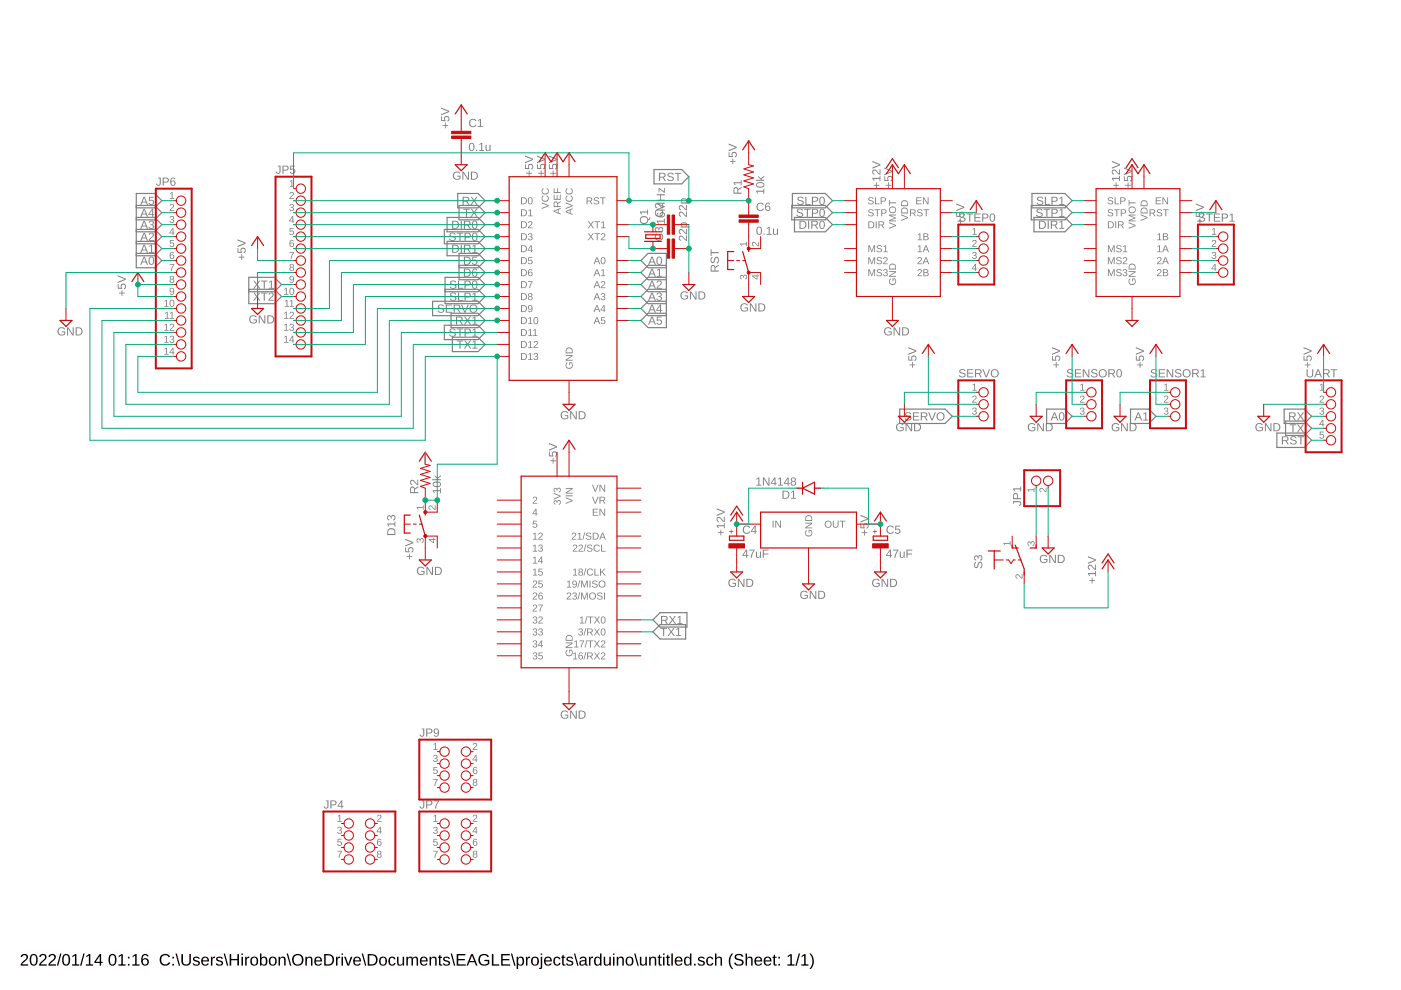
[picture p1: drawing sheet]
<svg xmlns="http://www.w3.org/2000/svg" width="297mm" height="210mm" viewBox="0 0 297 210" stroke-linecap="round" stroke-linejoin="round" font-family="sans-serif">
<path d="M4.6 202.4a.79 .79 0 0 1 1.3 .2 .79 .79 0 0 1-.5 1.1l-.7 .8h1.3v.2h-1.6l.1-.4 .5-.6a.72 .72 0 0 0 .4-1.2l-.5 .1-.2 .3h-.3zM6.7 202.4a.91 .91 0 0 1 1 .1 .91 .91 0 0 1 .3 1 .89 .89 0 0 1-.4 1.1 .89 .89 0 0 1-1.1-.2l-.2-.5v-.8zM6.8 202.6a1.65 1.65 0 0 0 .2 1.9h.1a1.12 1.12 0 0 0 .5-1.6l-.3-.4zM8.6 202.4a.79 .79 0 0 1 1.2 .2 .79 .79 0 0 1-.5 1.1l-.7 .8h1.3v.2h-1.6l.1-.4 .5-.6a.72 .72 0 0 0 .4-1.2l-.5 .1-.2 .3h-.3zM10.5 202.4a.79 .79 0 0 1 1.3 .2 .79 .79 0 0 1-.5 1.1l-.7 .8h1.3v.2h-1.6l.1-.4 .5-.6a.72 .72 0 0 0 .4-1.2l-.6 .1-.1 .3h-.3zM12.8 202.2h.2l-.7 2.6h-.2zM13.5 202.4a.91 .91 0 0 1 1.1 .1 .91 .91 0 0 1 .3 1 .89 .89 0 0 1-.4 1.1 .89 .89 0 0 1-1.1-.2l-.2-.5v-.8zM13.7 202.6a1.65 1.65 0 0 0 .2 1.9h.1a1.12 1.12 0 0 0 .5-1.6l-.3-.4zM15.3 202.7l.6-.4h.3v2.2h.6v.2h-1.5v-.2h.6v-1.9l-.6 .4zM17.7 202.2h.3l-.8 2.6h-.2zM18.3 202.7l.6-.4h.3v2.2h.5v.2h-1.5v-.2h.6v-1.9l-.5 .4zM21.1 202.3h.3v1.6h.4v.3h-.4v.5h-.3v-.5h-1.1v-.3zM21.1 202.6l-.8 1.3h.8zM23.4 202.4a.91 .91 0 0 1 1 .1 .91 .91 0 0 1 .3 1 .89 .89 0 0 1-.4 1.1 .89 .89 0 0 1-1.1-.2l-.2-.5v-.8zM23.5 202.6a1.65 1.65 0 0 0 .2 1.9h.1a1.12 1.12 0 0 0 .5-1.6l-.3-.4zM25.2 202.7l.5-.4h.3v2.2h.6v.2h-1.5v-.2h.6v-1.9l-.5 .4zM27.1 202.9h.4v.3h-.4zM27.1 204.4h.4v.3h-.4zM28.1 202.7l.6-.4h.3v2.2h.6v.2h-1.6v-.2h.7v-1.9l-.6 .4zM30.3 202.4a.76 .76 0 0 1 1.2 .4h-.3a.51 .51 0 0 0-.7-.2 .51 .51 0 0 0-.3 .6v.3a.79 .79 0 0 1 1.2 0 .79 .79 0 0 1-.1 1.1 .79 .79 0 0 1-1.2-.1 1.85 1.85 0 0 1 .2-2.1zM30.2 203.9a.52 .52 0 0 0 1 0 .52 .52 0 0 0-1 0zM34.2 202.6a1.21 1.21 0 0 1 1.9 .3l-.3 .1a.9 .9 0 0 0-1.3-.3 .9 .9 0 0 0-.2 1.3 .84 .84 0 0 0 .8 .5 .84 .84 0 0 0 .7-.5l.3 .1a1.25 1.25 0 0 1-1.9 .4 1.25 1.25 0 0 1 0-1.9zM36.5 202.9h.4v.3h-.4zM36.5 204.4h.4v.3h-.4zM37.2 202.2h.3l.7 2.6h-.3zM38.5 202.3h.3v1.5a.68 .68 0 0 0 .7 .7 .68 .68 0 0 0 .6-.7v-1.5h.4v1.5a1.01 1.01 0 0 1-1 1 1.01 1.01 0 0 1-1-1zM41.1 203a.85 .85 0 0 1 1.2 .3h-.2a.39 .39 0 0 0-.5-.3 .39 .39 0 0 0-.3 .5l.2 .1a.67 .67 0 0 1 .7 .2 .67 .67 0 0 1 .1 .7 .91 .91 0 0 1-1.5-.2l.3-.1a.45 .45 0 0 0 .5 .4 .45 .45 0 0 0 .4-.5l-.1-.1a.82 .82 0 0 1-1-.8zM42.9 203.1a.85 .85 0 0 1 1-.2 .85 .85 0 0 1 .4 1h-1.3a.54 .54 0 0 0 .3 .6 .54 .54 0 0 0 .7-.3l.3 .1a.92 .92 0 0 1-1.4 .3 .92 .92 0 0 1-.1-1.3zM43.1 203.2l-.1 .4h1l-.3-.5zM44.7 202.9h.3v.3l.2-.3 .4-.1v.3h-.3l-.2 .3-.1 1.3h-.3zM46 203a.85 .85 0 0 1 1.3 .3h-.3a.39 .39 0 0 0-.5-.3 .39 .39 0 0 0-.3 .5l.2 .1a.67 .67 0 0 1 .7 .2 .67 .67 0 0 1 .1 .7 .91 .91 0 0 1-1.4-.2l.2-.1a.45 .45 0 0 0 .6 .4 .45 .45 0 0 0 .3-.5l-.1-.1a.82 .82 0 0 1-1-.8zM47.4 202.2h.3l.7 2.6h-.3zM48.7 202.3h.3v1h1.3v-1h.4v2.4h-.4v-1.1h-1.3v1.1h-.3zM51.2 202.2h.3v.3h-.3zM51.2 202.9h.3v1.8h-.3zM52 202.9h.3v.3l.2-.3 .4-.1v.3h-.4l-.2 .3v1.3h-.3zM53.3 203.1a.94 .94 0 0 1 1.4 .5 .94 .94 0 0 1-1.1 1.1l-.3-.2-.2-.4zM53.6 203.1a.86 .86 0 0 0 .3 1.4 .79 .79 0 0 0 .5-.7 .79 .79 0 0 0-.5-.7zM55.1 202.2h.3v1a.71 .71 0 0 1 .9-.3 .71 .71 0 0 1 .4 .9 .76 .76 0 0 1-.9 .9l-.4-.3v.3h-.3zM55.6 203.1a.84 .84 0 0 0 .3 1.4 .83 .83 0 0 0 0-1.4zM57.2 203.1a.94 .94 0 0 1 1.5 .5 .94 .94 0 0 1-1.1 1.1l-.4-.2-.2-.4zM57.5 203.1a.86 .86 0 0 0 .3 1.4 .79 .79 0 0 0 .5-.7 .79 .79 0 0 0-.5-.7zM59 202.9h.3l.1 .3a.63 .63 0 0 1 .7-.4 .63 .63 0 0 1 .5 .7v1.2h-.4v-1.2a.45 .45 0 0 0-.5-.5 .45 .45 0 0 0-.3 .6v1.1h-.3zM60.8 202.2h.3l.7 2.6h-.3zM61.8 203.5a1.25 1.25 0 0 1 2.5 0 1.25 1.25 0 0 1-2.5 0zM62.5 202.8a.95 .95 0 0 0 0 1.4 .95 .95 0 0 0 1.4-.2 .95 .95 0 0 0-.1-1.2 .95 .95 0 0 0-1.3 0zM64.7 202.9h.3l.1 .3a.63 .63 0 0 1 .7-.4 .63 .63 0 0 1 .4 .7v1.2h-.3v-1.2a.45 .45 0 0 0-.5-.5 .45 .45 0 0 0-.3 .6v1.1h-.3zM66.8 203.1a.85 .85 0 0 1 1.1-.2 .85 .85 0 0 1 .4 1h-1.3a.54 .54 0 0 0 .3 .6 .54 .54 0 0 0 .7-.3l.2 .1a.92 .92 0 0 1-1.3 .3 .92 .92 0 0 1-.2-1.3zM67.1 203.2l-.1 .4h1l-.3-.5zM68.7 202.3h.8a1.22 1.22 0 0 1 1.3 1.2 1.22 1.22 0 0 1-1.2 1.2h-.9zM69.1 202.6v1.9h.5a1 1 0 0 0 .9-1.3 1 1 0 0 0-1.4-.6zM71.2 202.9h.3v.3l.2-.3 .4-.1v.3h-.3l-.2 .3v1.3h-.4zM72.4 202.2h.3v.3h-.3zM72.4 202.9h.3v1.8h-.3zM73 202.9h.3l.5 1.6 .6-1.6h.3l-.7 1.8h-.4zM75.1 203.1a.85 .85 0 0 1 1-.2 .85 .85 0 0 1 .4 1h-1.3a.54 .54 0 0 0 .3 .6 .54 .54 0 0 0 .7-.3l.3 .1a.92 .92 0 0 1-1.3 .3 .92 .92 0 0 1-.2-1.3zM75.3 203.2l-.1 .4h1l-.3-.5zM76.7 202.2h.3l.7 2.6h-.3zM78 202.3h.8a1.22 1.22 0 0 1 1.3 1.2 1.22 1.22 0 0 1-1.2 1.2h-.9zM78.3 202.6v1.9h.5a1 1 0 0 0 .9-1.3 1 1 0 0 0-1.4-.6zM80.6 203.1a.94 .94 0 0 1 1.5 .5 .94 .94 0 0 1-1.1 1.1l-.4-.2-.2-.4zM80.9 203.1a.86 .86 0 0 0 .3 1.4 .79 .79 0 0 0 .5-.7 .79 .79 0 0 0-.5-.7zM82.5 203.1a.76 .76 0 0 1 1.4 .3h-.4a.48 .48 0 0 0-.6-.3 .48 .48 0 0 0-.2 .7 .48 .48 0 0 0 .2 .7 .48 .48 0 0 0 .7-.4l.3 .1a.79 .79 0 0 1-1 .5 .79 .79 0 0 1-.6-.9zM84.2 202.9h.3v1.1a.45 .45 0 0 0 .5 .5 .45 .45 0 0 0 .4-.6v-1h.3v1.8h-.3v-.3a.63 .63 0 0 1-.7 .3 .63 .63 0 0 1-.5-.6zM86.2 202.9h.3v.3a.58 .58 0 0 1 .5-.4 .58 .58 0 0 1 .5 .4 .58 .58 0 0 1 .7-.4 .58 .58 0 0 1 .4 .7v1.2h-.3v-1.4a.41 .41 0 0 0-.5-.2 .41 .41 0 0 0-.2 .5v1.1h-.4v-1.4a.41 .41 0 0 0-.5-.2 .41 .41 0 0 0-.2 .5v1.1h-.3zM89.2 203.1a.85 .85 0 0 1 1.1-.2 .85 .85 0 0 1 .4 1h-1.4a.54 .54 0 0 0 .4 .6 .54 .54 0 0 0 .7-.3l.2 .1a.92 .92 0 0 1-1.3 .3 .92 .92 0 0 1-.2-1.3zM89.5 203.2l-.2 .4h1.1l-.3-.5zM91.1 202.9h.3v.3a.63 .63 0 0 1 .7-.4 .63 .63 0 0 1 .5 .7v1.2h-.3v-1.2a.45 .45 0 0 0-.5-.5 .45 .45 0 0 0-.4 .6v1.1h-.3zM93.2 202.4h.2v.5h.3v.2h-.3v1.2l.1 .2h.3v.2h-.6l-.1-.1v-1.5h-.2v-.2h.2zM94.1 203a.85 .85 0 0 1 1.3 .3h-.3a.39 .39 0 0 0-.5-.3 .39 .39 0 0 0-.3 .5l.2 .1a.67 .67 0 0 1 .7 .2 .67 .67 0 0 1 .1 .7 .91 .91 0 0 1-1.4-.2l.3-.1a.45 .45 0 0 0 .5 .4 .45 .45 0 0 0 .3-.5l-.1-.1a.82 .82 0 0 1-.9-.8zM95.5 202.2h.3l.7 2.6h-.2zM96.8 202.3h1.9v.3h-1.5v.7h1.4v.3h-1.4v.9h1.5v.2h-1.9zM99.9 202.3h.4l.9 2.4h-.3l-.3-.7h-1.1l-.3 .7h-.3zM100.1 202.5l-.5 1.3h.9zM101.7 202.6a1.27 1.27 0 0 1 2 .2l-.3 .1a.93 .93 0 0 0-1.4-.2 .93 .93 0 0 0-.1 1.3 1.03 1.03 0 0 0 1.5 .2v-.4h-.7v-.3h1v.8a1.33 1.33 0 0 1-1.9 .2 1.33 1.33 0 0 1-.1-1.9zM104.3 202.3h.3v2.2h1.2v.2h-1.5zM106.3 202.3h1.8v.3h-1.5v.7h1.4v.3h-1.4v.9h1.6v.2h-1.9zM108.3 202.2h.3l.7 2.6h-.3zM109.5 202.9h.3v.3a.71 .71 0 0 1 1-.3 .71 .71 0 0 1 .3 .9 .76 .76 0 0 1-.9 .9l-.4-.3 .1 1.1h-.4zM110.1 203.1a.84 .84 0 0 0 .2 1.4 .83 .83 0 0 0 .1-1.4zM111.5 202.9h.3v.3l.2-.3 .4-.1v.3h-.4l-.1 .3-.1 1.3h-.3zM112.8 203.1a.94 .94 0 0 1 1.5 .5 .94 .94 0 0 1-1.1 1.1l-.4-.2-.2-.4zM113.1 203.1a.86 .86 0 0 0 .3 1.4 .79 .79 0 0 0 .5-.7 .79 .79 0 0 0-.5-.7zM114.6 202.2h.4v.3h-.4zM114.6 202.9h.4v2.1a.45 .45 0 0 1-.7 .4v-.2l.3-.1zM115.6 203.1a.85 .85 0 0 1 1-.2 .85 .85 0 0 1 .4 1h-1.3a.54 .54 0 0 0 .3 .6 .54 .54 0 0 0 .7-.3l.3 .1a.92 .92 0 0 1-1.4 .3 .92 .92 0 0 1-.2-1.3zM115.8 203.2l-.1 .4h1l-.3-.5zM117.5 203.1a.76 .76 0 0 1 1.3 .3h-.3a.48 .48 0 0 0-.6-.3 .48 .48 0 0 0-.3 .7 .48 .48 0 0 0 .3 .7 .48 .48 0 0 0 .6-.4l.3 .1a.79 .79 0 0 1-.9 .5 .79 .79 0 0 1-.6-.9zM119.3 202.4h.2v.5h.4v.2h-.4v1.2l.1 .2h.3v.2h-.5l-.2-.1v-1.5h-.2v-.2h.2zM120.3 203a.85 .85 0 0 1 1.2 .3h-.3a.39 .39 0 0 0-.4-.3 .39 .39 0 0 0-.3 .5l.2 .1a.67 .67 0 0 1 .7 .2 .67 .67 0 0 1 .1 .7 .91 .91 0 0 1-1.5-.2l.3-.1a.45 .45 0 0 0 .5 .4 .45 .45 0 0 0 .4-.5l-.1-.1a.82 .82 0 0 1-1-.8zM121.7 202.2h.3l.7 2.6h-.3zM123.1 202.9a.74 .74 0 0 1 .8-.1 .74 .74 0 0 1 .4 .7l.1 .9 .2 .1v.2h-.4l-.2-.3a.63 .63 0 0 1-.7 .4 .63 .63 0 0 1-.5-.8 .63 .63 0 0 1 .8-.4h.4a.42 .42 0 0 0-.3-.5 .42 .42 0 0 0-.5 .3l-.3-.1zM123.3 203.9a.41 .41 0 0 0 .1 .7 .41 .41 0 0 0 .6-.4v-.4zM124.9 202.9h.3v.3l.1-.3 .4-.1v.3h-.3l-.2 .3v1.3h-.3zM126.1 203.1l.5-.3 .6 .3v-.9h.3v2.5h-.3v-.3a.71 .71 0 0 1-.9 .3 .71 .71 0 0 1-.3-.9zM126.4 203.2a.91 .91 0 0 0 .3 1.3 .79 .79 0 0 0 .5-.7 .79 .79 0 0 0-.5-.7zM128 202.9h.3v1.1a.45 .45 0 0 0 .5 .5 .45 .45 0 0 0 .4-.6v-1h.3v1.8h-.3v-.3a.63 .63 0 0 1-.7 .3 .63 .63 0 0 1-.5-.6zM130 202.2h.3v.3h-.3zM130 202.9h.3v1.8h-.3zM130.8 202.9h.2l.1 .3a.63 .63 0 0 1 .7-.4 .63 .63 0 0 1 .5 .7v1.2h-.4v-1.2a.45 .45 0 0 0-.5-.5 .45 .45 0 0 0-.3 .6v1.1h-.3zM132.8 203.1a.94 .94 0 0 1 1.5 .5 .94 .94 0 0 1-1.1 1.1l-.4-.2-.1-.4zM133.2 203.1a.86 .86 0 0 0 .3 1.4 .79 .79 0 0 0 .5-.7 .79 .79 0 0 0-.5-.7zM134.5 202.2h.2l.7 2.6h-.2zM135.7 202.9h.3v1.1a.45 .45 0 0 0 .5 .5 .45 .45 0 0 0 .3-.6v-1h.4v1.8h-.3v-.3a.63 .63 0 0 1-.8 .3 .63 .63 0 0 1-.4-.6zM137.6 202.9h.3v.3a.63 .63 0 0 1 .8-.4 .63 .63 0 0 1 .4 .7v1.2h-.3v-1.2a.45 .45 0 0 0-.5-.5 .45 .45 0 0 0-.3 .6v1.1h-.4zM139.7 202.4h.2v.5h.4v.2h-.4v1.2l.1 .2h.3v.2h-.5l-.1-.1-.1-1.5h-.2v-.2h.2zM140.6 202.2h.3v.3h-.3zM140.6 202.9h.3v1.8h-.3zM141.5 202.4h.2v.5h.4v.2h-.4v1.2l.1 .2h.3v.2h-.5l-.2-.1v-1.5h-.2v-.2h.2zM142.4 202.2h.3v2.5h-.3zM143.3 203.1a.85 .85 0 0 1 1-.2 .85 .85 0 0 1 .4 1h-1.3a.54 .54 0 0 0 .3 .6 .54 .54 0 0 0 .7-.3l.3 .1a.92 .92 0 0 1-1.4 .3 .92 .92 0 0 1-.2-1.3zM143.5 203.2l-.1 .4h1l-.3-.5zM145.2 203.1l.5-.3 .6 .3v-.9h.3v2.5h-.3v-.3a.71 .71 0 0 1-.9 .3 .71 .71 0 0 1-.4-.9zM145.4 203.2a.91 .91 0 0 0 .4 1.3 .79 .79 0 0 0 .5-.7 .79 .79 0 0 0-.5-.7zM147.2 204.3h.3v.4h-.3zM148.2 203a.85 .85 0 0 1 1.2 .3h-.3a.39 .39 0 0 0-.4-.3 .39 .39 0 0 0-.3 .5l.2 .1a.67 .67 0 0 1 .7 .2 .67 .67 0 0 1 .1 .7 .91 .91 0 0 1-1.5-.2l.3-.1a.45 .45 0 0 0 .5 .4 .45 .45 0 0 0 .4-.5l-.1-.1a.82 .82 0 0 1-1-.8zM149.9 203.1a.76 .76 0 0 1 1.3 .3h-.3a.48 .48 0 0 0-.6-.3 .48 .48 0 0 0-.2 .7 .48 .48 0 0 0 .2 .7 .48 .48 0 0 0 .6-.4l.4 .1a.79 .79 0 0 1-1 .5 .79 .79 0 0 1-.6-.9zM151.6 202.2h.3v1a.63 .63 0 0 1 .7-.4 .63 .63 0 0 1 .5 .7v1.2h-.3v-1.2a.45 .45 0 0 0-.5-.5 .45 .45 0 0 0-.4 .6v1.1h-.3zM155.2 202.2h.3a2.48 2.48 0 0 0 0 3.3 1.06 1.06 0 0 1-.9-1.1 2.47 2.47 0 0 1 .6-2.2zM155.9 202.6a1.11 1.11 0 0 1 1.7 .2l-.3 .1a.63 .63 0 0 0-.7-.4 .63 .63 0 0 0-.5 .5l.6 .3a.75 .75 0 0 1 1 .8 .75 .75 0 0 1-1 .7 .89 .89 0 0 1-1.1-.7h.4a.73 .73 0 0 0 .7 .4 .73 .73 0 0 0 .6-.5l-.7-.4a.72 .72 0 0 1-.7-1zM158.1 202.2h.3v1a.63 .63 0 0 1 .7-.4 .63 .63 0 0 1 .5 .7v1.2h-.3v-1.2a.45 .45 0 0 0-.5-.5 .45 .45 0 0 0-.4 .6v1.1h-.3zM160.2 203.1a.85 .85 0 0 1 1-.2 .85 .85 0 0 1 .4 1h-1.3a.54 .54 0 0 0 .3 .6 .54 .54 0 0 0 .7-.3l.3 .1a.92 .92 0 0 1-1.4 .3 .92 .92 0 0 1-.2-1.3zM160.4 203.2l-.1 .4h1l-.3-.5zM162.1 203.1a.85 .85 0 0 1 1.1-.2 .85 .85 0 0 1 .4 1h-1.4a.54 .54 0 0 0 .4 .6 .54 .54 0 0 0 .6-.3l.3 .1a.92 .92 0 0 1-1.3 .3 .92 .92 0 0 1-.2-1.3zM162.4 203.2l-.2 .4h1l-.3-.5zM164.1 202.4h.2v.5h.4v.2h-.4v1.2l.1 .2h.3v.2h-.5l-.2-.1v-1.5h-.2v-.2h.2zM165 202.9h.4v.3h-.4zM165 204.4h.4v.3h-.4zM167 202.7l.6-.4h.3v2.2h.6v.2h-1.6v-.2h.7v-1.9l-.6 .4zM169.3 202.2h.3l-.7 2.6h-.3zM170 202.7l.5-.4h.3v2.2h.6v.2h-1.5v-.2h.6v-1.9l-.5 .4zM171.6 202.2a1.06 1.06 0 0 1 .9 1 2.47 2.47 0 0 1-.6 2.3h-.3a2.48 2.48 0 0 0 0-3.3z" fill="#000"/>
<g fill="#ffba08">
<path d="M172.4 103.3l.2 .1h-.2l.2 .1v.2l-.3-.1h.3zM172.7 103.4l.3 .1-.2 .3zM172.7 103.6a.1 .1 0 0 0 .2 0 .1 .1 0 0 0-.2 0zM173 103.4l.1 .3zM173.2 103.4l.2 .1h-.2l.1 .2h-.1zM173.5 103.4h.2v.2h-.2l.1 .1h-.1zM173.5 103.5h.1zM173.7 103.5a.2 .2 0 0 1 .4 0 .2 .2 0 0 1-.4 0zM173.8 103.5a.15 .15 0 0 0 .3 0 .15 .15 0 0 0-.3 0zM174.2 103.4h.1l-.1 .3zM174.4 103.4l.2 .1v-.2v.4h-.2zM174.4 103.6a.1 .1 0 0 0 .2 0 .1 .1 0 0 0-.2 0zM174.7 103.4h.2l.1 .2h-.3l.2 .1h-.2zM174.8 103.5h.1zM175 103.4h.2l-.1 .3zM175.4 103.4l.1-.1 .1 .4h-.2z"/>
<path d="M167.3 103.3l.2 .1h-.2l.2 .1v.2l-.3-.1h.3zM167.6 103.4l.3 .1-.2 .3zM167.6 103.6a.1 .1 0 0 0 .2 0 .1 .1 0 0 0-.2 0zM167.9 103.4l.1 .3zM168.1 103.4l.2 .1h-.2l.2 .2h-.2zM168.4 103.4h.2v.2h-.2l.2 .1h-.2zM168.4 103.5h.2zM168.6 103.5a.2 .2 0 0 1 .4 0 .2 .2 0 0 1-.4 0zM168.7 103.5a.15 .15 0 0 0 .3 0 .15 .15 0 0 0-.3 0zM169.1 103.4h.2l-.1 .3zM169.3 103.4l.2 .1v-.2v.4h-.2zM169.3 103.6a.1 .1 0 0 0 .2 0 .1 .1 0 0 0-.2 0zM169.6 103.4h.2l.1 .2h-.2l.1 .1h-.2zM169.7 103.5h.1zM169.9 103.4h.2l-.1 .3zM170.3 103.3l.2 .1-.2 .3h.2h-.2l.2-.3z"/>
</g>
<g fill="#808080">
<path d="M157 58.4l.4-.1 .2 .3a.4 .4 0 0 1 .5-.4 .4 .4 0 0 1 .3 .5l-.2 .5h-.2v-.1a.3 .3 0 0 0 .3-.5 .3 .3 0 0 0-.5-.1l-.1 .4h-.1a.29 .29 0 0 0-.2-.4 .29 .29 0 0 0-.4 .2 .29 .29 0 0 0 .3 .3v.2l-.4-.3z"/>
<path d="M156.9 51.6h1.3v-.3h.2v.9h-.2v-.4h-1.1l.2 .3h-.1z"/>
<path d="M159.5 51.4a.78 .78 0 0 1 1.1 .5l.2 .1v-.7h.1v.9l-.7-.5a.3 .3 0 0 0-.5-.2 .3 .3 0 0 0 .1 .5v.2l-.3-.3z"/>
<path d="M206.2 81.6l.5-.2v1.3h.4v.1h-.9v-.1h.3v-1.2l-.3 .3z"/>
<path d="M206.3 84a.5 .5 0 0 1 .7 .2 .5 .5 0 0 1-.4 .7l-.3 .3h.8v.2h-1l.6-.8a.3 .3 0 0 0 .1-.5 .3 .3 0 0 0-.5 .2h-.2z"/>
<path d="M206.3 86.5a.43 .43 0 0 1 .7 0 .43 .43 0 0 1-.2 .7 .39 .39 0 0 1 .3 .4 .39 .39 0 0 1-.5 .3l-.5-.2v-.2h.2a.3 .3 0 0 0 .4 .3 .3 .3 0 0 0 .1-.5l-.4-.1v-.1a.29 .29 0 0 0 .5-.2 .29 .29 0 0 0-.2-.3 .29 .29 0 0 0-.4 .2h-.2z"/>
<path d="M206.2 48.6l.5-.3v1.4h.4v.1h-.9v-.1h.3v-1.2l-.3 .3z"/>
<path d="M206.3 51a.5 .5 0 0 1 .7 .2 .5 .5 0 0 1-.4 .7l-.3 .3h.8v.2h-1l.6-.8a.3 .3 0 0 0 .1-.5 .3 .3 0 0 0-.5 .2l-.2-.1z"/>
<path d="M206.3 53.5a.43 .43 0 0 1 .7 0 .43 .43 0 0 1-.2 .6 .39 .39 0 0 1 .3 .5 .39 .39 0 0 1-.5 .3l-.5-.2v-.2h.2a.3 .3 0 0 0 .4 .3 .3 .3 0 0 0 .1-.5l-.4-.1v-.1a.29 .29 0 0 0 .5-.2 .29 .29 0 0 0-.2-.4 .29 .29 0 0 0-.4 .3h-.2z"/>
<path d="M257 48.6l.5-.3v1.4h.4v.1h-.9v-.1h.3v-1.2l-.3 .3z"/>
<path d="M257.1 51a.5 .5 0 0 1 .7 .2 .5 .5 0 0 1-.4 .7l-.3 .3h.8v.2h-1l.5-.8a.3 .3 0 0 0 .2-.5 .3 .3 0 0 0-.5 .2l-.2-.1z"/>
<path d="M257.1 53.5a.43 .43 0 0 1 .6 0 .43 .43 0 0 1-.2 .6 .39 .39 0 0 1 .4 .5 .39 .39 0 0 1-.5 .3l-.5-.2v-.2h.2a.3 .3 0 0 0 .4 .3 .3 .3 0 0 0 .1-.5l-.4-.1v-.1a.29 .29 0 0 0 .4-.2 .29 .29 0 0 0-.2-.4 .29 .29 0 0 0-.3 .3h-.2z"/>
<path d="M113.1 105.4a.5 .5 0 0 1 .8 .2 .5 .5 0 0 1-.5 .7l-.3 .3h.8v.2h-1l.6-.7a.3 .3 0 0 0 .1-.5 .3 .3 0 0 0-.5 .1h-.2z"/>
<path d="M113 110.4h.8v.2h-.6l-.1 .4a.5 .5 0 0 1 .8 .3 .5 .5 0 0 1-.3 .6 .5 .5 0 0 1-.7-.4l.5 .2a.34 .34 0 0 0 .3-.4 .34 .34 0 0 0-.6-.1h-.1z"/>
<path d="M88.4 114.3l.4-.1 .3 .2a.4 .4 0 0 1 .4-.3 .4 .4 0 0 1 .3 .5l-.2 .5h-.2v-.2a.3 .3 0 0 0 .3-.4 .3 .3 0 0 0-.5-.1l-.1 .4h-.1a.29 .29 0 0 0-.2-.5 .29 .29 0 0 0-.3 .3 .29 .29 0 0 0 .2 .3v.2l-.4-.3z"/>
<path d="M88.3 107.5h1.4v-.4h.1v1h-.1v-.4h-1.2l.3 .3h-.2z"/>
<path d="M91 107.3a.78 .78 0 0 1 1 .5l.2 .1v-.8h.2v1l-.8-.5a.3 .3 0 0 0-.5-.2 .3 .3 0 0 0 .2 .5l-.1 .2-.3-.3z"/>
<path d="M215.4 121.9a.78 .78 0 0 1 1.1 .5l.1 .1v-.8h.2v1l-.7-.5a.3 .3 0 0 0-.5-.2 .3 .3 0 0 0 .1 .5v.2l-.4-.3z"/>
<path d="M217.9 114.9l.5-.1 .2 .3a.4 .4 0 0 1 .4-.4 .4 .4 0 0 1 .4 .5l-.3 .5-.1 .1-.1-.2a.3 .3 0 0 0 .3-.4 .3 .3 0 0 0-.5-.2v.4h-.2a.29 .29 0 0 0-.1-.4 .29 .29 0 0 0-.4 .2 .29 .29 0 0 0 .2 .3v.2l-.3-.3z"/>
<path d="M212.8 115.1h1.3v-.3h.2v.9h-.2v-.4h-1.1l.2 .3h-.2z"/>
<path d="M217.9 103.8h1.3v-.4h.1v.9h-.1v-.4h-1.2l.3 .4h-.2z"/>
<path d="M220.5 103.5a.78 .78 0 0 1 1.1 .6l.1 .1v-.8h.2v1l-.8-.6a.3 .3 0 0 0-.5-.1 .3 .3 0 0 0 .2 .5v.2l-.4-.3z"/>
<path d="M279.9 81.6l.5-.2v1.3h.3v.1h-.9v-.1h.4v-1.2l-.3 .3z"/>
<path d="M279.9 84a.5 .5 0 0 1 .8 .2 .5 .5 0 0 1-.4 .7l-.3 .3h.7v.2h-.9l.5-.8a.3 .3 0 0 0 .2-.5 .3 .3 0 0 0-.5 .2h-.2z"/>
<path d="M279.9 86.5a.43 .43 0 0 1 .7 0 .43 .43 0 0 1-.2 .7 .39 .39 0 0 1 .3 .4 .39 .39 0 0 1-.5 .3l-.4-.2-.1-.2h.2a.3 .3 0 0 0 .4 .3 .3 .3 0 0 0 .2-.5l-.4-.1v-.1a.29 .29 0 0 0 .4-.2 .29 .29 0 0 0-.2-.3 .29 .29 0 0 0-.4 .2h-.1z"/>
<path d="M279.8 91.5h.9v.2h-.7v.4a.5 .5 0 0 1 .7 .3 .5 .5 0 0 1-.3 .7 .5 .5 0 0 1-.7-.4l.5 .2a.34 .34 0 0 0 .3-.5 .34 .34 0 0 0-.5-.1h-.2z"/>
<path d="M229.1 81.6l.5-.2v1.3h.3v.1h-.9v-.1h.4v-1.2l-.3 .3z"/>
<path d="M229.1 84a.5 .5 0 0 1 .8 .2 .5 .5 0 0 1-.4 .7l-.3 .3h.7v.2h-.9l.5-.8a.3 .3 0 0 0 .2-.5 .3 .3 0 0 0-.5 .2h-.2z"/>
<path d="M229.1 86.5a.43 .43 0 0 1 .7 0 .43 .43 0 0 1-.2 .7 .39 .39 0 0 1 .4 .4 .39 .39 0 0 1-.5 .3l-.5-.2-.1-.2h.2a.3 .3 0 0 0 .4 .3 .3 .3 0 0 0 .2-.5l-.4-.1v-.1a.29 .29 0 0 0 .4-.2 .29 .29 0 0 0-.2-.3 .29 .29 0 0 0-.3 .2h-.2z"/>
<path d="M246.8 81.6l.6-.2v1.3h.3v.1h-.9v-.1h.4v-1.2l-.4 .3z"/>
<path d="M246.9 84a.5 .5 0 0 1 .8 .2 .5 .5 0 0 1-.5 .7l-.2 .3h.7v.2h-1l.6-.8a.3 .3 0 0 0 .2-.5 .32 .32 0 0 0-.6 .2h-.1z"/>
<path d="M246.9 86.5a.43 .43 0 0 1 .7 0 .43 .43 0 0 1-.2 .7 .39 .39 0 0 1 .3 .4 .39 .39 0 0 1-.5 .3l-.4-.2-.1-.2h.2a.3 .3 0 0 0 .4 .3 .3 .3 0 0 0 .1-.5l-.3-.1v-.1a.29 .29 0 0 0 .4-.2 .29 .29 0 0 0-.2-.3 .29 .29 0 0 0-.4 .2h-.2z"/>
<path d="M61.5 38.4l.5-.2v1.3h.3v.2h-.9v-.2h.4v-1.1l-.3 .2z"/>
<path d="M61.5 40.8a.5 .5 0 0 1 .8 .2 .5 .5 0 0 1-.4 .7l-.3 .3h.7v.2h-.9l.5-.7a.3 .3 0 0 0 .2-.5 .3 .3 0 0 0-.5 .1h-.2z"/>
<path d="M61.5 43.3a.43 .43 0 0 1 .7 0 .43 .43 0 0 1-.2 .7 .39 .39 0 0 1 .3 .5 .39 .39 0 0 1-.5 .3l-.4-.3-.1-.1 .2-.1a.3 .3 0 0 0 .4 .3 .3 .3 0 0 0 .2-.5h-.4v-.2a.29 .29 0 0 0 .4-.1 .29 .29 0 0 0-.2-.4 .29 .29 0 0 0-.4 .2h-.1z"/>
<path d="M61.4 48.3h.9v.2h-.7v.5a.5 .5 0 0 1 .7 .2 .5 .5 0 0 1-.3 .7 .5 .5 0 0 1-.7-.4l.5 .2a.34 .34 0 0 0 .3-.5 .34 .34 0 0 0-.5-.1h-.2z"/>
<path d="M61.4 53.4h.9l-.5 1.5h-.2l.1-.4 .5-.9h-.8z"/>
<path d="M36.1 41l.5-.3v1.3h.3v.2h-.9v-.2h.4v-1.1l-.3 .2z"/>
<path d="M36.1 43.3a.5 .5 0 0 1 .8 .3 .5 .5 0 0 1-.4 .6l-.3 .4h.7v.1h-.9l.5-.7a.3 .3 0 0 0 .2-.5 .3 .3 0 0 0-.5 .1h-.2z"/>
<path d="M36.1 45.9a.43 .43 0 0 1 .7 0 .43 .43 0 0 1-.2 .6 .39 .39 0 0 1 .3 .5 .39 .39 0 0 1-.4 .3l-.5-.2-.1-.2h.2a.3 .3 0 0 0 .4 .2 .3 .3 0 0 0 .2-.4l-.4-.1v-.2a.29 .29 0 0 0 .4-.1 .29 .29 0 0 0-.2-.4 .29 .29 0 0 0-.3 .3h-.2z"/>
<path d="M36 50.9h.9v.1h-.7v.5a.5 .5 0 0 1 .7 .2 .5 .5 0 0 1-.3 .7 .5 .5 0 0 1-.7-.4l.5 .2a.34 .34 0 0 0 .3-.5 .34 .34 0 0 0-.5 0h-.2z"/>
<path d="M36 56h.9l-.5 1.4h-.2l.1-.4 .5-.9h-.8z"/>
<path d="M71.6 173l.5-.2v1.3h.4v.1h-.9v-.1h.3v-1.1l-.3 .2z"/>
<path d="M80.1 172.9a.5 .5 0 0 1 .7 .2 .5 .5 0 0 1-.4 .7l-.3 .3h.8v.1h-1l.6-.7a.3 .3 0 0 0 .1-.5 .3 .3 0 0 0-.5 .2l-.2-.1z"/>
<path d="M71.7 175.4a.43 .43 0 0 1 .7 0 .43 .43 0 0 1-.2 .6 .39 .39 0 0 1 .3 .5 .39 .39 0 0 1-.5 .3l-.5-.2v-.2h.2a.3 .3 0 0 0 .4 .3 .3 .3 0 0 0 .1-.5l-.4-.1v-.1a.29 .29 0 0 0 .5-.2 .29 .29 0 0 0-.2-.4 .29 .29 0 0 0-.4 .3h-.2z"/>
<path d="M71.6 177.9h.8v.1h-.6l-.1 .5a.5 .5 0 0 1 .8 .2 .5 .5 0 0 1-.4 .7 .5 .5 0 0 1-.6-.4l.5 .2a.34 .34 0 0 0 .3-.5 .34 .34 0 0 0-.6-.1h-.2z"/>
<path d="M71.5 180.4h1l-.5 1.5h-.2v-.4l.5-.9h-.8z"/>
<path d="M91.9 173l.6-.2v1.3h.3v.1h-.9v-.1h.4v-1.1l-.4 .2z"/>
<path d="M100.4 172.9a.5 .5 0 0 1 .8 .2 .5 .5 0 0 1-.5 .7l-.3 .3h.8v.1h-1l.6-.7a.3 .3 0 0 0 .1-.5 .3 .3 0 0 0-.5 .2l-.2-.1z"/>
<path d="M92 175.4a.43 .43 0 0 1 .7 0 .43 .43 0 0 1-.2 .6 .39 .39 0 0 1 .3 .5 .39 .39 0 0 1-.5 .3l-.4-.2-.1-.2h.2a.3 .3 0 0 0 .4 .3 .3 .3 0 0 0 .1-.5l-.3-.1v-.1a.29 .29 0 0 0 .4-.2 .29 .29 0 0 0-.2-.4 .29 .29 0 0 0-.4 .3h-.2z"/>
<path d="M91.9 177.9h.8v.1h-.6l-.1 .5a.5 .5 0 0 1 .8 .2 .5 .5 0 0 1-.3 .7 .5 .5 0 0 1-.7-.4l.5 .2a.34 .34 0 0 0 .3-.5 .34 .34 0 0 0-.6-.1h-.1z"/>
<path d="M91.8 180.4h1l-.5 1.5h-.2l.1-.4 .4-.9h-.8z"/>
<path d="M91.9 157.8l.6-.3v1.3h.3v.2h-.9v-.2h.4v-1.1l-.4 .3z"/>
<path d="M100.4 157.6a.5 .5 0 0 1 .8 .2 .5 .5 0 0 1-.5 .7l-.3 .3h.8v.2h-1l.6-.7a.3 .3 0 0 0 .1-.5 .3 .3 0 0 0-.5 .1h-.2z"/>
<path d="M92 160.2a.43 .43 0 0 1 .7-.1 .43 .43 0 0 1-.2 .7 .39 .39 0 0 1 .3 .5 .39 .39 0 0 1-.5 .3l-.4-.3-.1-.1h.2a.3 .3 0 0 0 .4 .2 .3 .3 0 0 0 .1-.5h-.3v-.2a.29 .29 0 0 0 .4-.1 .29 .29 0 0 0-.2-.4 .29 .29 0 0 0-.4 .3l-.2-.1z"/>
<path d="M91.9 162.6h.8v.2h-.6l-.1 .4a.5 .5 0 0 1 .8 .3 .5 .5 0 0 1-.3 .7 .5 .5 0 0 1-.7-.4l.5 .2a.34 .34 0 0 0 .3-.5 .34 .34 0 0 0-.6-.1h-.1z"/>
<path d="M91.8 165.2h1l-.5 1.4h-.2l.1-.4 .4-.9h-.8z"/>
<path d="M185.2 39.2h.6v-.5h.1v.5h.6v.2h-.6v.5h-.1v-.5h-.6zM185 37.7h1.5v-.4h.2v1.1h-.2v-.5h-1.3l.2 .4h-.2zM185.1 36.1a1.1 1.1 0 0 1 1.3 .7l.1-.9h.2v1.1h-.3l-.5-.5a.37 .37 0 0 0-.5-.3 .37 .37 0 0 0-.1 .6l.1 .2-.4-.3zM185 34.1l1.7 .7v.3l-1.7 .7v-.3l1.5-.6-1.5-.5z"/>
<path d="M187.8 39.2h.5v-.5h.2v.5h.5v.2h-.5v.5h-.2v-.5h-.5zM187.5 37.4h.2v.7l.5 .1a.59 .59 0 0 1 .3-.9 .59 .59 0 0 1 .8 .4 .59 .59 0 0 1-.5 .8v-.3a.38 .38 0 0 0 .2-.5 .38 .38 0 0 0-.6-.1 .38 .38 0 0 0 0 .6v.2l-.9-.1zM187.5 35.5l1.7 .7v.3l-1.7 .7v-.3l1.5-.6-1.5-.5z"/>
<path d="M203 46.8h.5v-.5h.2v.5h.5v.2h-.5v.5h-.2v-.5h-.5zM202.7 45h.2v.8h.6a.59 .59 0 0 1 .2-.8 .59 .59 0 0 1 .8 .3 .59 .59 0 0 1-.4 .8l-.1-.2a.38 .38 0 0 0 .2-.6 .38 .38 0 0 0-.6-.1 .38 .38 0 0 0 .1 .6v.2h-1zM202.7 43.1l1.7 .7v.3l-1.7 .7v-.3l1.5-.5-1.5-.6z"/>
<path d="M111.6 36.7h.5v-.6h.2v.6h.5v.1h-.5v.6h-.2v-.6h-.5zM111.3 34.8h.2v.8h.5a.59 .59 0 0 1 .3-.8 .59 .59 0 0 1 .8 .4 .59 .59 0 0 1-.5 .7v-.2a.38 .38 0 0 0 .2-.6 .38 .38 0 0 0-.6 0 .38 .38 0 0 0 0 .6v.2l-.9-.1zM111.3 33l1.7 .7v.2l-1.7 .7v-.2l1.5-.6-1.5-.6z"/>
<path d="M114.1 36.7h.5v-.6h.2v.6h.5v.1h-.5v.6h-.2v-.6h-.5zM113.8 34.8h.2v.8h.6a.59 .59 0 0 1 .2-.8 .59 .59 0 0 1 .8 .4 .59 .59 0 0 1-.4 .7v-.2a.38 .38 0 0 0 .1-.6 .38 .38 0 0 0-.6 0 .38 .38 0 0 0 .1 .6v.2l-1-.1zM113.8 33l1.8 .7v.2l-1.8 .7v-.2l1.6-.6-1.6-.6z"/>
<path d="M116.7 36.7h.5v-.6h.2v.6h.5v.1h-.5v.6h-.2v-.6h-.5zM116.4 34.8h.2v.8h.5a.59 .59 0 0 1 .3-.8 .59 .59 0 0 1 .8 .4 .59 .59 0 0 1-.5 .7v-.2a.38 .38 0 0 0 .2-.6 .38 .38 0 0 0-.6 0 .38 .38 0 0 0 0 .6v.2l-.9-.1zM116.4 33l1.7 .7v.2l-1.7 .7v-.2l1.5-.6-1.5-.6z"/>
<path d="M160.3 40.4h1.6v-.4h.1v1.1h-.1v-.4h-1.4l.3 .3h-.2zM160.4 38.9a1.02 1.02 0 0 1 1.7 .3 .95 .95 0 0 1-.9 .6 .95 .95 0 0 1-.9-.6zM160.5 39a.66 .66 0 0 0 .4 .6 .66 .66 0 0 0 .7-.1 .41 .41 0 0 0 .2-.6 .41 .41 0 0 0-.6-.1zM160.7 37.3l.6 .5 .7-.5v.2l-.6 .5 .2 .1h.4v.2h-1.8v-.2h1.2l-.7-.6z"/>
<path d="M154.8 34.1h.5v-.5h.2v.5h.5v.2h-.5v.5h-.2v-.5h-.5zM154.5 32.3h.2v.8h.5a.59 .59 0 0 1 .3-.8 .59 .59 0 0 1 .8 .3 .59 .59 0 0 1-.5 .8v-.2a.38 .38 0 0 0 .2-.6 .38 .38 0 0 0-.6-.1 .38 .38 0 0 0 0 .6v.2h-.9zM154.5 30.4l1.7 .7v.3l-1.7 .7v-.3l1.5-.5-1.5-.6z"/>
<path d="M157.2 64.5a.9 .9 0 0 1 1.4 .2l-.3 .1a.68 .68 0 0 0-.9-.1 .68 .68 0 0 0-.1 1 .68 .68 0 0 0 1 .1l.1-.4h-.5v-.2h.7v.6a.94 .94 0 0 1-1.4 .1 .94 .94 0 0 1 0-1.4zM159 64.3h.3l.9 1.5v-1.5h.2v1.7h-.3l-.9-1.4v1.4h-.2zM160.8 64.3h.6a.86 .86 0 0 1 .9 .8 .86 .86 0 0 1-.9 .9h-.6zM161 64.5v1.4a.73 .73 0 0 0 1-.7 .73 .73 0 0 0-1-.7z"/>
<path d="M119.1 87.4a.9 .9 0 0 1 1.4 .2h-.3a.68 .68 0 0 0-.9 0 .68 .68 0 0 0-.1 .9 .68 .68 0 0 0 1 .1l.1-.4h-.5v-.2h.7v.6a.94 .94 0 0 1-1.3 .1 .94 .94 0 0 1-.1-1.3zM120.9 87.2h.3l.9 1.5v-1.5h.2v1.7h-.3l-.9-1.5v1.5h-.2zM122.7 87.2h.6a.86 .86 0 0 1 .9 .8 .86 .86 0 0 1-.9 .9h-.6zM122.9 87.4v1.3a.73 .73 0 0 0 1-.7 .73 .73 0 0 0-1-.6z"/>
<path d="M187.7 69.6a.9 .9 0 0 1 1.3 .2h-.2a.68 .68 0 0 0-.9 0 .68 .68 0 0 0-.1 1 .68 .68 0 0 0 .9 0l.1-.3h-.5v-.2h.8v.6a.94 .94 0 0 1-1.4 .1 .94 .94 0 0 1 0-1.4zM189.5 69.4h.2l1 1.5-.1-1.5h.3v1.7h-.3l-.9-1.4v1.4h-.2zM191.3 69.4h.5a.86 .86 0 0 1 .9 .8 .86 .86 0 0 1-.8 .9h-.6zM191.5 69.6v1.3a.73 .73 0 0 0 1-.6 .73 .73 0 0 0-1-.7z"/>
<path d="M99.7 30.4a.64 .64 0 0 1 .7 0 .64 .64 0 0 1 .2 .8 .64 .64 0 0 1-.6 .8 .64 .64 0 0 1-.6-.8zM99.8 30.5a.97 .97 0 0 0 .2 1.4 .86 .86 0 0 0 0-1.5zM100.9 31.7h.3v.3h-.3zM101.6 30.6l.6-.3v1.5h.5v.2h-1.1v-.2h.4v-1.3l-.4 .3zM102.9 30.7h.3v.8a.32 .32 0 0 0 .3 .4 .32 .32 0 0 0 .3-.4v-.8h.2v1.3h-.2v-.2a.44 .44 0 0 1-.5 .2 .44 .44 0 0 1-.4-.4z"/>
<path d="M93.8 26.5h.5v-.5h.2v.5h.5v.2h-.5v.5h-.2v-.5h-.5zM93.5 24.7h.2v.8h.6a.59 .59 0 0 1 .2-.9 .59 .59 0 0 1 .8 .4 .59 .59 0 0 1-.4 .8l-.1-.3a.38 .38 0 0 0 .2-.5 .38 .38 0 0 0-.6-.1 .38 .38 0 0 0 .1 .6v.2h-1zM93.5 22.8l1.7 .7v.3l-1.7 .7v-.3l1.5-.6-1.5-.5z"/>
<path d="M96.2 36.6a.9 .9 0 0 1 1.4 .2h-.2a.68 .68 0 0 0-1 0 .68 .68 0 0 0 0 1 .68 .68 0 0 0 .9 0l.1-.4h-.5v-.2h.7v.6a.94 .94 0 0 1-1.3 .1 .94 .94 0 0 1-.1-1.3zM98 36.4h.3l.9 1.5v-1.5h.2v1.7h-.3l-.9-1.5v1.5h-.2zM99.8 36.4h.6a.86 .86 0 0 1 .9 .8 .86 .86 0 0 1-.8 .9h-.7zM100.1 36.6v1.3a.73 .73 0 0 0 1-.6 .73 .73 0 0 0-1-.7z"/>
<path d="M139.2 46.8h1.6v-.4h.2v1h-.2v-.4h-1.3l.2 .4h-.2zM139.4 45.1l.2-.1v.2l-.2 .1a.47 .47 0 0 0 .2 .5 .47 .47 0 0 0 .5 .1 .55 .55 0 0 1 .1-.8 .55 .55 0 0 1 .8 .2 .55 .55 0 0 1-.4 .7 .87 .87 0 0 1-.9 .1 .87 .87 0 0 1-.4-.8zM140 45.6a.4 .4 0 0 0 .8 0 .4 .4 0 0 0-.8 0zM139.2 43h1.8v.2h-1.6l1.6 .5v.2l-1.6 .6 1.6-.1v.2h-1.8v-.3l1.5-.5-1.5-.5zM139.2 41.2h1.8v.2h-.8v.9h.8v.3h-1.8v-.3h.8v-.9h-.8zM139.6 39.9l1.2 .7v-.8h.2v1.1l-1.2-.8v.7h-.2z"/>
<path d="M144 45a1.1 1.1 0 0 1 1.4 .7l.1-.9h.2v1.2l-.3-.1-.5-.5a.37 .37 0 0 0-.5-.3 .37 .37 0 0 0-.1 .6l.1 .3-.5-.4zM144 43.6a1.1 1.1 0 0 1 1.4 .7l.1-.8h.2v1.1l-.3-.1-.5-.4a.37 .37 0 0 0-.5-.4 .37 .37 0 0 0-.1 .6l.1 .3-.5-.4zM144.5 42.2a.67 .67 0 0 1 .8-.1 .67 .67 0 0 1 .3 .7l-.1 .1h.7v.3h-1.9v-.2l.3-.1-.3-.4zM144.6 42.4a.37 .37 0 0 0 0 .4 .37 .37 0 0 0 .4 .1h.4l.1-.5-.3-.1z"/>
<path d="M144 50.1a1.1 1.1 0 0 1 1.4 .7l.1-.9h.2v1.2l-.3-.1-.5-.5a.37 .37 0 0 0-.5-.3 .37 .37 0 0 0-.1 .6l.1 .3-.5-.4zM144 48.7a1.1 1.1 0 0 1 1.4 .7l.1-.9h.2v1.2l-.3-.1-.5-.5a.37 .37 0 0 0-.5-.3 .37 .37 0 0 0-.1 .6l.1 .3-.5-.4zM144.5 47.2a.67 .67 0 0 1 .8 0 .67 .67 0 0 1 .3 .7l-.1 .1h.7v.2h-1.9v-.2h.3l-.3-.4zM144.6 47.4a.37 .37 0 0 0 0 .5 .37 .37 0 0 0 .4 .1l.4-.1 .1-.4-.3-.1z"/>
<path d="M144.5 62a.9 .9 0 0 1 1.4 .2h-.3a.68 .68 0 0 0-.9 0 .68 .68 0 0 0-.1 .9 .68 .68 0 0 0 1 .1l.1-.4h-.5v-.2h.7v.6a.94 .94 0 0 1-1.4 .1 .94 .94 0 0 1 0-1.3zM146.3 61.8h.3l.9 1.5v-1.5h.2v1.7h-.3l-.9-1.5v1.5h-.2zM148.1 61.8h.6a.86 .86 0 0 1 .9 .8 .86 .86 0 0 1-.9 .9h-.6zM148.3 62v1.3a.73 .73 0 0 0 1-.7 .73 .73 0 0 0-1-.6z"/>
<path d="M236 39.2h.5v-.5h.2v.5h.5v.2h-.5v.5h-.2v-.5h-.5zM235.7 37.7h1.6v-.4h.2v1.1h-.2v-.5h-1.3l.2 .4h-.2zM235.8 36.1a1.1 1.1 0 0 1 1.4 .7l.1-.9h.2v1.1h-.3l-.5-.5a.37 .37 0 0 0-.5-.3 .37 .37 0 0 0-.1 .6l.1 .2-.4-.3zM235.7 34.1l1.8 .7v.3l-1.8 .7v-.3l1.6-.6-1.6-.5z"/>
<path d="M238.6 39.2h.5v-.5h.2v.5h.5v.2h-.5v.5h-.2v-.5h-.5zM238.3 37.4h.2v.7l.5 .1a.59 .59 0 0 1 .3-.9 .59 .59 0 0 1 .8 .4 .59 .59 0 0 1-.5 .8v-.3a.38 .38 0 0 0 .2-.5 .38 .38 0 0 0-.6-.1 .38 .38 0 0 0 0 .6v.2l-.9-.1zM238.3 35.5l1.7 .7v.3l-1.7 .7v-.3l1.5-.6-1.5-.5z"/>
<path d="M253.8 46.8h.5v-.5h.2v.5h.5v.2h-.5v.5h-.2v-.5h-.5zM253.5 45h.2v.8h.6a.59 .59 0 0 1 .2-.8 .59 .59 0 0 1 .8 .3 .59 .59 0 0 1-.4 .8l-.1-.2a.38 .38 0 0 0 .2-.6 .38 .38 0 0 0-.6-.1 .38 .38 0 0 0 0 .6v.2h-.9zM253.5 43.1l1.7 .7v.3l-1.7 .7v-.3l1.5-.5-1.5-.6z"/>
<path d="M192.9 77.3h.5v-.5h.2v.5h.5v.2h-.5v.5h-.2v-.5h-.5zM192.6 75.5h.2v.7l.5 .1a.59 .59 0 0 1 .3-.9 .59 .59 0 0 1 .8 .4 .59 .59 0 0 1-.5 .7v-.2a.38 .38 0 0 0 .1-.5 .38 .38 0 0 0-.5-.1 .38 .38 0 0 0 0 .6v.2l-.9-.1zM192.6 73.6l1.7 .7v.2l-1.7 .7v-.2l1.5-.6-1.5-.6z"/>
<path d="M190.2 89.9a.9 .9 0 0 1 1.4 .2l-.3 .1a.68 .68 0 0 0-.9-.1 .68 .68 0 0 0-.1 1 .68 .68 0 0 0 1 .1l.1-.4h-.5v-.2h.7v.6a.94 .94 0 0 1-1.3 .1 .94 .94 0 0 1-.1-1.4zM192 89.7h.3l.9 1.5v-1.5h.2v1.7h-.3l-.9-1.4v1.4h-.2zM193.8 89.7h.6a.86 .86 0 0 1 .9 .8 .86 .86 0 0 1-.9 .9h-.6zM194 89.9v1.3a.73 .73 0 0 0 1-.6 .73 .73 0 0 0-1-.7z"/>
<path d="M116.7 97.6h.5v-.5h.2v.5h.5v.2h-.5v.5h-.2v-.5h-.5zM116.4 95.8h.2v.8h.5a.59 .59 0 0 1 .3-.9 .59 .59 0 0 1 .8 .4 .59 .59 0 0 1-.5 .8v-.3a.38 .38 0 0 0 .2-.5 .38 .38 0 0 0-.6-.1 .38 .38 0 0 0 0 .6v.2h-.9zM116.4 93.9l1.7 .7v.3l-1.7 .7v-.3l1.5-.6-1.5-.5z"/>
<path d="M119.1 150.9a.9 .9 0 0 1 1.4 .1l-.3 .1a.68 .68 0 0 0-.9 0 .68 .68 0 0 0-.1 .9 .68 .68 0 0 0 1 .1l.1-.4h-.5v-.2h.7v.6a.94 .94 0 0 1-1.3 .1 .94 .94 0 0 1-.1-1.3zM120.9 150.7h.3l.9 1.4v-1.4h.2v1.7h-.3l-.9-1.5v1.5h-.2zM122.7 150.7h.6a.86 .86 0 0 1 .9 .8 .86 .86 0 0 1-.9 .9h-.6zM122.9 150.8v1.4a.73 .73 0 0 0 1-.7 .73 .73 0 0 0-1-.7z"/>
<path d="M91.8 103.9h1.5v-.4h.2v1.1h-.2v-.5h-1.3l.2 .4h-.2zM91.8 102.3a1.02 1.02 0 0 1 1.7 .4 .95 .95 0 0 1-.9 .6 .95 .95 0 0 1-.9-.6zM91.9 102.5a.66 .66 0 0 0 .4 .6 .66 .66 0 0 0 .7-.1 .41 .41 0 0 0 .2-.6 .41 .41 0 0 0-.6-.1zM92.2 100.8l.5 .5 .8-.6v.3l-.6 .4 .1 .2h.5v.2h-1.8v-.2h1.1l-.6-.6z"/>
<path d="M86.2 117.9h.5v-.5h.2v.5h.5v.2h-.5v.5h-.2v-.5h-.5zM85.9 116.1h.2v.8h.5a.59 .59 0 0 1 .3-.8 .59 .59 0 0 1 .8 .3 .59 .59 0 0 1-.5 .8v-.2a.38 .38 0 0 0 .2-.6 .38 .38 0 0 0-.6-.1 .38 .38 0 0 0 0 .6v.2h-.9zM85.9 114.2l1.7 .7v.3l-1.7 .7v-.3l1.5-.5-1.5-.6z"/>
<path d="M88.6 120.4a.9 .9 0 0 1 1.4 .2h-.2a.68 .68 0 0 0-1 0 .68 .68 0 0 0 0 1 .68 .68 0 0 0 .9 0l.1-.4h-.5v-.2h.7v.6a.94 .94 0 0 1-1.3 .1 .94 .94 0 0 1-.1-1.3zM90.4 120.2h.3l.9 1.5v-1.5h.2v1.7h-.3l-.9-1.5v1.5h-.2zM92.2 120.2h.6a.86 .86 0 0 1 .9 .8 .86 .86 0 0 1-.8 .9h-.7zM92.5 120.4v1.3a.73 .73 0 0 0 1-.7 .73 .73 0 0 0-1-.6z"/>
<path d="M152.2 112.8h.5v-.5h.2v.5h.5v.2h-.5v.5h-.2v-.5h-.5zM151.9 111.3h1.6v-.4h.2v1.1h-.2v-.4h-1.3l.2 .4h-.2zM152 109.7a1.1 1.1 0 0 1 1.4 .7l.1-.9h.2v1.2l-.3-.1-.5-.5a.37 .37 0 0 0-.5-.3 .37 .37 0 0 0-.1 .6l.1 .3-.5-.4zM151.9 107.8l1.8 .7v.2l-1.8 .7v-.2l1.6-.6-1.6-.6z"/>
<path d="M169.9 125.5a.9 .9 0 0 1 1.3 .1l-.2 .1a.68 .68 0 0 0-.9 0 .68 .68 0 0 0-.1 .9 .68 .68 0 0 0 1 .1l.1-.4h-.5v-.2h.7v.6a.94 .94 0 0 1-1.4 .1 .94 .94 0 0 1 0-1.3zM171.7 125.3h.2l1 1.4v-1.4h.2v1.7h-.3l-.9-1.5v1.5h-.2zM173.5 125.3h.6a.86 .86 0 0 1 .9 .8 .86 .86 0 0 1-.9 .9h-.6zM173.7 125.5v1.3a.73 .73 0 0 0 1-.7 .73 .73 0 0 0-1-.6z"/>
<path d="M182.7 112.8h.5v-.5h.2v.5h.5v.2h-.5v.5h-.2v-.5h-.5zM182.4 111h.2v.8h.5a.59 .59 0 0 1 .3-.8 .59 .59 0 0 1 .8 .3 .59 .59 0 0 1-.5 .8v-.2a.38 .38 0 0 0 .2-.6 .38 .38 0 0 0-.6-.1 .38 .38 0 0 0 0 .6v.2h-.9zM182.4 109.2l1.7 .7v.2l-1.7 .7v-.2l1.5-.6-1.5-.6z"/>
<path d="M158.2 116.5h.2v1.2h.3v.2h-.3v.4h-.2v-.4h-.8zM158.2 116.8l-.6 .9h.6zM158.9 116.5h1.1l-.5 1.1-.1 .7h-.2v-.5l.6-1.1h-.9zM160.3 116.9h.2v.9a.32 .32 0 0 0 .4 .3 .32 .32 0 0 0 .2-.4v-.8h.2v1.4h-.2v-.3a.44 .44 0 0 1-.5 .3 .44 .44 0 0 1-.3-.5zM161.7 116.5h1.2v.2h-1v.7h1v.2h-1v.7h-.2z"/>
<path d="M188.7 116.5h.2v1.2h.2v.2h-.2v.4h-.2v-.4h-.8zM188.7 116.8l-.6 .9h.6zM189.3 116.5h1.2l-.5 1.1-.1 .7h-.2v-.5l.6-1.1h-1zM190.8 116.9h.2v.9a.32 .32 0 0 0 .3 .3 .32 .32 0 0 0 .3-.4v-.8h.2v1.4h-.2v-.3a.44 .44 0 0 1-.5 .3 .44 .44 0 0 1-.3-.5zM192.2 116.5h1.2v.2h-1v.7h1v.2h-1v.7h-.2z"/>
<path d="M154.6 122.9a.9 .9 0 0 1 1.4 .2l-.2 .1a.68 .68 0 0 0-1-.1 .68 .68 0 0 0 0 1 .68 .68 0 0 0 .9 .1l.1-.4h-.5v-.2h.8v.6a.94 .94 0 0 1-1.4 .1 .94 .94 0 0 1-.1-1.4zM156.4 122.7h.3l.9 1.5v-1.5h.2v1.7h-.2l-1-1.4v1.4h-.2zM158.2 122.7h.6a.86 .86 0 0 1 .9 .9 .86 .86 0 0 1-.8 .8h-.7zM158.5 122.9v1.4a.73 .73 0 0 0 1-.7 .73 .73 0 0 0-1-.7z"/>
<path d="M185.1 122.9a.9 .9 0 0 1 1.4 .2l-.2 .1a.68 .68 0 0 0-1-.1 .68 .68 0 0 0 0 1 .68 .68 0 0 0 .9 .1l.1-.4h-.5v-.2h.7v.6a.94 .94 0 0 1-1.3 .1 .94 .94 0 0 1-.1-1.4zM186.9 122.7h.3l.9 1.5v-1.5h.2v1.7h-.3l-.9-1.4v1.4h-.2zM188.7 122.7h.6a.86 .86 0 0 1 .9 .9 .86 .86 0 0 1-.8 .8h-.7zM189 122.9v1.4a.73 .73 0 0 0 1-.7 .73 .73 0 0 0-1-.7z"/>
<path d="M220.7 117.9a.9 .9 0 0 1 1.3 .1l-.2 .1a.68 .68 0 0 0-.9 0 .68 .68 0 0 0-.1 .9 .68 .68 0 0 0 1 .1l.1-.4h-.6v-.2h.8v.6a.94 .94 0 0 1-1.4 .1 .94 .94 0 0 1 0-1.3zM222.5 117.7h.2l1 1.4v-1.4h.2v1.7h-.3l-.9-1.5v1.5h-.2zM224.3 117.7h.5a.86 .86 0 0 1 1 .8 .86 .86 0 0 1-.9 .9h-.6zM224.5 117.8v1.4a.73 .73 0 0 0 1-.7 .73 .73 0 0 0-1-.7z"/>
<path d="M230.9 123h.6v-.5h.1v.5h.6v.2h-.6v.5h-.1v-.5h-.6zM230.7 121.5h1.5v-.4h.2v1.1h-.2v-.5h-1.3l.3 .4h-.3zM230.8 119.9a1.1 1.1 0 0 1 1.3 .6l.1-.8h.2v1.1h-.3l-.5-.5a.37 .37 0 0 0-.5-.3 .37 .37 0 0 0-.1 .6l.1 .2-.4-.3zM230.7 117.9l1.7 .7v.3l-1.7 .7v-.3l1.5-.6-1.5-.5z"/>
<path d="M160.4 101.5l.6-.3v1.6h.4v.2h-1.1v-.2h.5v-1.3l-.4 .2zM161.7 101.2h.3l.9 1.5v-1.5h.2v1.8h-.2l-1-1.5 .1 1.5h-.3zM164.2 101.2h.2v1.2h.3v.2h-.3v.4h-.2v-.4h-.8zM164.2 101.5l-.6 .9h.6zM165 101.5l.6-.3v1.6h.4v.2h-1.1v-.2h.5v-1.3l-.4 .2zM167 101.2h.2v1.2h.2v.2h-.2v.4h-.2v-.4h-.8zM167 101.5l-.6 .9h.6zM167.8 101.3a.51 .51 0 0 1 .7 0 .51 .51 0 0 1 .1 .7l-.2 .1a.5 .5 0 0 1 .2 .7 .5 .5 0 0 1-.8 0 .5 .5 0 0 1 .2-.7l-.3-.3zM167.9 101.7a.32 .32 0 0 0 .6 0 .32 .32 0 0 0-.6 0zM167.9 102.5a.36 .36 0 0 0 .7 0 .36 .36 0 0 0-.7 0z"/>
<path d="M276.7 77.3h.5v-.5h.2v.5h.5v.2h-.5v.5h-.2v-.5h-.5zM276.4 75.5h.2v.7l.5 .1a.59 .59 0 0 1 .3-.9 .59 .59 0 0 1 .8 .4 .59 .59 0 0 1-.5 .7v-.2a.38 .38 0 0 0 .1-.5 .38 .38 0 0 0-.5-.1 .38 .38 0 0 0 0 .6v.2l-.9-.1zM276.4 73.6l1.7 .7v.2l-1.7 .7v-.2l1.5-.6-1.5-.6z"/>
<path d="M266.4 89.9a.9 .9 0 0 1 1.4 .2l-.3 .1a.68 .68 0 0 0-.9-.1 .68 .68 0 0 0-.1 1 .68 .68 0 0 0 1 .1l.1-.4h-.5v-.2h.7v.6a.94 .94 0 0 1-1.4 .1 .94 .94 0 0 1 0-1.4zM268.2 89.7h.3l.9 1.5v-1.5h.2v1.7h-.3l-.9-1.4v1.4h-.2zM270 89.7h.6a.86 .86 0 0 1 .9 .8 .86 .86 0 0 1-.9 .9h-.6zM270.2 89.9v1.3a.73 .73 0 0 0 1-.6 .73 .73 0 0 0-1-.7z"/>
<path d="M160.6 48.1a.64 .64 0 0 1 .8 .1 .64 .64 0 0 1 .2 .7 .64 .64 0 0 1-.6 .9 .64 .64 0 0 1-.6-.9zM160.8 48.3a.97 .97 0 0 0 .2 1.3 .86 .86 0 0 0 0-1.4zM161.9 49.5h.2v.3h-.2zM162.6 48.4l.6-.3v1.5h.4v.2h-1.1v-.2h.5v-1.3l-.4 .3zM163.9 48.5h.2v.8a.32 .32 0 0 0 .4 .4 .32 .32 0 0 0 .2-.5v-.7h.2l.1 1.3h-.3v-.2a.44 .44 0 0 1-.5 .2 .44 .44 0 0 1-.3-.4z"/>
<path d="M223.3 77.3h.5v-.5h.2v.5h.5v.2h-.5v.5h-.2v-.5h-.5zM223 75.5h.2v.7l.6 .1a.59 .59 0 0 1 .2-.9 .59 .59 0 0 1 .8 .4 .59 .59 0 0 1-.4 .7v-.2a.38 .38 0 0 0 .1-.5 .38 .38 0 0 0-.6-.1 .38 .38 0 0 0 .1 .6v.2l-1-.1zM223 73.6l1.8 .7v.2l-1.8 .7v-.2l1.6-.6-1.6-.6z"/>
<path d="M218.1 89.9a.9 .9 0 0 1 1.4 .2l-.2 .1a.68 .68 0 0 0-1-.1 .68 .68 0 0 0 0 1 .68 .68 0 0 0 .9 .1l.1-.4h-.5v-.2h.7v.6a.94 .94 0 0 1-1.3 .1 .94 .94 0 0 1-.1-1.4zM219.9 89.7h.3l.9 1.5v-1.5h.2v1.7h-.3l-.9-1.4v1.4h-.2zM221.7 89.7h.6a.86 .86 0 0 1 .9 .8 .86 .86 0 0 1-.8 .9h-.7zM222 89.9v1.3a.73 .73 0 0 0 1-.6 .73 .73 0 0 0-1-.7z"/>
<path d="M241.1 77.3h.5v-.5h.2v.5h.5v.2h-.5v.5h-.2v-.5h-.5zM240.8 75.5h.2v.7l.6 .1a.59 .59 0 0 1 .2-.9 .59 .59 0 0 1 .8 .4 .59 .59 0 0 1-.4 .7l-.1-.2a.38 .38 0 0 0 .2-.5 .38 .38 0 0 0-.6-.1 .38 .38 0 0 0 0 .6v.2l-.9-.1zM240.8 73.6l1.7 .7v.2l-1.7 .7v-.2l1.5-.6-1.5-.6z"/>
<path d="M235.9 89.9a.9 .9 0 0 1 1.4 .2l-.2 .1a.68 .68 0 0 0-1-.1 .68 .68 0 0 0 0 1 .68 .68 0 0 0 .9 .1l.1-.4h-.5v-.2h.7v.6a.94 .94 0 0 1-1.3 .1 .94 .94 0 0 1-.1-1.4zM237.7 89.7h.3l.9 1.5v-1.5h.2v1.7h-.3l-.9-1.4v1.4h-.2zM239.5 89.7h.6a.86 .86 0 0 1 .9 .8 .86 .86 0 0 1-.8 .9h-.7zM239.7 89.9v1.3a.73 .73 0 0 0 1.1-.6 .73 .73 0 0 0-1.1-.7z"/>
<path d="M50.6 54.4h.6v-.5h.1v.5h.6v.2h-.6v.5h-.1v-.5h-.6zM50.4 52.6h.1v.8h.6a.59 .59 0 0 1 .3-.8 .59 .59 0 0 1 .8 .3 .59 .59 0 0 1-.5 .8v-.2a.38 .38 0 0 0 .1-.6 .38 .38 0 0 0-.6-.1 .38 .38 0 0 0 .1 .6v.2h-.9zM50.4 50.7l1.7 .7v.3l-1.7 .7v-.3l1.5-.5-1.5-.6z"/>
<path d="M53.1 67.1a.9 .9 0 0 1 1.3 .1l-.2 .1a.68 .68 0 0 0-.9 0 .68 .68 0 0 0-.1 .9 .68 .68 0 0 0 1 .1l.1-.4h-.6v-.2h.8v.6a.94 .94 0 0 1-1.4 .1 .94 .94 0 0 1 0-1.3zM54.9 66.9h.2l1 1.4-.1-1.4h.3v1.7h-.3l-.9-1.5v1.5h-.2zM56.7 66.9h.5a.86 .86 0 0 1 .9 .8 .86 .86 0 0 1-.8 .9h-.6zM56.9 67v1.4a.73 .73 0 0 0 1-.7 .73 .73 0 0 0-1-.7z"/>
<path d="M12.4 69.6a.9 .9 0 0 1 1.4 .2h-.2a.68 .68 0 0 0-1 0 .68 .68 0 0 0 0 1 .68 .68 0 0 0 .9 0l.1-.3h-.5v-.2h.7v.6a.94 .94 0 0 1-1.3 .1 .94 .94 0 0 1-.1-1.4zM14.2 69.4h.3l.9 1.5v-1.5h.2v1.7h-.3l-.9-1.4v1.4h-.2zM16 69.4h.6a.86 .86 0 0 1 .9 .8 .86 .86 0 0 1-.8 .9h-.7zM16.3 69.6v1.3a.73 .73 0 0 0 1-.6 .73 .73 0 0 0-1-.7z"/>
<path d="M25.2 62h.6v-.5h.1v.5h.6v.2h-.6v.5h-.1v-.5h-.6zM25 60.2h.2v.8h.5a.59 .59 0 0 1 .3-.8 .59 .59 0 0 1 .8 .4 .59 .59 0 0 1-.5 .7v-.2a.38 .38 0 0 0 .1-.6 .38 .38 0 0 0-.5 0 .38 .38 0 0 0 0 .5v.3l-.9-.1zM25 58.4l1.7 .7v.2l-1.7 .7v-.2l1.5-.6-1.5-.6z"/>
<path d="M114.9 42.9l1.4 .6v.2l-1.4 .6v-.2l1.3-.5-1.3-.5zM115 41.5l.2-.1 .1 .2a.54 .54 0 0 0-.1 .8 .54 .54 0 0 0 .8 0 .54 .54 0 0 0-.1-.8l.1-.2a.74 .74 0 0 1 .2 1.1 .74 .74 0 0 1-1.1 .1 .74 .74 0 0 1-.1-1.1zM115 40l.2-.1 .1 .2a.54 .54 0 0 0-.1 .8 .54 .54 0 0 0 .8-.1 .54 .54 0 0 0-.1-.8l.1-.1a.74 .74 0 0 1 .2 1.1 .74 .74 0 0 1-1.1 .1 .74 .74 0 0 1-.1-1.1z"/>
<path d="M117.4 44.7l1.5-.6v.2l-.5 .2v.6l.5 .2v.2l-1.5-.6zM117.5 44.8l.8 .3v-.6zM117.5 42.8l.5-.1 .2 .4 .7-.5v.3l-.6 .3v.5h.6v.2h-1.5zM117.6 43v.7h.5l-.1-.7zM117.4 41.2h.2v1h.4v-.9h.2v.9h.5v-1h.2v1.2h-1.5zM117.4 39.9h.2v.8h.5v-.8h.2v.8h.6v.2h-1.5z"/>
<path d="M119.9 44.8l1.5-.6v.2l-.4 .1v.7l.4 .2v.2l-1.5-.6zM120.1 44.9l.7 .2v-.5zM119.9 42.9l1.5 .6v.2l-1.5 .6v-.2l1.3-.5-1.3-.5zM120.1 41.5l.2-.1v.2a.54 .54 0 0 0 0 .8 .54 .54 0 0 0 .8 0 .54 .54 0 0 0-.1-.8v-.2a.74 .74 0 0 1 .2 1.1 .74 .74 0 0 1-1 .1 .74 .74 0 0 1-.1-1.1zM120.1 40l.2-.1v.2a.54 .54 0 0 0 0 .8 .54 .54 0 0 0 .8-.1 .54 .54 0 0 0-.1-.7v-.2a.74 .74 0 0 1 .2 1.1 .74 .74 0 0 1-1 .1 .74 .74 0 0 1-.1-1.1z"/>
<path d="M110.5 41.8h.4a.74 .74 0 0 1 .8 .7 .74 .74 0 0 1-.7 .8h-.5zM110.7 42v1.2a.62 .62 0 0 0 .8-.6 .62 .62 0 0 0-.8-.6zM112.1 41.9a.61 .61 0 0 1 .8 .1 .61 .61 0 0 1 0 .8 .53 .53 0 0 1-.6 .5 .53 .53 0 0 1-.4-.7zM112.3 42a.83 .83 0 0 0 .1 1.2 .73 .73 0 0 0 0-1.2z"/>
<path d="M110.5 44.4h.4a.74 .74 0 0 1 .8 .7 .74 .74 0 0 1-.7 .8h-.5zM110.7 44.5v1.2a.62 .62 0 0 0 .8-.6 .62 .62 0 0 0-.8-.6zM112 44.6l.6-.2v1.3h.3v.2h-.9v-.2h.4v-1.1l-.4 .2z"/>
<path d="M110.5 46.9h.4a.74 .74 0 0 1 .8 .7 .74 .74 0 0 1-.7 .8h-.5zM110.7 47.1v1.1a.62 .62 0 0 0 .8-.5 .62 .62 0 0 0-.8-.6zM112.1 47a.5 .5 0 0 1 .8 .2 .5 .5 0 0 1-.5 .7l-.3 .3h.8v.2h-1l.6-.7a.3 .3 0 0 0 .1-.5 .3 .3 0 0 0-.5 .1h-.2z"/>
<path d="M110.5 49.5h.4a.74 .74 0 0 1 .8 .7 .74 .74 0 0 1-.7 .7h-.5zM110.7 49.6v1.2a.62 .62 0 0 0 .8-.6 .62 .62 0 0 0-.8-.6zM112.1 49.5a.43 .43 0 0 1 .7 0 .43 .43 0 0 1-.2 .7 .39 .39 0 0 1 .3 .4 .39 .39 0 0 1-.5 .4l-.4-.3-.1-.1 .2-.1a.3 .3 0 0 0 .4 .3 .3 .3 0 0 0 .1-.5h-.3v-.2a.29 .29 0 0 0 .4-.1 .29 .29 0 0 0-.2-.4 .29 .29 0 0 0-.4 .2h-.2z"/>
<path d="M110.5 52h.4a.74 .74 0 0 1 .8 .7 .74 .74 0 0 1-.7 .8h-.5zM110.7 52.2v1.1a.62 .62 0 0 0 .8-.6 .62 .62 0 0 0-.8-.5zM112.6 52h.1v1h.3v.1h-.3v.4h-.1v-.4h-.7zM112.6 52.2l-.5 .8h.5z"/>
<path d="M110.5 54.5h.4a.74 .74 0 0 1 .8 .7 .74 .74 0 0 1-.7 .8h-.5zM110.7 54.7v1.2a.62 .62 0 0 0 .8-.6 .62 .62 0 0 0-.8-.6zM112 54.5h.8v.2h-.6l-.1 .5a.5 .5 0 0 1 .8 .2 .5 .5 0 0 1-.3 .7 .5 .5 0 0 1-.7-.4l.5 .2a.34 .34 0 0 0 .3-.5 .34 .34 0 0 0-.6-.1h-.1z"/>
<path d="M110.5 57.1h.4a.74 .74 0 0 1 .8 .7 .74 .74 0 0 1-.7 .8h-.5zM110.7 57.2v1.2a.62 .62 0 0 0 .8-.6 .62 .62 0 0 0-.8-.6zM112.2 57.1h.5l.2 .3-.6-.2-.2 .6a.47 .47 0 0 1 .7 .1 .47 .47 0 0 1-.2 .7 .47 .47 0 0 1-.6-.4v-.6zM112.1 58.1a.31 .31 0 0 0 .6 0 .31 .31 0 0 0-.6 0z"/>
<path d="M110.5 59.6h.4a.74 .74 0 0 1 .8 .7 .74 .74 0 0 1-.7 .8h-.5zM110.7 59.8v1.1a.62 .62 0 0 0 .8-.5 .62 .62 0 0 0-.8-.6zM111.9 59.6h1l-.5 1.5h-.2l.1-.4 .4-.9h-.8z"/>
<path d="M110.5 62.2h.4a.74 .74 0 0 1 .8 .7 .74 .74 0 0 1-.7 .7h-.5zM110.7 62.3v1.2a.62 .62 0 0 0 .8-.6 .62 .62 0 0 0-.8-.6zM112.1 62.2a.43 .43 0 0 1 .7 0 .43 .43 0 0 1-.2 .7 .42 .42 0 0 1 .1 .6 .42 .42 0 0 1-.6 0 .42 .42 0 0 1 .1-.6l-.2-.3zM112.1 62.5a.3 .3 0 0 0 .6 0 .3 .3 0 0 0-.6 0zM112.1 63.2a.31 .31 0 0 0 .6 0 .31 .31 0 0 0-.6 0z"/>
<path d="M110.5 64.7h.4a.74 .74 0 0 1 .8 .7 .74 .74 0 0 1-.7 .8h-.5zM110.7 64.9v1.1a.62 .62 0 0 0 .8-.6 .62 .62 0 0 0-.8-.5zM112.1 64.8a.6 .6 0 0 1 .7 .1 .6 .6 0 0 1 .1 .7 .49 .49 0 0 1-.4 .6 .49 .49 0 0 1-.5-.3l.5 .1 .2-.5a.47 .47 0 0 1-.7 0 .47 .47 0 0 1 .1-.7zM112.1 65.2a.33 .33 0 0 0 .6 0 .33 .33 0 0 0-.6 0z"/>
<path d="M110.5 67.2h.4a.74 .74 0 0 1 .8 .7 .74 .74 0 0 1-.7 .8h-.5zM110.7 67.4v1.1a.62 .62 0 0 0 .8-.5 .62 .62 0 0 0-.8-.6zM112 67.5l.6-.3v1.3h.3v.2h-.9v-.2h.4v-1.1l-.4 .3zM113.3 67.3a.61 .61 0 0 1 .8 .1 .61 .61 0 0 1 0 .8 .53 .53 0 0 1-.6 .5 .53 .53 0 0 1-.4-.7zM113.5 67.4a.83 .83 0 0 0 .1 1.2 .73 .73 0 0 0 0-1.2z"/>
<path d="M110.5 69.8h.4a.74 .74 0 0 1 .8 .7 .74 .74 0 0 1-.7 .7h-.5zM110.7 69.9v1.2a.62 .62 0 0 0 .8-.6 .62 .62 0 0 0-.8-.6zM112 70l.6-.2v1.3h.3v.1h-.9v-.1h.4v-1.1l-.4 .2zM113.1 70l.5-.2v1.3h.3v.1h-.9v-.1h.4v-1.1l-.3 .2z"/>
<path d="M110.5 72.3h.4a.74 .74 0 0 1 .8 .7 .74 .74 0 0 1-.7 .8h-.5zM110.7 72.5v1.1a.62 .62 0 0 0 .8-.5 .62 .62 0 0 0-.8-.6zM112 72.6l.6-.3v1.3h.3v.2h-.9v-.2h.4v-1.1l-.4 .2zM113.3 72.4a.5 .5 0 0 1 .8 .2 .5 .5 0 0 1-.5 .7l-.3 .3h.8v.2h-1l.6-.7a.3 .3 0 0 0 .1-.5 .3 .3 0 0 0-.5 .1h-.2z"/>
<path d="M110.5 74.9h.4a.74 .74 0 0 1 .8 .7 .74 .74 0 0 1-.7 .7h-.5zM110.7 75v1.2a.62 .62 0 0 0 .8-.6 .62 .62 0 0 0-.8-.6zM112 75.1l.6-.2v1.3h.3v.1h-.9v-.1h.4v-1.2l-.4 .3zM113.3 74.9a.43 .43 0 0 1 .7 0 .43 .43 0 0 1-.2 .7 .39 .39 0 0 1 .3 .4 .39 .39 0 0 1-.5 .3l-.5-.2v-.2h.2a.3 .3 0 0 0 .4 .3 .3 .3 0 0 0 .1-.5h-.3v-.2a.29 .29 0 0 0 .4-.1 .29 .29 0 0 0-.2-.4 .29 .29 0 0 0-.4 .2h-.2z"/>
<path d="M124.4 41.8h.7a.43 .43 0 0 1 .5 .4 .43 .43 0 0 1-.4 .5l.4 .6h-.2l-.4-.6h-.4v.6h-.2zM124.6 42v.5h.4a.28 .28 0 0 0 .4-.2 .28 .28 0 0 0-.4-.3zM126 41.9l.7-.1 .3 .4h-.2a.34 .34 0 0 0-.4-.3 .34 .34 0 0 0-.2 .5 .71 .71 0 0 1 .8 .7l-.4 .2a.64 .64 0 0 1-.8-.3l.2-.1a.39 .39 0 0 0 .5 .3 .39 .39 0 0 0 .3-.4l-.5-.2a.38 .38 0 0 1-.4-.3 .38 .38 0 0 1 .1-.4zM127.2 41.8h1.2v.2h-.5v1.3h-.2v-1.3h-.5z"/>
<path d="M124.6 46.9h.3l.4 .6 .4-.6h.2l-.5 .7 .5 .8h-.2l-.4-.6-.5 .6h-.2l.6-.8zM126 46.9h1.2v.2h-.5v1.3h-.2v-1.3h-.5zM127.5 47.2l.5-.3v1.3h.4v.2h-1v-.2h.4v-1.1l-.3 .2z"/>
<path d="M124.6 49.5h.3l.4 .5 .4-.5h.2l-.5 .7 .5 .7h-.2l-.4-.6-.5 .6h-.2l.6-.7zM126 49.5h1.2v.1h-.5v1.3h-.2v-1.3h-.5zM127.5 49.5a.5 .5 0 0 1 .8 .3 .5 .5 0 0 1-.4 .6l-.3 .4h.8v.1h-1l.5-.7a.3 .3 0 0 0 .2-.5 .3 .3 0 0 0-.5 .1h-.2z"/>
<path d="M126.4 54.5h.3l.6 1.5h-.2l-.2-.4h-.7l-.1 .4h-.3zM126.6 54.7l-.3 .7h.5zM127.6 54.6a.61 .61 0 0 1 .7 .1 .61 .61 0 0 1 .1 .8 .53 .53 0 0 1-.7 .5 .53 .53 0 0 1-.3-.7zM127.7 54.7a.83 .83 0 0 0 .2 1.2 .73 .73 0 0 0 0-1.2z"/>
<path d="M126.4 57.1h.3l.6 1.5h-.2l-.2-.5h-.7l-.1 .5h-.3zM126.6 57.2l-.3 .8h.5zM127.5 57.3l.5-.2v1.3h.4v.2h-1v-.2h.4v-1.1l-.3 .2z"/>
<path d="M126.4 59.6h.3l.6 1.5h-.2l-.2-.4h-.7l-.1 .4h-.3zM126.6 59.8l-.3 .7h.5zM127.5 59.7a.5 .5 0 0 1 .8 .2 .5 .5 0 0 1-.4 .7l-.3 .3h.7v.2h-.9l.5-.7a.3 .3 0 0 0 .2-.5 .3 .3 0 0 0-.5 .1h-.2z"/>
<path d="M126.4 62.2h.3l.6 1.4h-.2l-.2-.4h-.7l-.1 .4h-.3zM126.6 62.3l-.3 .7h.5zM127.5 62.2a.43 .43 0 0 1 .7 0 .43 .43 0 0 1-.2 .7 .39 .39 0 0 1 .4 .4 .39 .39 0 0 1-.5 .4l-.5-.3-.1-.1 .2-.1a.3 .3 0 0 0 .4 .3 .3 .3 0 0 0 .2-.5h-.4v-.2a.29 .29 0 0 0 .4-.1 .29 .29 0 0 0-.2-.4 .29 .29 0 0 0-.3 .2h-.2z"/>
<path d="M126.4 64.7h.3l.6 1.5h-.2l-.2-.5h-.7l-.1 .5h-.3zM126.6 64.8l-.3 .8h.5zM128 64.7h.2v1h.2v.1h-.2v.4h-.2v-.4h-.7zM128 64.9l-.5 .8h.5z"/>
<path d="M126.4 67.2h.3l.6 1.5h-.2l-.2-.4h-.7l-.1 .4h-.3zM126.6 67.4l-.3 .7h.5zM127.4 67.2h.9v.2h-.7v.5a.5 .5 0 0 1 .7 .2 .5 .5 0 0 1-.3 .7 .5 .5 0 0 1-.6-.4l.4 .2a.34 .34 0 0 0 .3-.5 .34 .34 0 0 0-.5-.1h-.2z"/>
<path d="M120.1 76.9l.2-.1v.2a.58 .58 0 0 0 0 .8 .58 .58 0 0 0 .9 0 .58 .58 0 0 0-.1-.8h-.3v.4h-.1v-.6h.5a.78 .78 0 0 1 .1 1.1 .78 .78 0 0 1-1.1 .1 .78 .78 0 0 1-.1-1.1zM119.9 75.3h1.5v.2l-1.2 .8h1.2v.2h-1.5v-.3l1.3-.8-1.3 .1zM120.1 73.9a.76 .76 0 0 1 .8-.2 .76 .76 0 0 1 .5 .7v.5h-1.5zM120.2 74l-.1 .7h1.1a.63 .63 0 0 0-.2-.7 .63 .63 0 0 0-.8 0z"/>
<path d="M188.5 47.1l1.5 .6v.2l-1.5 .6v-.2l1.3-.5-1.3-.5zM188.5 45.5h1.5v.2h-1.3l1.3 .4v.2l-1.3 .5h1.3v.1h-1.5v-.2l1.3-.5-1.3-.4zM188.5 44.5a.76 .76 0 0 1 1.5 0 .76 .76 0 0 1-1.5 0zM188.7 44.5a.57 .57 0 0 0 1.1 0 .57 .57 0 0 0-1.1 0zM188.5 42.4h.2v.5h1.3v.2h-1.3v.5h-.2z"/>
<path d="M184.2 41.9l.7-.1 .3 .4h-.2a.34 .34 0 0 0-.4-.3 .34 .34 0 0 0-.2 .5 .71 .71 0 0 1 .8 .7l-.4 .2a.64 .64 0 0 1-.8-.3l.2-.1a.39 .39 0 0 0 .5 .3 .39 .39 0 0 0 .3-.4l-.5-.2a.38 .38 0 0 1-.4-.3 .38 .38 0 0 1 .1-.4zM185.5 41.8h.2v1.4h.8v.1h-1zM186.7 41.8h.6a.45 .45 0 0 1 .6 .5 .45 .45 0 0 1-.5 .4h-.5v.6h-.2zM186.9 42v.6l.7-.1-.1-.5z"/>
<path d="M184.2 44.5l.7-.1 .3 .3h-.2a.34 .34 0 0 0-.4-.2 .34 .34 0 0 0-.2 .4 .71 .71 0 0 1 .8 .7l-.4 .3a.64 .64 0 0 1-.8-.4h.2a.39 .39 0 0 0 .5 .3 .39 .39 0 0 0 .3-.5l-.5-.2a.38 .38 0 0 1-.4-.2 .38 .38 0 0 1 .1-.4zM185.4 44.4h1.2v.1h-.5v1.4h-.2v-1.4h-.5zM186.8 44.4h.7a.45 .45 0 0 1 .5 .4 .45 .45 0 0 1-.5 .5h-.5v.6h-.2zM187 44.5v.6l.7-.1-.1-.4z"/>
<path d="M184.1 46.9h.5a.74 .74 0 0 1 .8 .7 .74 .74 0 0 1-.7 .8h-.6zM184.3 47.1v1.1a.62 .62 0 0 0 .9-.5 .62 .62 0 0 0-.9-.6zM185.7 46.9h.2v1.5h-.2zM186.2 46.9h.7a.43 .43 0 0 1 .5 .4 .43 .43 0 0 1-.3 .5l.4 .6h-.2l-.4-.6h-.5v.6h-.2zM186.4 47.1v.5h.5a.28 .28 0 0 0 .4-.3 .28 .28 0 0 0-.4-.2z"/>
<path d="M184.1 52h.3l.4 1.3 .5-1.3h.2v1.5h-.1v-1.3l-.5 1.3h-.1l-.5-1.3v1.3h-.2zM186 52.1l.7-.1 .3 .3-.2 .1a.34 .34 0 0 0-.4-.3 .34 .34 0 0 0-.2 .4 .71 .71 0 0 1 .8 .7l-.4 .3a.64 .64 0 0 1-.8-.4h.2a.39 .39 0 0 0 .5 .3 .39 .39 0 0 0 .3-.5l-.6-.1a.38 .38 0 0 1-.3-.3 .38 .38 0 0 1 .1-.4zM187.3 52.2l.6-.2v1.3h.3v.2h-.9v-.2h.4v-1.1l-.4 .2z"/>
<path d="M184.1 54.5h.3l.4 1.3 .5-1.3h.2v1.5h-.1v-1.3l-.5 1.3h-.1l-.5-1.3v1.3h-.2zM186 54.6l.7-.1 .3 .4h-.2a.34 .34 0 0 0-.4-.3 .34 .34 0 0 0-.2 .5 .71 .71 0 0 1 .8 .7l-.4 .2a.64 .64 0 0 1-.8-.3l.2-.1a.39 .39 0 0 0 .5 .3 .39 .39 0 0 0 .3-.4l-.6-.2a.38 .38 0 0 1-.3-.3 .38 .38 0 0 1 .1-.4zM187.4 54.6a.5 .5 0 0 1 .8 .2 .5 .5 0 0 1-.5 .7l-.2 .4h.7v.1h-1l.6-.7a.3 .3 0 0 0 .2-.5 .3 .3 0 0 0-.6 .1h-.1z"/>
<path d="M184.1 57.1h.3l.4 1.2 .5-1.2h.2v1.5h-.1v-1.3l-.5 1.3h-.1l-.5-1.3v1.3h-.2zM186 57.2l.7-.1 .3 .3h-.2a.34 .34 0 0 0-.4-.2 .34 .34 0 0 0-.2 .4 .71 .71 0 0 1 .8 .7l-.4 .3a.64 .64 0 0 1-.8-.4h.2a.39 .39 0 0 0 .5 .3 .39 .39 0 0 0 .3-.5l-.6-.2a.38 .38 0 0 1-.3-.2 .38 .38 0 0 1 .1-.4zM187.4 57.2a.43 .43 0 0 1 .7-.1 .43 .43 0 0 1-.2 .7 .39 .39 0 0 1 .3 .5 .39 .39 0 0 1-.5 .3l-.4-.3-.1-.1h.2a.3 .3 0 0 0 .4 .2 .3 .3 0 0 0 .1-.4l-.3-.1v-.2a.29 .29 0 0 0 .4-.1 .29 .29 0 0 0-.2-.4 .29 .29 0 0 0-.4 .3l-.2-.1z"/>
<path d="M192.9 44.4h.7a.43 .43 0 0 1 .5 .3 .43 .43 0 0 1-.3 .5l.4 .7h-.2l-.4-.7h-.5v.7h-.2zM193.1 44.5v.6h.5a.28 .28 0 0 0 .3-.3 .28 .28 0 0 0-.3-.3zM194.6 44.5l.6-.1 .4 .3h-.2a.34 .34 0 0 0-.4-.2 .34 .34 0 0 0-.3 .4 .71 .71 0 0 1 .9 .7l-.4 .3a.64 .64 0 0 1-.8-.4h.2a.39 .39 0 0 0 .5 .3 .39 .39 0 0 0 .3-.5l-.6-.2a.38 .38 0 0 1-.3-.2 .38 .38 0 0 1 .1-.4zM195.8 44.4h1.2v.1h-.5v1.4h-.2v-1.4h-.5z"/>
<path d="M194.6 49.7l.5-.2v1.3h.4v.1h-.9v-.1h.3v-1.2l-.3 .3zM195.8 49.5l1 .1v.3l-.3 .3 .4 .2-.1 .4-1 .1zM196 49.6v.5l.6-.1-.1-.3zM196 50.2v.6l.7-.2-.2-.3z"/>
<path d="M194.6 52.2l.5-.2v1.3h.4v.2h-.9v-.2h.3v-1.1l-.3 .2zM196.2 52h.2l.6 1.5h-.2l-.2-.5h-.6l-.2 .5h-.2zM196.3 52.2l-.3 .7h.6z"/>
<path d="M194.7 54.6a.5 .5 0 0 1 .7 .2 .5 .5 0 0 1-.4 .7l-.3 .4h.8v.1h-1l.6-.7a.3 .3 0 0 0 .1-.5 .3 .3 0 0 0-.5 .1h-.2zM196.2 54.5h.2l.6 1.5h-.2l-.2-.4h-.6l-.2 .4h-.2zM196.3 54.7l-.3 .7h.6z"/>
<path d="M194.7 57.2a.5 .5 0 0 1 .7 .2 .5 .5 0 0 1-.4 .7l-.3 .3h.8v.2h-1l.6-.8a.3 .3 0 0 0 .1-.5 .3 .3 0 0 0-.5 .2l-.2-.1zM195.8 57.1l1 .1v.4l-.3 .2 .4 .2-.1 .4-1 .2zM196 57.2v.5l.6-.1-.1-.3zM196 57.9v.5l.7-.2-.2-.3z"/>
<path d="M188.7 59.2l.1-.1 .1 .2a.58 .58 0 0 0 0 .8 .58 .58 0 0 0 .8-.1 .58 .58 0 0 0 0-.8h-.3v.5h-.2v-.7h.5a.78 .78 0 0 1 .2 1.1 .78 .78 0 0 1-1.1 .2 .78 .78 0 0 1-.1-1.1zM188.5 57.5h1.5v.2l-1.3 .8h1.3v.2h-1.5v-.2l1.3-.8h-1.3zM188.7 56.1a.76 .76 0 0 1 .8-.2 .76 .76 0 0 1 .5 .7v.5h-1.5zM188.8 56.2l-.1 .8h1.1a.63 .63 0 0 0-.2-.8 .63 .63 0 0 0-.8 0z"/>
<path d="M194.2 41.8h1.2v.2h-1v.5h.9v.1h-.9v.6h1v.1h-1.2zM195.7 41.8h.2l.8 1.3v-1.3h.2v1.5h-.3l-.8-1.2v1.2h-.1z"/>
<path d="M191 45.4l1.5 .6v.2l-1.5 .6v-.2l1.3-.5-1.3-.4zM191.2 44.2a.76 .76 0 0 1 .8-.2 .76 .76 0 0 1 .5 .7v.6h-1.5zM191.3 44.3l-.1 .8h1.2a.63 .63 0 0 0-.3-.8 .63 .63 0 0 0-.8 0zM191.2 42.7a.76 .76 0 0 1 .8-.2 .76 .76 0 0 1 .5 .7v.5h-1.5zM191.3 42.8l-.1 .7h1.2a.63 .63 0 0 0-.3-.7 .63 .63 0 0 0-.8 0z"/>
<path d="M159.5 58.4h.9v-.2h.2v.2h.3v.2h-.3v.7h-.2l-.9-.7zM159.7 58.6l.7 .5v-.5z"/>
<path d="M150.8 56.3l.5-.1 .3 .4 .8-.5v.3l-.7 .4v.6h.7v.2h-1.7zM150.9 56.5v.9h.6l-.1-.9zM150.9 54.6l.1-.1 .1 .2a.4 .4 0 0 0-.3 .5 .4 .4 0 0 0 .5 .3l.1-.2a.57 .57 0 0 1 .2-.7 .57 .57 0 0 1 .8 .2v.3a.63 .63 0 0 1-.4 .8l-.1-.3a.46 .46 0 0 0 .4-.5 .46 .46 0 0 0-.6-.4l-.1 .5a.53 .53 0 0 1-.6 .6 .53 .53 0 0 1-.3-.8zM150.7 52.9h.2v.5h1.5v.3h-1.5v.6h-.2z"/>
<path d="M155.7 39.8l.5-.1 .3 .4 .7-.5v.3l-.7 .4v.5h.7v.3h-1.7zM155.8 40l-.1 .8h.6v-.8zM155.5 38.6h1.6v-.4h.1v1.1h-.1v-.4h-1.4l.3 .3h-.2z"/>
<path d="M99.7 25.4a.86 .86 0 0 1 1.3 .2l-.2 .1a.63 .63 0 0 0-1-.1 .63 .63 0 0 0 .1 1 .63 .63 0 0 0 .9-.2l.2 .1a.88 .88 0 0 1-1.3 .3 .88 .88 0 0 1 0-1.4zM101.4 25.5l.6-.3v1.5h.4v.2h-1.1v-.2h.4v-1.3l-.3 .3z"/>
<path d="M135.9 46a.92 .92 0 0 1 1.5 .5l.2-.1 .1-.4h.2l-.1 .5-.4 .2a.89 .89 0 0 1-1.2 .7 .89 .89 0 0 1-.3-1.4zM136 46.2a.65 .65 0 0 0 .1 1 .65 .65 0 0 0 1-.2 .65 .65 0 0 0-.4-.9zM135.7 44.8h1.5v-.4h.2v1.1h-.2v-.4h-1.3l.3 .3h-.2z"/>
<path d="M139.1 44.5l.2-.1v.2a.63 .63 0 0 0 0 1 .63 .63 0 0 0 .9-.1 .63 .63 0 0 0-.1-.9l.1-.2a.87 .87 0 0 1 .2 1.3 .87 .87 0 0 1-1.3 .1 .87 .87 0 0 1 0-1.3zM139 43.2a1.1 1.1 0 0 1 1.3 .7l.1-.9h.2v1.2l-.3-.1-.5-.5a.37 .37 0 0 0-.5-.3 .37 .37 0 0 0-.1 .6l.1 .3-.4-.4z"/>
<path d="M139.1 49.6l.2-.1v.2a.63 .63 0 0 0 0 1 .63 .63 0 0 0 .9-.1 .63 .63 0 0 0-.1-.9l.1-.2a.87 .87 0 0 1 .2 1.2 .87 .87 0 0 1-1.3 .2 .87 .87 0 0 1 0-1.3zM139 48.3l.4-.1 .3 .3a.51 .51 0 0 1 .7-.3 .51 .51 0 0 1 .2 .8l-.5 .3v-.2a.35 .35 0 0 0 .3-.5 .35 .35 0 0 0-.5-.2l-.1 .5h-.2a.33 .33 0 0 0-.2-.5 .33 .33 0 0 0-.4 .2 .33 .33 0 0 0 .3 .4v.3l-.4-.4z"/>
<path d="M239.3 47.1l1.5 .6v.2l-1.5 .6v-.2l1.3-.5-1.3-.5zM239.3 45.5h1.5v.2h-1.3l1.3 .4v.2l-1.3 .5h1.3v.1h-1.5v-.2l1.2-.5-1.2-.4zM239.3 44.5a.76 .76 0 0 1 1.5 0 .76 .76 0 0 1-1.5 0zM239.5 44.5a.57 .57 0 0 0 1.1 0 .57 .57 0 0 0-1.1 0zM239.3 42.4h.2v.5h1.3v.2h-1.3v.5h-.2z"/>
<path d="M235 41.9l.7-.1 .3 .4h-.2a.34 .34 0 0 0-.4-.3 .34 .34 0 0 0-.2 .5 .71 .71 0 0 1 .8 .7l-.4 .2a.64 .64 0 0 1-.8-.3l.2-.1a.39 .39 0 0 0 .5 .3 .39 .39 0 0 0 .3-.4l-.6-.2a.38 .38 0 0 1-.3-.3 .38 .38 0 0 1 .1-.4zM236.3 41.8h.2v1.4h.8v.1h-1zM237.5 41.8h.6a.45 .45 0 0 1 .5 .5 .45 .45 0 0 1-.5 .4h-.4v.6h-.2zM237.7 42v.6l.7-.1-.1-.5z"/>
<path d="M235 44.5l.7-.1 .3 .3h-.2a.34 .34 0 0 0-.4-.2 .34 .34 0 0 0-.2 .4 .71 .71 0 0 1 .8 .7l-.4 .3a.64 .64 0 0 1-.8-.4h.2a.39 .39 0 0 0 .5 .3 .39 .39 0 0 0 .3-.5l-.6-.2a.38 .38 0 0 1-.3-.2 .38 .38 0 0 1 .1-.4zM236.2 44.4h1.2v.1h-.5v1.4h-.2v-1.4h-.5zM237.6 44.4h.6a.45 .45 0 0 1 .6 .4 .45 .45 0 0 1-.5 .5h-.5v.6h-.2zM237.8 44.5v.6l.7-.1-.1-.4z"/>
<path d="M234.9 46.9h.5a.74 .74 0 0 1 .8 .7 .74 .74 0 0 1-.8 .8h-.5zM235.1 47.1v1.1a.62 .62 0 0 0 .9-.5 .62 .62 0 0 0-.9-.6zM236.5 46.9h.2v1.5h-.2zM237 46.9h.7a.43 .43 0 0 1 .5 .4 .43 .43 0 0 1-.3 .5l.4 .6h-.2l-.4-.6h-.5v.6h-.2zM237.2 47.1v.5h.5a.28 .28 0 0 0 .3-.3 .28 .28 0 0 0-.3-.2z"/>
<path d="M234.9 52h.3l.4 1.3 .5-1.3h.2v1.5h-.2l.1-1.3-.5 1.3h-.2l-.4-1.3v1.3h-.2zM236.8 52.1l.6-.1 .4 .3-.2 .1a.34 .34 0 0 0-.4-.3 .34 .34 0 0 0-.3 .4 .71 .71 0 0 1 .9 .7l-.4 .3a.64 .64 0 0 1-.8-.4h.2a.39 .39 0 0 0 .5 .3 .39 .39 0 0 0 .3-.5l-.6-.1a.38 .38 0 0 1-.3-.3 .38 .38 0 0 1 .1-.4zM238.1 52.2l.6-.2v1.3h.3v.2h-.9v-.2h.4v-1.1l-.4 .2z"/>
<path d="M234.9 54.5h.3l.4 1.3 .5-1.3h.2v1.5h-.2l.1-1.3-.5 1.3h-.2l-.4-1.3v1.3h-.2zM236.8 54.6l.6-.1 .4 .4h-.2a.34 .34 0 0 0-.4-.3 .34 .34 0 0 0-.3 .5 .71 .71 0 0 1 .9 .7l-.4 .2a.64 .64 0 0 1-.8-.3l.2-.1a.39 .39 0 0 0 .5 .3 .39 .39 0 0 0 .3-.4l-.6-.2a.38 .38 0 0 1-.3-.3 .38 .38 0 0 1 .1-.4zM238.2 54.6a.5 .5 0 0 1 .8 .2 .5 .5 0 0 1-.5 .7l-.3 .4h.8v.1h-1l.6-.7a.3 .3 0 0 0 .1-.5 .3 .3 0 0 0-.5 .1h-.2z"/>
<path d="M234.9 57.1h.3l.4 1.2 .5-1.2h.2v1.5h-.2l.1-1.3-.5 1.3h-.2l-.4-1.3v1.3h-.2zM236.8 57.2l.6-.1 .4 .3h-.2a.34 .34 0 0 0-.4-.2 .34 .34 0 0 0-.3 .4 .71 .71 0 0 1 .9 .7l-.4 .3a.64 .64 0 0 1-.8-.4h.2a.39 .39 0 0 0 .5 .3 .39 .39 0 0 0 .3-.5l-.6-.2a.38 .38 0 0 1-.3-.2 .38 .38 0 0 1 .1-.4zM238.2 57.2a.43 .43 0 0 1 .7-.1 .43 .43 0 0 1-.2 .7 .39 .39 0 0 1 .3 .5 .39 .39 0 0 1-.5 .3l-.4-.3-.1-.1h.2a.3 .3 0 0 0 .4 .2 .3 .3 0 0 0 .1-.4l-.3-.1v-.2a.29 .29 0 0 0 .4-.1 .29 .29 0 0 0-.2-.4 .29 .29 0 0 0-.4 .3l-.2-.1z"/>
<path d="M243.7 44.4h.7a.43 .43 0 0 1 .5 .3 .43 .43 0 0 1-.3 .5l.4 .7h-.2l-.4-.7h-.5v.7h-.2zM243.9 44.5v.6h.5a.28 .28 0 0 0 .3-.3 .28 .28 0 0 0-.3-.3zM245.4 44.5l.6-.1 .4 .3h-.2a.34 .34 0 0 0-.4-.2 .34 .34 0 0 0-.3 .4 .71 .71 0 0 1 .9 .7l-.4 .3a.64 .64 0 0 1-.8-.4h.2a.39 .39 0 0 0 .4 .3 .39 .39 0 0 0 .4-.5l-.6-.2a.38 .38 0 0 1-.3-.2 .38 .38 0 0 1 .1-.4zM246.6 44.4h1.2v.1h-.5v1.4h-.2v-1.4h-.5z"/>
<path d="M245.4 49.7l.5-.2v1.3h.4v.1h-.9v-.1h.3v-1.2l-.3 .3zM246.6 49.5l1 .1v.3l-.3 .3 .4 .2-.1 .4-1 .1zM246.8 49.6v.5l.6-.1-.1-.3zM246.8 50.2v.6l.7-.2-.2-.3z"/>
<path d="M245.4 52.2l.5-.2v1.3h.4v.2h-.9v-.2h.3v-1.1l-.3 .2zM247 52h.2l.6 1.5h-.2l-.2-.5h-.6l-.2 .5h-.2zM247.1 52.2l-.3 .7h.6z"/>
<path d="M245.5 54.6a.5 .5 0 0 1 .7 .2 .5 .5 0 0 1-.4 .7l-.3 .4h.8v.1h-1l.5-.7a.3 .3 0 0 0 .2-.5 .3 .3 0 0 0-.5 .1h-.2zM247 54.5h.2l.6 1.5h-.2l-.2-.4h-.6l-.2 .4h-.2zM247.1 54.7l-.3 .7h.6z"/>
<path d="M245.5 57.2a.5 .5 0 0 1 .7 .2 .5 .5 0 0 1-.4 .7l-.3 .3h.8v.2h-1l.5-.8a.3 .3 0 0 0 .2-.5 .3 .3 0 0 0-.5 .2l-.2-.1zM246.6 57.1l1 .1v.4l-.3 .2 .4 .2-.1 .4-1 .2zM246.8 57.2v.5l.6-.1-.1-.3zM246.8 57.9v.5l.7-.2-.2-.3z"/>
<path d="M239.5 59.2l.1-.1 .1 .2a.58 .58 0 0 0 0 .8 .58 .58 0 0 0 .8-.1 .58 .58 0 0 0 0-.8h-.3v.5h-.2v-.7h.5a.78 .78 0 0 1 .2 1.1 .78 .78 0 0 1-1.1 .2 .78 .78 0 0 1-.1-1.1zM239.3 57.5h1.5v.2l-1.3 .8h1.3v.2h-1.5v-.2l1.3-.8h-1.3zM239.5 56.1a.76 .76 0 0 1 .8-.2 .76 .76 0 0 1 .5 .7v.5h-1.5zM239.6 56.2l-.1 .8h1.1a.63 .63 0 0 0-.2-.8 .63 .63 0 0 0-.8 0z"/>
<path d="M245 41.8h1.2v.2h-1v.5h.9v.1h-.9v.6h1v.1h-1.2zM246.5 41.8h.2l.8 1.3v-1.3h.2v1.5h-.3l-.8-1.2v1.2h-.1z"/>
<path d="M241.8 45.4l1.5 .6v.2l-1.5 .6v-.2l1.3-.5-1.3-.4zM242 44.2a.76 .76 0 0 1 .8-.2 .76 .76 0 0 1 .5 .7v.6h-1.5zM242.1 44.3l-.1 .8h1.1a.63 .63 0 0 0-.2-.8 .63 .63 0 0 0-.8 0zM242 42.7a.76 .76 0 0 1 .8-.2 .76 .76 0 0 1 .5 .7v.5h-1.5zM242.1 42.8l-.1 .7h1.1a.63 .63 0 0 0-.2-.7 .63 .63 0 0 0-.8 0z"/>
<path d="M203.5 78.4a.8 .8 0 0 1 1.2 .3h-.2a.4 .4 0 0 0-.5-.3 .4 .4 0 0 0-.3 .5l.2 .1a.57 .57 0 0 1 .7 .2 .57 .57 0 0 1-.2 .8h-.4a.63 .63 0 0 1-.7-.4h.2a.46 .46 0 0 0 .6 .3 .46 .46 0 0 0 .3-.5l-.4-.2a.49 .49 0 0 1-.6-.2 .49 .49 0 0 1 .1-.6zM205.1 78.3h1.3v.2h-1.1v.5h1v.2h-1v.6h1.1v.2h-1.3zM206.7 78.3h.8a.5 .5 0 0 1 .6 .4 .5 .5 0 0 1-.4 .6l.5 .7h-.3l-.4-.7h-.6v.7h-.2zM206.9 78.5v.6h.6a.32 .32 0 0 0 .4-.3 .32 .32 0 0 0-.4-.3zM208.3 78.3h.2l.6 1.5 .6-1.5h.2l-.7 1.7h-.2zM210 79.1a.9 .9 0 0 1 1.8 0 .9 .9 0 0 1-1.8 0zM210.5 78.6a.7 .7 0 0 0 .1 1.2 .7 .7 0 0 0 1-.6 .7 .7 0 0 0-.9-.7z"/>
<path d="M206.7 56h.2v1h.2v.1h-.2v.3h-.2v-.3h-.6zM206.7 56.2l-.5 .8h.5z"/>
<path d="M203.5 45.4a.8 .8 0 0 1 1.2 .2l-.2 .1a.4 .4 0 0 0-.5-.3 .4 .4 0 0 0-.3 .5l.2 .1a.57 .57 0 0 1 .7 .2 .57 .57 0 0 1-.2 .8h-.4a.63 .63 0 0 1-.7-.4l.2-.1a.46 .46 0 0 0 .6 .4 .46 .46 0 0 0 .3-.5l-.4-.2a.49 .49 0 0 1-.6-.2 .49 .49 0 0 1 .1-.6zM204.9 45.3h1.4v.2h-.6v1.5h-.2v-1.5h-.6zM206.6 45.3h1.3v.2h-1.1v.5h1v.2h-1v.6h1.1v.2h-1.3zM208.2 45.3h.8a.53 .53 0 0 1 .6 .5 .53 .53 0 0 1-.6 .5h-.5v.7h-.3zM208.5 45.5v.6h.7a.35 .35 0 0 0 0-.6zM210.1 45.4a.64 .64 0 0 1 .7 0 .64 .64 0 0 1 .2 .7 .64 .64 0 0 1-.6 .9 .64 .64 0 0 1-.6-.9zM210.2 45.5a.97 .97 0 0 0 .2 1.3 .86 .86 0 0 0 0-1.4z"/>
<path d="M257.5 56h.2v1h.2v.1h-.2v.3h-.2v-.3h-.7zM257.5 56.2l-.5 .8h.5z"/>
<path d="M254.3 45.4a.8 .8 0 0 1 1.2 .2l-.2 .1a.4 .4 0 0 0-.5-.3 .4 .4 0 0 0-.3 .5l.2 .1a.57 .57 0 0 1 .7 .2 .57 .57 0 0 1-.2 .8h-.4a.63 .63 0 0 1-.7-.4l.2-.1a.46 .46 0 0 0 .6 .4 .46 .46 0 0 0 .3-.5l-.4-.2a.49 .49 0 0 1-.6-.2 .49 .49 0 0 1 .1-.6zM255.7 45.3h1.4v.2h-.6v1.5h-.2v-1.5h-.6zM257.4 45.3h1.3v.2h-1.1v.5h1v.2h-1v.6h1.1v.2h-1.3zM259 45.3h.8a.53 .53 0 0 1 .6 .5 .53 .53 0 0 1-.6 .5h-.5v.7h-.3zM259.3 45.5v.6h.7a.35 .35 0 0 0 0-.6zM260.7 45.6l.6-.3v1.5h.5v.2h-1.1v-.2h.4v-1.3l-.4 .3z"/>
<path d="M117.5 106.2l.4-.1 .2 .3a.4 .4 0 0 1 .5-.4 .4 .4 0 0 1 .3 .5l-.2 .5h-.2v-.2a.3 .3 0 0 0 .2-.4 .3 .3 0 0 0-.4-.1l-.1 .4h-.2a.29 .29 0 0 0-.1-.4 .29 .29 0 0 0-.4 .2 .29 .29 0 0 0 .3 .3v.2l-.4-.3zM117.4 104.5l1.5 .6v.2l-1.5 .6v-.2l1.3-.5-1.3-.5zM117.5 103.6l.4-.1 .2 .2a.4 .4 0 0 1 .5-.3 .4 .4 0 0 1 .3 .5l-.2 .5h-.2v-.2a.3 .3 0 0 0 .2-.4 .3 .3 0 0 0-.4-.1l-.1 .4h-.2a.29 .29 0 0 0-.1-.5 .29 .29 0 0 0-.4 .2 .29 .29 0 0 0 .3 .4v.2l-.4-.3z"/>
<path d="M119.9 105.4l1.5 .6v.2l-1.5 .6v-.2l1.3-.5-1.3-.5zM119.9 105h1.5v.2h-1.5zM119.9 103.5h1.5v.2l-1.2 .8h1.2v.2h-1.5v-.3l1.3-.8h-1.3z"/>
<path d="M125.5 102.8h.2l.5 1.3 .5-1.3h.2l-.6 1.5h-.2zM127.1 102.8h.2l.8 1.2v-1.2h.2v1.5h-.2l-.8-1.3v1.3h-.2z"/>
<path d="M125.5 105.3h.2l.5 1.3 .5-1.3h.2l-.6 1.5h-.2zM127.1 105.3h.7a.43 .43 0 0 1 .5 .4 .43 .43 0 0 1-.3 .5l.4 .6h-.3l-.3-.6h-.5v.6h-.2zM127.3 105.5v.5h.5a.28 .28 0 0 0 .3-.2 .28 .28 0 0 0-.3-.3z"/>
<path d="M120.1 137.9l.2-.1v.2a.58 .58 0 0 0 0 .8 .58 .58 0 0 0 .9 0 .58 .58 0 0 0-.1-.9h-.3v.5h-.1v-.7h.5a.78 .78 0 0 1 .1 1.1 .78 .78 0 0 1-1.1 .2 .78 .78 0 0 1-.1-1.1zM119.9 136.2h1.5v.3l-1.2 .7h1.2v.2h-1.5v-.2l1.3-.8h-1.3zM120.1 134.8a.76 .76 0 0 1 .8-.2 .76 .76 0 0 1 .5 .7v.6h-1.5zM120.2 135l-.1 .7h1.1a.63 .63 0 0 0-.2-.8 .63 .63 0 0 0-.8 .1z"/>
<path d="M125.7 107.9h1.1v.1h-.9v.5h.8v.2h-.8v.5h.9v.1h-1.1zM127.1 107.9h.2l.8 1.2v-1.2h.2v1.4h-.2l-.8-1.2v1.2h-.2z"/>
<path d="M123 131l.5-.3v1.3h.4v.2h-1v-.2h.4v-1.1l-.3 .2zM124.4 130.6h.2l-.5 1.6h-.1zM124.6 130.7h1.2v.2h-.5v1.3h-.2v-1.3h-.5zM126 130.7h.2l.4 .6 .4-.6h.2l-.5 .7 .5 .8h-.2l-.4-.7-.5 .7h-.2l.6-.8zM127.6 130.8a.61 .61 0 0 1 .7 .1 .61 .61 0 0 1 .1 .8 .53 .53 0 0 1-.7 .5 .53 .53 0 0 1-.3-.7zM127.7 130.9a.83 .83 0 0 0 .2 1.2 .73 .73 0 0 0 0-1.2z"/>
<path d="M122.8 133.3a.43 .43 0 0 1 .7 0 .43 .43 0 0 1-.2 .7 .39 .39 0 0 1 .3 .4 .39 .39 0 0 1-.5 .4l-.4-.3-.1-.1 .2-.1a.3 .3 0 0 0 .4 .3 .3 .3 0 0 0 .1-.5h-.3v-.2a.29 .29 0 0 0 .4-.1 .29 .29 0 0 0-.2-.4 .29 .29 0 0 0-.4 .2h-.2zM124.1 133.2h.2l-.4 1.6h-.2zM124.5 133.3h.7a.43 .43 0 0 1 .5 .3 .43 .43 0 0 1-.4 .5l.4 .6h-.2l-.4-.6h-.4v.6h-.2zM124.7 133.4v.6h.5a.28 .28 0 0 0 .3-.3 .28 .28 0 0 0-.4-.3zM125.9 133.3h.3l.4 .5 .4-.5h.2l-.5 .7 .5 .7h-.2l-.4-.6-.5 .6h-.2l.6-.7zM127.6 133.3a.61 .61 0 0 1 .7 .2 .61 .61 0 0 1 .1 .7 .53 .53 0 0 1-.7 .5 .53 .53 0 0 1-.3-.7zM127.7 133.4a.83 .83 0 0 0 .2 1.2 .73 .73 0 0 0 0-1.2z"/>
<path d="M113.5 107.9h.2v1h.2v.1h-.2v.3h-.1v-.3h-.7zM113.6 108.1l-.6 .8h.6z"/>
<path d="M113 113.2l.6-.3v1.4h.3v.1h-.9v-.1h.4v-1.2l-.4 .3zM114.3 113a.5 .5 0 0 1 .7 .3 .5 .5 0 0 1-.4 .6l-.3 .4h.8v.1h-1l.6-.7a.3 .3 0 0 0 .1-.5 .3 .3 0 0 0-.5 .1h-.2z"/>
<path d="M113 115.7l.6-.2v1.3h.3v.2h-.9v-.2h.4v-1.1l-.4 .2zM114.3 115.6a.43 .43 0 0 1 .7-.1 .43 .43 0 0 1-.2 .7 .39 .39 0 0 1 .3 .5 .39 .39 0 0 1-.5 .3l-.5-.2v-.2h.2a.3 .3 0 0 0 .4 .2 .3 .3 0 0 0 .1-.4l-.4-.1v-.2a.29 .29 0 0 0 .5-.1 .29 .29 0 0 0-.2-.4 .29 .29 0 0 0-.4 .3l-.2-.1z"/>
<path d="M113 118.3l.6-.3v1.3h.3v.2h-.9v-.2h.4v-1.1l-.4 .2zM114.7 118h.2v1h.2v.2h-.2v.3h-.1v-.3h-.7zM114.8 118.2l-.6 .8h.6z"/>
<path d="M113 120.8l.6-.2v1.3h.3v.1h-.9v-.1h.4v-1.2l-.4 .3zM114.2 120.6h.8v.1h-.6l-.1 .5a.5 .5 0 0 1 .8 .2 .5 .5 0 0 1-.4 .7 .5 .5 0 0 1-.6-.4l.5 .2a.34 .34 0 0 0 .3-.5 .34 .34 0 0 0-.6 0h-.2z"/>
<path d="M121.5 138.6l.6-.3v1.4h.3v.1h-.9v-.1h.4v-1.2l-.4 .3zM122.9 138.4h.5l.2 .2-.6-.1-.2 .6a.47 .47 0 0 1 .7 0 .47 .47 0 0 1-.2 .7 .47 .47 0 0 1-.6-.3l-.1-.6zM122.8 139.3a.31 .31 0 0 0 .6 0 .31 .31 0 0 0-.6 0zM124.1 138.3h.2l-.4 1.5h-.2zM124.5 138.3h.7a.43 .43 0 0 1 .5 .4 .43 .43 0 0 1-.4 .5l.4 .6h-.2l-.4-.6h-.4v.6h-.2zM124.7 138.5v.5h.5a.28 .28 0 0 0 .3-.2 .28 .28 0 0 0-.3-.3zM125.9 138.3h.3l.4 .6 .4-.6h.2l-.5 .7 .5 .8h-.2l-.4-.6-.5 .6h-.2l.6-.8zM127.5 138.4a.5 .5 0 0 1 .8 .2 .5 .5 0 0 1-.4 .7l-.3 .4h.8v.1h-1l.5-.7a.3 .3 0 0 0 .2-.5 .3 .3 0 0 0-.5 .1h-.2z"/>
<path d="M121.8 136l.5-.2v1.3h.4v.2h-1v-.2h.4v-1.1l-.3 .2zM122.9 135.8h.9l-.5 1.5h-.2l.1-.4 .5-.9h-.8zM124.4 135.7h.1l-.4 1.6h-.2zM124.6 135.8h1.2v.2h-.5v1.3h-.2v-1.3h-.5zM125.9 135.8h.3l.4 .6 .4-.6h.2l-.5 .7 .5 .8h-.2l-.4-.7-.5 .7h-.2l.6-.8zM127.5 135.9a.5 .5 0 0 1 .8 .2 .5 .5 0 0 1-.4 .7l-.3 .3h.8v.2h-1l.5-.8a.3 .3 0 0 0 .2-.5 .3 .3 0 0 0-.5 .2h-.2z"/>
<path d="M121.5 120.8l.6-.2v1.3h.3v.1h-.9v-.1h.4v-1.2l-.4 .3zM122.8 120.6a.43 .43 0 0 1 .7 0 .43 .43 0 0 1-.2 .7 .42 .42 0 0 1 .1 .6 .42 .42 0 0 1-.6 0 .42 .42 0 0 1 .1-.6l-.2-.3zM122.8 120.9a.3 .3 0 0 0 .6 0 .3 .3 0 0 0-.6 0zM122.8 121.6a.31 .31 0 0 0 .6 0 .31 .31 0 0 0-.6 0zM124.1 120.5h.2l-.4 1.6h-.2zM124.6 120.7l.7-.1 .5 .3-.2 .1a.54 .54 0 0 0-.8-.1 .54 .54 0 0 0 0 .8 .54 .54 0 0 0 .8-.1l.2 .1a.75 .75 0 0 1-1.2 .2 .75 .75 0 0 1 0-1.2zM126 120.6h.2v1.3h.8v.1h-1zM127.2 120.6h.2v.7l.7-.7h.3l-.7 .6 .7 .8h-.2l-.6-.7-.2 .2v.5h-.2z"/>
<path d="M120.2 123.3l.6-.2v1.3h.3v.2h-.9v-.2h.4v-1.1l-.4 .2zM121.5 123.2a.6 .6 0 0 1 .7 .1 .6 .6 0 0 1 .1 .7 .49 .49 0 0 1-.4 .6 .49 .49 0 0 1-.5-.3l.5 .1 .2-.5a.47 .47 0 0 1-.7 0 .47 .47 0 0 1 .1-.7zM121.5 123.6a.33 .33 0 0 0 .6 0 .33 .33 0 0 0-.6 0zM122.8 123h.2l-.4 1.6h-.2zM123.2 123.1h.3l.4 1.3 .5-1.3h.2v1.5h-.2v-1.3l-.4 1.3h-.2l-.4-1.3v1.3h-.2zM125 123.1h.2v1.5h-.2zM125.7 123.2l.6-.1 .4 .3-.2 .1a.34 .34 0 0 0-.4-.3 .34 .34 0 0 0-.3 .4 .71 .71 0 0 1 .9 .7l-.4 .3a.64 .64 0 0 1-.8-.4h.2a.39 .39 0 0 0 .4 .3 .39 .39 0 0 0 .3-.5l-.5-.1a.38 .38 0 0 1-.3-.3 .38 .38 0 0 1 .1-.4zM126.9 123.8a.76 .76 0 0 1 1.5 0 .76 .76 0 0 1-1.5 0zM127 123.8a.6 .6 0 0 0 1.2 0 .6 .6 0 0 0-1.2 0z"/>
<path d="M121.4 113a.5 .5 0 0 1 .7 .3 .5 .5 0 0 1-.4 .6l-.3 .4h.8v.1h-1l.5-.7a.3 .3 0 0 0 .2-.5 .3 .3 0 0 0-.5 .1h-.2zM122.5 113.2l.5-.3v1.4h.4v.1h-.9v-.1h.3v-1.2l-.3 .3zM123.9 112.9h.2l-.5 1.5h-.1zM124.4 113l.6-.1 .4 .4h-.2a.34 .34 0 0 0-.4-.3 .34 .34 0 0 0-.3 .5 .71 .71 0 0 1 .9 .7l-.4 .2a.64 .64 0 0 1-.8-.3l.2-.1a.39 .39 0 0 0 .4 .3 .39 .39 0 0 0 .3-.4l-.5-.2a.38 .38 0 0 1-.3-.3 .38 .38 0 0 1 .1-.4zM125.7 112.9h.5a.74 .74 0 0 1 .7 .7 .74 .74 0 0 1-.7 .8h-.5zM125.9 113.1v1.2a.62 .62 0 0 0 .8-.6 .62 .62 0 0 0-.8-.6zM127.6 112.9h.3l.6 1.5h-.2l-.2-.4h-.7l-.1 .4h-.3zM127.8 113.1l-.3 .7h.5z"/>
<path d="M121.6 115.6a.5 .5 0 0 1 .8 .2 .5 .5 0 0 1-.5 .7l-.3 .3h.8v.2h-1l.6-.8a.3 .3 0 0 0 .2-.5 .32 .32 0 0 0-.6 .2l-.2-.1zM122.8 115.6a.5 .5 0 0 1 .8 .2 .5 .5 0 0 1-.5 .7l-.3 .3h.8v.2h-1l.6-.8a.3 .3 0 0 0 .1-.5 .3 .3 0 0 0-.5 .2l-.2-.1zM124.1 115.4h.2l-.4 1.6h-.2zM124.6 115.6l.7-.1 .3 .3h-.2a.34 .34 0 0 0-.4-.2 .34 .34 0 0 0-.3 .4 .71 .71 0 0 1 .9 .7l-.4 .3a.64 .64 0 0 1-.8-.4h.2a.39 .39 0 0 0 .5 .3 .39 .39 0 0 0 .3-.5l-.6-.2a.38 .38 0 0 1-.3-.2 .38 .38 0 0 1 .1-.4zM126 115.7l.8-.2 .4 .3-.2 .1a.54 .54 0 0 0-.8-.1 .54 .54 0 0 0 0 .9 .54 .54 0 0 0 .8-.2l.2 .1a.75 .75 0 0 1-1.1 .2 .75 .75 0 0 1-.1-1.1zM127.4 115.5h.2v1.3h.8v.2h-1z"/>
<path d="M120.3 125.7a.5 .5 0 0 1 .8 .2 .5 .5 0 0 1-.4 .7l-.3 .4h.7v.1h-.9l.5-.7a.3 .3 0 0 0 .2-.5 .3 .3 0 0 0-.5 .1h-.2zM121.5 125.7a.43 .43 0 0 1 .7 0 .43 .43 0 0 1-.2 .7 .39 .39 0 0 1 .3 .4 .39 .39 0 0 1-.5 .3l-.4-.2-.1-.2h.2a.3 .3 0 0 0 .4 .3 .3 .3 0 0 0 .1-.5l-.3-.1v-.1a.29 .29 0 0 0 .4-.2 .29 .29 0 0 0-.2-.3 .29 .29 0 0 0-.4 .2h-.2zM122.8 125.6h.2l-.4 1.5h-.2zM123.2 125.6h.3l.4 1.3 .5-1.3h.2v1.5h-.2v-1.3l-.4 1.3h-.2l-.4-1.3v1.3h-.2zM124.8 126.4a.8 .8 0 0 1 1.6 0 .8 .8 0 0 1-1.6 0zM125 126.4a.6 .6 0 0 0 1.2 0 .6 .6 0 0 0-1.2 0zM126.8 125.7l.6-.1 .4 .4h-.2a.34 .34 0 0 0-.5-.3 .34 .34 0 0 0-.2 .5 .71 .71 0 0 1 .8 .7l-.3 .2a.64 .64 0 0 1-.8-.3l.1-.1a.39 .39 0 0 0 .5 .3 .39 .39 0 0 0 .3-.4l-.5-.2a.38 .38 0 0 1-.4-.3 .38 .38 0 0 1 .2-.4zM128.1 125.6h.2v1.5h-.2z"/>
<path d="M113.1 123.2a.5 .5 0 0 1 .8 .2 .5 .5 0 0 1-.5 .7l-.3 .3h.8v.2h-1l.6-.7a.3 .3 0 0 0 .1-.5 .3 .3 0 0 0-.5 .1h-.2zM114.2 123.1h.8v.2h-.6l-.1 .4a.5 .5 0 0 1 .8 .3 .5 .5 0 0 1-.4 .6 .5 .5 0 0 1-.6-.4l.5 .2a.34 .34 0 0 0 .3-.4 .34 .34 0 0 0-.6-.1h-.2z"/>
<path d="M113.1 125.7a.5 .5 0 0 1 .8 .2 .5 .5 0 0 1-.5 .7l-.3 .4h.8v.1h-1l.6-.7a.3 .3 0 0 0 .1-.5 .3 .3 0 0 0-.5 .1h-.2zM114.4 125.7h.4l.3 .2-.6-.1-.2 .6a.47 .47 0 0 1 .7 0 .47 .47 0 0 1-.2 .7 .47 .47 0 0 1-.6-.3l-.1-.6zM114.3 126.6a.31 .31 0 0 0 .6 0 .31 .31 0 0 0-.6 0z"/>
<path d="M113.1 128.3a.5 .5 0 0 1 .8 .2 .5 .5 0 0 1-.5 .7l-.3 .3h.8v.2h-1l.6-.8a.3 .3 0 0 0 .1-.5 .3 .3 0 0 0-.5 .2l-.2-.1zM114.1 128.2h1l-.5 1.5h-.2v-.4l.5-1h-.8z"/>
<path d="M113.1 130.8a.43 .43 0 0 1 .7 0 .43 .43 0 0 1-.2 .6 .39 .39 0 0 1 .3 .5 .39 .39 0 0 1-.5 .3l-.4-.2-.1-.2h.2a.3 .3 0 0 0 .4 .3 .3 .3 0 0 0 .1-.5l-.3-.1v-.1a.29 .29 0 0 0 .4-.2 .29 .29 0 0 0-.2-.4 .29 .29 0 0 0-.4 .3h-.2zM114.3 130.8a.5 .5 0 0 1 .7 .2 .5 .5 0 0 1-.4 .7l-.3 .3h.8v.2h-1l.6-.7a.3 .3 0 0 0 .1-.5 .3 .3 0 0 0-.5 .1h-.2z"/>
<path d="M113.1 133.3a.43 .43 0 0 1 .7 0 .43 .43 0 0 1-.2 .7 .39 .39 0 0 1 .3 .4 .39 .39 0 0 1-.5 .4l-.4-.3-.1-.1 .2-.1a.3 .3 0 0 0 .4 .3 .3 .3 0 0 0 .1-.5h-.3v-.2a.29 .29 0 0 0 .4-.1 .29 .29 0 0 0-.2-.4 .29 .29 0 0 0-.4 .2h-.2zM114.3 133.3a.43 .43 0 0 1 .7 0 .43 .43 0 0 1-.2 .7 .39 .39 0 0 1 .3 .4 .39 .39 0 0 1-.5 .4l-.5-.3v-.1l.2-.1a.3 .3 0 0 0 .4 .3 .3 .3 0 0 0 .1-.5h-.4v-.2a.29 .29 0 0 0 .5-.1 .29 .29 0 0 0-.2-.4 .29 .29 0 0 0-.4 .2h-.2z"/>
<path d="M113.1 135.9a.43 .43 0 0 1 .7 0 .43 .43 0 0 1-.2 .6 .39 .39 0 0 1 .3 .5 .39 .39 0 0 1-.5 .3l-.4-.2-.1-.2h.2a.3 .3 0 0 0 .4 .2 .3 .3 0 0 0 .1-.4l-.3-.1v-.2a.29 .29 0 0 0 .4-.1 .29 .29 0 0 0-.2-.4 .29 .29 0 0 0-.4 .3h-.2zM114.7 135.8h.2v1h.2v.1h-.2v.4h-.1v-.4h-.7zM114.8 136l-.6 .8h.6z"/>
<path d="M113.1 138.4a.43 .43 0 0 1 .7 0 .43 .43 0 0 1-.2 .7 .39 .39 0 0 1 .3 .4 .39 .39 0 0 1-.5 .3l-.4-.2-.1-.2h.2a.3 .3 0 0 0 .4 .3 .3 .3 0 0 0 .1-.5l-.3-.1v-.1a.29 .29 0 0 0 .4-.2 .29 .29 0 0 0-.2-.3 .29 .29 0 0 0-.4 .2h-.2zM114.2 138.3h.8v.2h-.6l-.1 .5a.5 .5 0 0 1 .8 .2 .5 .5 0 0 1-.4 .7 .5 .5 0 0 1-.6-.4l.5 .2a.34 .34 0 0 0 .3-.5 .34 .34 0 0 0-.6-.1h-.2z"/>
<path d="M90.9 114.3h1v-.2h.1v.2h.4v.2h-.4v.6h-.1l-1-.6zM91.1 114.5l.8 .5v-.5z"/>
<path d="M82.3 112.2a.88 .88 0 0 1 1-.2 .88 .88 0 0 1 .5 .8v.7h-1.7v-.9zM82.5 112.4l-.2 .8h1.3a.74 .74 0 0 0-.2-.9 .74 .74 0 0 0-.9 .1zM82.1 111h1.5v-.4h.2v1.1h-.2v-.5h-1.3l.3 .4h-.2zM82.2 109.4l.5-.1 .2 .3a.51 .51 0 0 1 .8-.3 .51 .51 0 0 1 .1 .8l-.4 .3v-.3a.35 .35 0 0 0 .3-.4 .35 .35 0 0 0-.6-.2l-.1 .5h-.1a.33 .33 0 0 0-.2-.5 .33 .33 0 0 0-.5 .2 .33 .33 0 0 0 .3 .4v.2l-.4-.3z"/>
<path d="M87.1 103.3l.5-.1 .3 .4 .8-.5v.2l-.7 .5v.5h.7v.3h-1.7zM87.2 103.5l-.1 .8h.7l-.1-.8zM87.1 101.9a1.1 1.1 0 0 1 1.3 .6l.1-.8h.2v1.1h-.3l-.5-.5a.37 .37 0 0 0-.5-.3 .37 .37 0 0 0-.1 .6l.1 .2-.4-.3z"/>
<path d="M163.8 110.4h.2v1.5h-.2zM164.4 110.4h.2l.8 1.3v-1.3h.2v1.5h-.3l-.7-1.3v1.3h-.2z"/>
<path d="M174.8 111.1a.76 .76 0 0 1 1.5 0 .76 .76 0 0 1-1.5 0zM175 111.1a.57 .57 0 0 0 1.1 0 .57 .57 0 0 0-1.1 0zM176.6 110.4h.2v.9a.41 .41 0 0 0 .4 .4 .41 .41 0 0 0 .4-.4v-.9h.2v.9a.61 .61 0 0 1-.6 .6 .61 .61 0 0 1-.6-.6zM178 110.4h1.2v.2h-.5v1.3h-.2v-1.3h-.5z"/>
<path d="M170.9 112.5l.2-.1v.2a.58 .58 0 0 0 0 .8 .58 .58 0 0 0 .9 0 .58 .58 0 0 0-.1-.9h-.3v.5h-.1v-.6h.5a.78 .78 0 0 1 .1 1 .78 .78 0 0 1-1.1 .2 .78 .78 0 0 1-.1-1.1zM170.7 110.8h1.5v.3l-1.3 .8 1.3-.1v.2h-1.5v-.2l1.3-.8h-1.3zM170.9 109.4a.76 .76 0 0 1 .8-.1 .76 .76 0 0 1 .5 .6v.6h-1.5zM171 109.6l-.1 .7h1.1a.63 .63 0 0 0-.2-.8 .63 .63 0 0 0-.8 .1z"/>
<path d="M157.7 111.7a.86 .86 0 0 1 1.3 .2h-.2a.63 .63 0 0 0-.9 0 .63 .63 0 0 0 0 .9 .63 .63 0 0 0 1-.2l.2 .1a.88 .88 0 0 1-1.4 .3 .88 .88 0 0 1 0-1.3zM160 111.5h.2v1.1h.3v.2h-.3v.4h-.2v-.4h-.8zM160 111.7l-.6 .9h.6z"/>
<path d="M188.2 111.7a.86 .86 0 0 1 1.3 .2h-.2a.63 .63 0 0 0-1 0 .63 .63 0 0 0 .1 .9 .63 .63 0 0 0 .9-.2l.2 .1a.88 .88 0 0 1-1.3 .3 .88 .88 0 0 1 0-1.3zM189.8 111.5h1v.1h-.8v.6a.59 .59 0 0 1 .8 .2 .59 .59 0 0 1-.3 .9 .59 .59 0 0 1-.8-.5h.2a.38 .38 0 0 0 .6 .1 .38 .38 0 0 0 .1-.6 .38 .38 0 0 0-.6 .1h-.2z"/>
<path d="M206.7 119.2l.2-.1 .1 .3a.4 .4 0 0 0-.4 .4 .4 .4 0 0 0 .5 .3l.1-.2a.57 .57 0 0 1 .3-.7 .57 .57 0 0 1 .7 .2l.1 .4a.63 .63 0 0 1-.5 .7v-.2a.46 .46 0 0 0 .4-.5 .46 .46 0 0 0-.6-.4l-.1 .4a.53 .53 0 0 1-.7 .6 .53 .53 0 0 1-.3-.8zM206.6 117.9l.5-.1 .3 .3a.51 .51 0 0 1 .7-.3 .51 .51 0 0 1 .1 .8l-.4 .3v-.2a.35 .35 0 0 0 .3-.5 .35 .35 0 0 0-.5-.2l-.1 .5h-.2a.33 .33 0 0 0-.2-.5 .33 .33 0 0 0-.4 .2 .33 .33 0 0 0 .3 .4v.2l-.5-.3z"/>
<path d="M214.8 106.2h1.2a.51 .51 0 0 1 .5 .5 .51 .51 0 0 1-.4 .6l-.1-.3a.29 .29 0 0 0 .3-.3 .29 .29 0 0 0-.3-.2h-1v.3h-.2zM214.9 104.7a.53 .53 0 0 1 .6-.1 .53 .53 0 0 1 .3 .5v.5h.7v.3h-1.7zM215.1 104.8l-.1 .8h.7l-.1-.7zM214.8 103.5h1.5v-.4h.2v1.1h-.2v-.4h-1.3l.3 .4h-.2z"/>
<path d="M165.9 104h.6a.86 .86 0 0 1 .9 .9 .86 .86 0 0 1-.9 .9h-.6zM166.1 104.2v1.4a.73 .73 0 0 0 1.1-.7 .73 .73 0 0 0-1.1-.7zM167.7 104.3l.7-.3v1.6h.4v.2h-1.1v-.2h.4v-1.4l-.4 .3z"/>
<path d="M280.4 89h.2v1h.2v.1h-.2v.3h-.2v-.3h-.7zM280.4 89.2l-.5 .8h.5z"/>
<path d="M277 78.3h.3v1.1a.48 .48 0 0 0 .4 .4 .48 .48 0 0 0 .5-.5v-1h.2v1.1a.71 .71 0 0 1-.7 .6 .71 .71 0 0 1-.7-.6zM279.3 78.3h.3l.7 1.7h-.2l-.2-.5h-.8l-.2 .5h-.3zM279.5 78.5l-.4 .8h.7zM280.5 78.3h.8a.5 .5 0 0 1 .6 .4 .5 .5 0 0 1-.4 .6l.5 .7h-.3l-.4-.7h-.6v.7h-.2zM280.7 78.5v.6h.6a.32 .32 0 0 0 .4-.3 .32 .32 0 0 0-.4-.3zM282.1 78.3h1.4v.2h-.6v1.5h-.2v-1.5h-.6z"/>
<path d="M160.6 43.2a.86 .86 0 0 1 1.4 .2l-.3 .1a.63 .63 0 0 0-.9-.1 .63 .63 0 0 0 0 1 .63 .63 0 0 0 1-.2l.2 .1a.88 .88 0 0 1-1.3 .2 .88 .88 0 0 1-.1-1.3zM162.5 43.1l.1-.1a.5 .5 0 0 1 .7 .3l-.2 .1-.1-.2a.47 .47 0 0 0-.5 .1 .47 .47 0 0 0-.1 .5 .55 .55 0 0 1 .9 .1 .55 .55 0 0 1-.3 .8 .55 .55 0 0 1-.7-.3l-.1-.8zM162.4 44.1a.37 .37 0 0 0 .7 0 .37 .37 0 0 0-.7 0z"/>
<path d="M226.4 78.4a.8 .8 0 0 1 1.1 .3h-.2a.4 .4 0 0 0-.5-.3 .4 .4 0 0 0-.3 .5l.2 .1a.57 .57 0 0 1 .8 .2 .57 .57 0 0 1-.2 .8h-.4a.63 .63 0 0 1-.8-.4h.3a.46 .46 0 0 0 .5 .3 .46 .46 0 0 0 .4-.5l-.5-.2a.49 .49 0 0 1-.5-.2 .49 .49 0 0 1 .1-.6zM227.9 78.3h1.3v.2h-1.1v.5h1v.2h-1v.6h1.2v.2h-1.4zM229.6 78.3h.2l1 1.5v-1.5h.2v1.7h-.3l-.9-1.5v1.5h-.2zM231.5 78.4a.8 .8 0 0 1 1.2 .3h-.2a.4 .4 0 0 0-.5-.3 .4 .4 0 0 0-.3 .5l.2 .1a.57 .57 0 0 1 .7 .2 .57 .57 0 0 1-.2 .8h-.4a.63 .63 0 0 1-.7-.4h.2a.46 .46 0 0 0 .6 .3 .46 .46 0 0 0 .3-.5l-.4-.2a.49 .49 0 0 1-.6-.2 .49 .49 0 0 1 .1-.6zM232.9 79.1a.9 .9 0 0 1 1.8 0 .9 .9 0 0 1-1.8 0zM233.4 78.6a.7 .7 0 0 0 .1 1.2 .7 .7 0 0 0 1-.6 .7 .7 0 0 0-.9-.7zM235 78.3h.8a.5 .5 0 0 1 .6 .4 .5 .5 0 0 1-.4 .6l.5 .7h-.3l-.4-.7h-.6v.7h-.2zM235.2 78.5v.6h.6a.32 .32 0 0 0 .4-.3 .32 .32 0 0 0-.4-.3zM236.9 78.4a.64 .64 0 0 1 .8 0 .64 .64 0 0 1 .2 .7 .64 .64 0 0 1-.6 .9 .64 .64 0 0 1-.6-.9zM237.1 78.5a.97 .97 0 0 0 .2 1.4 .86 .86 0 0 0 0-1.5z"/>
<path d="M244.2 78.4a.8 .8 0 0 1 1.1 .3h-.2a.4 .4 0 0 0-.5-.3 .4 .4 0 0 0-.3 .5l.2 .1a.57 .57 0 0 1 .7 .2 .57 .57 0 0 1-.2 .8h-.3a.63 .63 0 0 1-.8-.4h.3a.46 .46 0 0 0 .5 .3 .46 .46 0 0 0 .3-.5l-.4-.2a.49 .49 0 0 1-.5-.2 .49 .49 0 0 1 .1-.6zM245.7 78.3h1.3v.2h-1.1v.5h1v.2h-1v.6h1.1v.2h-1.3zM247.3 78.3h.3l.9 1.5v-1.5h.2v1.7h-.2l-1-1.5 .1 1.5h-.3zM249.3 78.4a.8 .8 0 0 1 1.2 .3h-.3a.4 .4 0 0 0-.5-.3 .4 .4 0 0 0-.2 .5l.2 .1a.57 .57 0 0 1 .7 .2 .57 .57 0 0 1-.2 .8h-.4a.63 .63 0 0 1-.7-.4h.2a.46 .46 0 0 0 .5 .3 .46 .46 0 0 0 .4-.5l-.5-.2a.49 .49 0 0 1-.5-.2 .49 .49 0 0 1 .1-.6zM250.7 79.1a.89 .89 0 0 1 1.7 0 .89 .89 0 0 1-1.7 0zM251.1 78.6a.7 .7 0 0 0 .2 1.2 .7 .7 0 0 0 1-.6 .7 .7 0 0 0-.9-.7zM252.8 78.3h.8a.5 .5 0 0 1 .6 .4 .5 .5 0 0 1-.4 .6l.4 .7h-.2l-.5-.7h-.5v.7h-.2zM253 78.5v.6h.6a.32 .32 0 0 0 .3-.3 .32 .32 0 0 0-.4-.3zM254.6 78.6l.6-.3v1.5h.4v.2h-1.1v-.2h.5v-1.3l-.4 .3z"/>
<path d="M62 45.8h.2v1h.2v.1h-.2v.4h-.2v-.4h-.7zM62 46l-.5 .8h.5z"/>
<path d="M61.6 51l.5-.1 .2 .3-.6-.1-.2 .5a.47 .47 0 0 1 .8 .1 .47 .47 0 0 1-.2 .7 .47 .47 0 0 1-.7-.4v-.6zM61.5 51.9a.35 .35 0 0 0 .7 0 .35 .35 0 0 0-.7 0z"/>
<path d="M61.5 56a.43 .43 0 0 1 .7 0 .43 .43 0 0 1-.1 .7 .42 .42 0 0 1 .1 .6 .42 .42 0 0 1-.7 0 .42 .42 0 0 1 .1-.6l-.2-.3zM61.6 56.3a.27 .27 0 0 0 .5 0 .27 .27 0 0 0-.5 0zM61.5 57a.35 .35 0 0 0 .7 0 .35 .35 0 0 0-.7 0z"/>
<path d="M61.5 58.6a.6 .6 0 0 1 .8 .1 .6 .6 0 0 1 0 .7 .49 .49 0 0 1-.3 .6 .49 .49 0 0 1-.6-.3l.6 .1 .2-.5a.47 .47 0 0 1-.8 0 .47 .47 0 0 1 .1-.7zM61.5 59a.33 .33 0 0 0 .6 0 .33 .33 0 0 0-.6 0z"/>
<path d="M60.3 61.3l.5-.3v1.4h.4v.1h-1v-.1h.4v-1.2l-.3 .3zM61.6 61.1a.61 .61 0 0 1 .7 .1 .61 .61 0 0 1 0 .8 .53 .53 0 0 1-.6 .5 .53 .53 0 0 1-.4-.7zM61.7 61.2a.83 .83 0 0 0 .2 1.2 .73 .73 0 0 0 0-1.2z"/>
<path d="M60.4 63.8l.5-.2v1.3h.4v.2h-.9v-.2h.4v-1.1l-.4 .2zM61.5 63.8l.5-.2v1.3h.3v.2h-.9v-.2h.4v-1.1l-.3 .2z"/>
<path d="M60.3 66.4l.5-.3v1.3h.4v.2h-1v-.2h.4v-1.1l-.3 .2zM61.5 66.2a.5 .5 0 0 1 .8 .2 .5 .5 0 0 1-.4 .7l-.3 .3h.7v.2h-.9l.5-.7a.3 .3 0 0 0 .2-.5 .3 .3 0 0 0-.5 .1h-.2z"/>
<path d="M60.3 68.9l.5-.2v1.3h.4v.1h-1v-.1h.4v-1.2l-.3 .3zM61.5 68.7a.43 .43 0 0 1 .7 0 .43 .43 0 0 1-.2 .7 .39 .39 0 0 1 .3 .4 .39 .39 0 0 1-.4 .4l-.5-.3-.1-.1 .2-.1a.3 .3 0 0 0 .4 .3 .3 .3 0 0 0 .2-.5h-.4v-.2a.29 .29 0 0 0 .4-.1 .29 .29 0 0 0-.2-.4 .29 .29 0 0 0-.3 .2h-.2z"/>
<path d="M60.3 71.4l.5-.2v1.3h.4v.2h-1v-.2h.4v-1.1l-.3 .2zM62 71.2h.2v1h.2v.1h-.2v.4h-.2v-.4h-.7zM62 71.4l-.5 .8h.5z"/>
<path d="M58.9 35.1h.6v1.2a.51 .51 0 0 1-.5 .6 .51 .51 0 0 1-.5-.5h.2a.29 .29 0 0 0 .3 .3 .29 .29 0 0 0 .3-.4v-1h-.4zM59.9 35.1h.7a.53 .53 0 0 1 .6 .5 .53 .53 0 0 1-.6 .6h-.5v.6h-.2zM60.1 35.3v.7l.7-.1a.35 .35 0 0 0 0-.6zM61.5 35.1h1v.2h-.8v.6a.59 .59 0 0 1 .9 .2 .59 .59 0 0 1-.4 .8 .59 .59 0 0 1-.8-.4l.3-.1a.38 .38 0 0 0 .5 .2 .38 .38 0 0 0 .1-.6 .38 .38 0 0 0-.6 0h-.2z"/>
<path d="M36.6 48.3h.2v1h.2v.2h-.2v.3h-.2v-.3h-.7zM36.6 48.6l-.5 .7h.5z"/>
<path d="M36.2 53.5l.5-.1 .2 .3-.6-.1-.1 .5a.47 .47 0 0 1 .7 .1 .47 .47 0 0 1-.2 .7 .47 .47 0 0 1-.7-.3v-.6zM36.1 54.4a.35 .35 0 0 0 .7 0 .35 .35 0 0 0-.7 0z"/>
<path d="M36.1 58.6a.43 .43 0 0 1 .7-.1 .43 .43 0 0 1-.1 .7 .42 .42 0 0 1 .1 .6 .42 .42 0 0 1-.7 0 .42 .42 0 0 1 .1-.6l-.2-.2zM36.2 58.9a.27 .27 0 0 0 .5 0 .27 .27 0 0 0-.5 0zM36.1 59.6a.35 .35 0 0 0 .7 0 .35 .35 0 0 0-.7 0z"/>
<path d="M36.1 61.2a.6 .6 0 0 1 .8 0 .6 .6 0 0 1 0 .8 .49 .49 0 0 1-.3 .5 .49 .49 0 0 1-.6-.3l.6 .1 .2-.5a.47 .47 0 0 1-.8 .1 .47 .47 0 0 1 .1-.7zM36.1 61.5a.33 .33 0 0 0 .6 0 .33 .33 0 0 0-.6 0z"/>
<path d="M34.9 63.8l.5-.2v1.3h.4v.2h-1v-.2h.4v-1.1l-.3 .2zM36.2 63.6a.61 .61 0 0 1 .7 .2 .61 .61 0 0 1 .1 .7 .53 .53 0 0 1-.7 .6 .53 .53 0 0 1-.4-.8zM36.3 63.7a.83 .83 0 0 0 .2 1.2 .73 .73 0 0 0 0-1.2z"/>
<path d="M35 66.4l.5-.3v1.3h.4v.2h-.9v-.2h.4v-1.1l-.4 .2zM36.1 66.4l.5-.3v1.3h.3v.2h-.9v-.2h.4v-1.1l-.3 .2z"/>
<path d="M34.9 68.9l.5-.2v1.3h.4v.1h-1v-.1h.4v-1.2l-.3 .3zM36.1 68.7a.5 .5 0 0 1 .8 .3 .5 .5 0 0 1-.4 .6l-.3 .4h.7v.1h-.9l.5-.7a.3 .3 0 0 0 .2-.5 .3 .3 0 0 0-.5 .1h-.2z"/>
<path d="M34.9 71.4l.5-.2v1.3h.4v.2h-1v-.2h.4v-1.1l-.3 .2zM36.1 71.3a.43 .43 0 0 1 .7 0 .43 .43 0 0 1-.2 .6 .39 .39 0 0 1 .4 .5 .39 .39 0 0 1-.5 .3l-.5-.2-.1-.2h.2a.3 .3 0 0 0 .4 .2 .3 .3 0 0 0 .2-.4l-.4-.1v-.2a.29 .29 0 0 0 .4-.1 .29 .29 0 0 0-.2-.4 .29 .29 0 0 0-.3 .3h-.2z"/>
<path d="M34.9 74l.5-.3v1.3h.4v.2h-1v-.2h.4v-1.1l-.3 .3zM36.6 73.7h.2v1h.2v.2h-.2v.3h-.2v-.3h-.7zM36.6 74l-.5 .7h.5z"/>
<path d="M33.5 37.7h.6v1.2a.51 .51 0 0 1-.5 .5 .51 .51 0 0 1-.5-.4l.2-.1a.29 .29 0 0 0 .3 .3 .29 .29 0 0 0 .3-.3v-1h-.4zM34.5 37.7h.7a.53 .53 0 0 1 .6 .5 .53 .53 0 0 1-.6 .5h-.5v.7h-.2zM34.7 37.8v.7h.7a.35 .35 0 0 0 0-.6zM36.4 37.7h.1a.5 .5 0 0 1 .7 .3h-.2l-.1-.1a.47 .47 0 0 0-.5 .1 .47 .47 0 0 0-.1 .5 .55 .55 0 0 1 .8 .1 .55 .55 0 0 1-.2 .8 .55 .55 0 0 1-.8-.4v-.7zM36.3 38.8a.37 .37 0 0 0 .7 0 .37 .37 0 0 0-.7 0z"/>
<path d="M80.5 175.3h.2v1h.2v.2h-.2v.3h-.1v-.3h-.7zM80.6 175.5l-.6 .8h.6z"/>
<path d="M80.2 177.9h.4l.3 .2-.6-.1-.2 .6a.47 .47 0 0 1 .7 0 .47 .47 0 0 1-.2 .7 .47 .47 0 0 1-.6-.3l-.1-.6zM80.1 178.8a.31 .31 0 0 0 .6 0 .31 .31 0 0 0-.6 0z"/>
<path d="M80.1 180.5a.43 .43 0 0 1 .6-.1 .43 .43 0 0 1-.1 .7 .42 .42 0 0 1 .1 .6 .42 .42 0 0 1-.6 0 .42 .42 0 0 1 .1-.6l-.2-.2zM80.1 180.8a.3 .3 0 0 0 .6 0 .3 .3 0 0 0-.6 0zM80.1 181.5a.31 .31 0 0 0 .6 0 .31 .31 0 0 0-.6 0z"/>
<path d="M69.1 169.7h.5v1.2a.51 .51 0 0 1-.4 .6 .51 .51 0 0 1-.6-.5h.3a.29 .29 0 0 0 .3 .3 .29 .29 0 0 0 .2-.4v-1h-.3zM70 169.7h.8a.53 .53 0 0 1 .6 .5 .53 .53 0 0 1-.6 .6h-.5v.6h-.3zM70.3 169.9v.7l.7-.1a.35 .35 0 0 0 0-.6zM72.3 169.7h.3v1.2h.2v.1h-.2v.4h-.2v-.4h-.8zM72.4 170l-.6 .9h.6z"/>
<path d="M100.8 175.3h.2v1h.3v.2h-.3v.3h-.1v-.3h-.7zM100.9 175.5l-.6 .8h.6z"/>
<path d="M100.5 177.9h.5l.2 .2-.6-.1-.2 .6a.47 .47 0 0 1 .7 0 .47 .47 0 0 1-.2 .7 .47 .47 0 0 1-.6-.3l-.1-.6zM100.4 178.8a.31 .31 0 0 0 .6 0 .31 .31 0 0 0-.6 0z"/>
<path d="M100.4 180.5a.43 .43 0 0 1 .7-.1 .43 .43 0 0 1-.2 .7 .42 .42 0 0 1 .1 .6 .42 .42 0 0 1-.6 0 .42 .42 0 0 1 .1-.6l-.2-.2zM100.4 180.8a.3 .3 0 0 0 .6 0 .3 .3 0 0 0-.6 0zM100.4 181.5a.31 .31 0 0 0 .6 0 .31 .31 0 0 0-.6 0z"/>
<path d="M89.4 169.7h.6v1.2a.51 .51 0 0 1-.5 .6 .51 .51 0 0 1-.6-.5h.3a.29 .29 0 0 0 .3 .3 .29 .29 0 0 0 .2-.4v-1h-.3zM90.4 169.7h.7a.53 .53 0 0 1 .6 .5 .53 .53 0 0 1-.6 .6h-.5v.6h-.2zM90.6 169.9v.7l.7-.1a.35 .35 0 0 0 0-.6zM91.9 169.7h1.2l-.5 1.1-.1 .6h-.2v-.4l.6-1.1h-1z"/>
<path d="M100.8 160.1h.2v1h.3v.1h-.3v.3h-.1v-.3h-.7zM100.9 160.3l-.6 .8h.6z"/>
<path d="M100.5 162.7l.5-.1 .2 .3-.6-.1-.2 .5a.47 .47 0 0 1 .7 .1 .47 .47 0 0 1-.2 .7 .47 .47 0 0 1-.6-.3l-.1-.7zM100.4 163.6a.31 .31 0 0 0 .6 0 .31 .31 0 0 0-.6 0z"/>
<path d="M100.4 165.2a.43 .43 0 0 1 .7 0 .43 .43 0 0 1-.2 .7 .42 .42 0 0 1 .1 .6 .42 .42 0 0 1-.6 0 .42 .42 0 0 1 .1-.6l-.2-.3zM100.4 165.5a.3 .3 0 0 0 .6 0 .3 .3 0 0 0-.6 0zM100.4 166.2a.31 .31 0 0 0 .6 0 .31 .31 0 0 0-.6 0z"/>
<path d="M89.4 154.5h.6v1.2a.51 .51 0 0 1-.5 .5 .51 .51 0 0 1-.6-.4l.3-.1a.29 .29 0 0 0 .3 .3 .29 .29 0 0 0 .2-.3v-1h-.3zM90.4 154.5h.7a.53 .53 0 0 1 .6 .5 .53 .53 0 0 1-.6 .5h-.5v.7h-.2zM90.6 154.7v.6h.7a.35 .35 0 0 0 0-.6zM92.1 154.6a.63 .63 0 0 1 .8 0 .63 .63 0 0 1 .2 .7 .63 .63 0 0 1-.3 .8 .63 .63 0 0 1-.8-.2l.2-.1 .1 .2a.48 .48 0 0 0 .5-.1 .48 .48 0 0 0 .1-.5 .55 .55 0 0 1-.9 0 .55 .55 0 0 1 .1-.8zM92.1 155a.38 .38 0 0 0 .7 0 .38 .38 0 0 0-.7 0z"/>
</g>
<path d="M97 41h4.3l1.6 1.5-1.6 1.6h-4.3z" fill="none" stroke="#808080" stroke-width=".25"/>
<path d="M98.1 41.7h.8a.5 .5 0 0 1 .6 .4 .5 .5 0 0 1-.4 .6l.5 .7h-.3l-.5-.7h-.5v.7h-.2zM98.3 41.9v.6h.6a.32 .32 0 0 0 .4-.3 .32 .32 0 0 0-.4-.3zM99.8 41.7h.2l.5 .7 .5-.7h.2l-.5 .8 .6 .9h-.3l-.5-.7-.5 .7h-.3l.7-.9z" fill="#808080"/>
<path d="M272.3 86.7h4.3l1.5 1.6-1.5 1.5h-4.3z" fill="none" stroke="#808080" stroke-width=".25"/>
<path d="M273.3 87.4h.8a.5 .5 0 0 1 .6 .4 .5 .5 0 0 1-.4 .6l.5 .8h-.3l-.4-.8h-.6v.8h-.2zM273.5 87.6v.7h.6a.32 .32 0 0 0 .4-.4 .32 .32 0 0 0-.4-.3zM275 87.4h.3l.4 .7 .5-.7h.3l-.6 .8 .6 1h-.2l-.6-.8-.5 .8h-.2l.6-.9z" fill="#808080"/>
<path d="M97.3 43.6h4l1.6 1.5-1.6 1.5h-4z" fill="none" stroke="#808080" stroke-width=".25"/>
<path d="M98.2 44.3h1.4v.2h-.6v1.5h-.2v-1.5h-.6zM99.8 44.3h.2l.5 .6 .5-.6h.2l-.5 .8 .6 .9h-.3l-.5-.8-.5 .8h-.3l.7-.9z" fill="#808080"/>
<path d="M272.6 89.3h4l1.5 1.5-1.5 1.5h-4z" fill="none" stroke="#808080" stroke-width=".25"/>
<path d="M273.4 90h1.4v.2h-.5v1.5h-.3v-1.5h-.6zM275 90h.3l.4 .6 .5-.6h.3l-.6 .8 .6 .9h-.2l-.6-.8-.5 .8h-.2l.6-.9z" fill="#808080"/>
<path d="M94.2 48.6h7.1l1.6 1.6-1.6 1.5h-7.1z" fill="none" stroke="#808080" stroke-width=".25"/>
<path d="M95.5 49.4a.8 .8 0 0 1 1.1 .3l-.2 .1a.4 .4 0 0 0-.5-.4 .4 .4 0 0 0-.3 .5l.2 .1a.57 .57 0 0 1 .7 .3 .57 .57 0 0 1-.2 .7l-.4 .1a.63 .63 0 0 1-.7-.5h.2a.46 .46 0 0 0 .6 .4 .46 .46 0 0 0 .3-.6l-.4-.1a.49 .49 0 0 1-.5-.3 .49 .49 0 0 1 .1-.6zM96.8 49.3h1.4v.2h-.6v1.6h-.2v-1.6h-.6zM98.5 49.3h.7a.53 .53 0 0 1 .6 .6 .53 .53 0 0 1-.6 .5h-.5v.7h-.2zM98.7 49.5v.7h.7a.35 .35 0 0 0 0-.6zM100.3 49.4a.64 .64 0 0 1 .8 .1 .64 .64 0 0 1 .1 .7 .64 .64 0 0 1-.5 .9 .64 .64 0 0 1-.6-.9zM100.5 49.5a.97 .97 0 0 0 .2 1.4 .86 .86 0 0 0 0-1.4z" fill="#808080"/>
<path d="M167.9 43.6h7.1l1.5 1.5-1.5 1.5h-7.1z" fill="none" stroke="#808080" stroke-width=".25"/>
<path d="M169.1 44.4a.8 .8 0 0 1 1.2 .2l-.3 .1a.4 .4 0 0 0-.5-.3 .4 .4 0 0 0-.2 .5h.1a.57 .57 0 0 1 .8 .3 .57 .57 0 0 1-.2 .7l-.4 .1a.63 .63 0 0 1-.7-.4l.2-.1a.46 .46 0 0 0 .5 .4 .46 .46 0 0 0 .4-.6l-.5-.1a.49 .49 0 0 1-.5-.3 .49 .49 0 0 1 .1-.5zM170.5 44.3h1.4v.2h-.6v1.5h-.2v-1.5h-.6zM172.1 44.3h.8a.53 .53 0 0 1 .6 .5 .53 .53 0 0 1-.6 .5h-.5v.7h-.3zM172.4 44.4v.7h.7a.35 .35 0 0 0 0-.6zM174 44.3a.64 .64 0 0 1 .7 .1 .64 .64 0 0 1 .2 .7 .64 .64 0 0 1-.6 .9 .64 .64 0 0 1-.6-.9zM174.1 44.5a.97 .97 0 0 0 .2 1.3 .86 .86 0 0 0 0-1.4z" fill="#808080"/>
<path d="M218.7 43.6h7.1l1.5 1.5-1.5 1.5h-7.1z" fill="none" stroke="#808080" stroke-width=".25"/>
<path d="M219.9 44.4a.8 .8 0 0 1 1.1 .2l-.2 .1a.4 .4 0 0 0-.5-.3 .4 .4 0 0 0-.2 .5h.1a.57 .57 0 0 1 .8 .3 .57 .57 0 0 1-.2 .7l-.4 .1a.63 .63 0 0 1-.7-.4l.2-.1a.46 .46 0 0 0 .5 .4 .46 .46 0 0 0 .4-.6l-.5-.1a.49 .49 0 0 1-.5-.3 .49 .49 0 0 1 .1-.5zM221.3 44.3h1.4v.2h-.6v1.5h-.3v-1.5h-.5zM222.9 44.3h.8a.53 .53 0 0 1 .6 .5 .53 .53 0 0 1-.6 .5h-.5v.7h-.3zM223.2 44.4v.7h.7a.35 .35 0 0 0 0-.6zM224.6 44.5l.6-.2v1.5h.5v.2h-1.1v-.2h.4v-1.3l-.4 .2z" fill="#808080"/>
<path d="M94.2 69h7.1l1.6 1.5-1.6 1.5h-7.1z" fill="none" stroke="#808080" stroke-width=".25"/>
<path d="M95.5 69.8a.8 .8 0 0 1 1.1 .2l-.2 .1a.4 .4 0 0 0-.5-.3 .4 .4 0 0 0-.3 .5h.2a.57 .57 0 0 1 .7 .3 .57 .57 0 0 1-.2 .7l-.4 .1a.63 .63 0 0 1-.7-.4l.2-.1a.46 .46 0 0 0 .6 .4 .46 .46 0 0 0 .3-.6l-.4-.1a.49 .49 0 0 1-.5-.3 .49 .49 0 0 1 .1-.5zM96.8 69.7h1.4v.1h-.6v1.6h-.2v-1.6h-.6zM98.5 69.7h.7a.53 .53 0 0 1 .6 .5 .53 .53 0 0 1-.6 .5h-.5v.7h-.2zM98.7 69.8v.7h.7a.35 .35 0 0 0 0-.6zM100.2 69.9l.6-.2v1.5h.4v.2h-1.1v-.2h.5v-1.3l-.4 .2z" fill="#808080"/>
<path d="M190.8 86.7h9.6l1.5 1.6-1.5 1.5h-9.6z" fill="none" stroke="#808080" stroke-width=".25"/>
<path d="M192 87.5a.8 .8 0 0 1 1.2 .3h-.2a.4 .4 0 0 0-.5-.3 .4 .4 0 0 0-.3 .5l.2 .1a.57 .57 0 0 1 .7 .3 .57 .57 0 0 1-.2 .7l-.4 .1a.63 .63 0 0 1-.7-.5h.2a.46 .46 0 0 0 .6 .3 .46 .46 0 0 0 .3-.5l-.4-.1a.49 .49 0 0 1-.5-.3 .49 .49 0 0 1 0-.6zM193.6 87.4h1.3v.2h-1.1v.6h1v.2h-1v.6h1.1v.2h-1.3zM195.2 87.4h.8a.5 .5 0 0 1 .6 .4 .5 .5 0 0 1-.4 .6l.5 .8h-.3l-.4-.8h-.5v.8h-.3zM195.5 87.6v.7h.5a.32 .32 0 0 0 .4-.4 .32 .32 0 0 0-.4-.3zM196.8 87.4h.2l.6 1.5 .6-1.5h.2l-.7 1.8h-.2zM198.5 88.3a.9 .9 0 0 1 1.8 0 .9 .9 0 0 1-1.8 0zM199 87.8a.7 .7 0 0 0 .1 1.1 .7 .7 0 0 0 1-.6 .7 .7 0 0 0-.9-.7z" fill="#808080"/>
<path d="M91.7 63.9h9.6l1.6 1.5-1.6 1.5h-9.6z" fill="none" stroke="#808080" stroke-width=".25"/>
<path d="M93 64.7a.8 .8 0 0 1 1.2 .2l-.3 .1a.4 .4 0 0 0-.5-.3 .4 .4 0 0 0-.2 .5l.1 .1a.57 .57 0 0 1 .8 .2 .57 .57 0 0 1-.2 .8h-.4a.63 .63 0 0 1-.7-.4l.2-.1a.46 .46 0 0 0 .5 .4 .46 .46 0 0 0 .4-.6l-.5-.1a.49 .49 0 0 1-.5-.2 .49 .49 0 0 1 .1-.6zM94.5 64.6h1.3v.2h-1.1v.5h1v.2h-1v.6h1.2v.2h-1.4zM96.2 64.6h.8a.5 .5 0 0 1 .6 .4 .5 .5 0 0 1-.4 .6l.5 .7h-.3l-.4-.7h-.6v.7h-.2zM96.4 64.8v.6h.6a.32 .32 0 0 0 .4-.3 .32 .32 0 0 0-.4-.3zM97.7 64.6h.3l.6 1.5 .5-1.5h.3l-.7 1.7h-.3zM99.5 65.4a.89 .89 0 0 1 1.7 0 .89 .89 0 0 1-1.7 0zM99.9 64.9a.7 .7 0 0 0 .2 1.2 .7 .7 0 0 0 1-.6 .7 .7 0 0 0-.9-.7z" fill="#808080"/>
<path d="M94.8 46.1h6.5l1.6 1.5-1.6 1.5h-6.5z" fill="none" stroke="#808080" stroke-width=".25"/>
<path d="M95.9 46.8h.5a.86 .86 0 0 1 .9 .8 .86 .86 0 0 1-.8 .9h-.6zM96.1 47v1.3a.73 .73 0 0 0 1-.6 .73 .73 0 0 0-1-.7zM97.7 46.8h.2v1.7h-.2zM98.4 46.8h.8a.5 .5 0 0 1 .6 .4 .5 .5 0 0 1-.5 .6l.5 .7h-.2l-.5-.7h-.5v.7h-.2zM98.6 47v.6h.5a.32 .32 0 0 0 .4-.3 .32 .32 0 0 0-.4-.3zM100.3 46.9a.64 .64 0 0 1 .8 0 .64 .64 0 0 1 .1 .8 .64 .64 0 0 1-.6 .8 .64 .64 0 0 1-.6-.8zM100.5 47a.97 .97 0 0 0 .1 1.4 .86 .86 0 0 0 .1-1.4z" fill="#808080"/>
<path d="M168.4 46.1h6.6l1.5 1.5-1.5 1.5h-6.6z" fill="none" stroke="#808080" stroke-width=".25"/>
<path d="M169.5 46.8h.6a.86 .86 0 0 1 .9 .8 .86 .86 0 0 1-.9 .9h-.6zM169.7 47v1.3a.73 .73 0 0 0 1-.6 .73 .73 0 0 0-1-.7zM171.3 46.8h.3v1.7h-.3zM172 46.8h.8a.5 .5 0 0 1 .6 .4 .5 .5 0 0 1-.4 .6l.5 .7h-.3l-.4-.7h-.6v.7h-.2zM172.2 47v.6h.6a.32 .32 0 0 0 .4-.3 .32 .32 0 0 0-.4-.3zM174 46.9a.64 .64 0 0 1 .7 0 .64 .64 0 0 1 .2 .8 .64 .64 0 0 1-.6 .8 .64 .64 0 0 1-.6-.8zM174.1 47a.97 .97 0 0 0 .2 1.4 .86 .86 0 0 0 0-1.4z" fill="#808080"/>
<path d="M94.8 51.2h6.5l1.6 1.5-1.6 1.5h-6.5z" fill="none" stroke="#808080" stroke-width=".25"/>
<path d="M95.9 51.9h.5a.86 .86 0 0 1 .9 .8 .86 .86 0 0 1-.8 .9h-.6zM96.1 52.1v1.3a.73 .73 0 0 0 1-.7 .73 .73 0 0 0-1-.6zM97.7 51.9h.2v1.7h-.2zM98.4 51.9h.8a.5 .5 0 0 1 .6 .4 .5 .5 0 0 1-.5 .6l.5 .7h-.2l-.5-.7h-.5v.7h-.2zM98.6 52.1v.6h.5a.32 .32 0 0 0 .4-.3 .32 .32 0 0 0-.4-.3zM100.2 52.2l.6-.3v1.5h.4v.2h-1.1v-.2h.5v-1.3l-.4 .3z" fill="#808080"/>
<path d="M219.2 46.1h6.6l1.5 1.5-1.5 1.5h-6.6z" fill="none" stroke="#808080" stroke-width=".25"/>
<path d="M220.3 46.8h.6a.86 .86 0 0 1 .9 .8 .86 .86 0 0 1-.9 .9h-.6zM220.5 47v1.3a.73 .73 0 0 0 1-.6 .73 .73 0 0 0-1-.7zM222.1 46.8h.3v1.7h-.3zM222.8 46.8h.8a.5 .5 0 0 1 .6 .4 .5 .5 0 0 1-.4 .6l.5 .7h-.3l-.4-.7h-.6v.7h-.2zM223 47v.6h.6a.32 .32 0 0 0 .4-.3 .32 .32 0 0 0-.4-.3zM224.6 47.1l.6-.3v1.5h.5v.2h-1.1v-.2h.4v-1.3l-.4 .3z" fill="#808080"/>
<path d="M168 41h7l1.5 1.5-1.5 1.6h-7z" fill="none" stroke="#808080" stroke-width=".25"/>
<path d="M169.2 41.8a.8 .8 0 0 1 1.2 .3h-.2a.4 .4 0 0 0-.5-.3 .4 .4 0 0 0-.3 .5l.2 .1a.57 .57 0 0 1 .7 .3 .57 .57 0 0 1-.2 .7l-.4 .1a.63 .63 0 0 1-.7-.5h.2a.46 .46 0 0 0 .6 .3 .46 .46 0 0 0 .3-.5l-.4-.2a.49 .49 0 0 1-.6-.2 .49 .49 0 0 1 .1-.6zM170.7 41.7h.3v1.6h.8v.1h-1.1zM172.1 41.7h.8a.53 .53 0 0 1 .6 .5 .53 .53 0 0 1-.6 .6h-.5v.6h-.3zM172.4 41.9v.7h.7a.35 .35 0 0 0 0-.7zM174 41.8a.64 .64 0 0 1 .7 .1 .64 .64 0 0 1 .2 .7 .64 .64 0 0 1-.6 .9 .64 .64 0 0 1-.6-.9zM174.1 41.9a.97 .97 0 0 0 .2 1.4 .86 .86 0 0 0 0-1.4z" fill="#808080"/>
<path d="M94.4 58.8h6.9l1.6 1.5-1.6 1.5h-6.9z" fill="none" stroke="#808080" stroke-width=".25"/>
<path d="M95.6 59.6a.8 .8 0 0 1 1.1 .3h-.2a.4 .4 0 0 0-.5-.3 .4 .4 0 0 0-.3 .5l.2 .1a.57 .57 0 0 1 .7 .2 .57 .57 0 0 1-.1 .8h-.4a.63 .63 0 0 1-.8-.4h.3a.46 .46 0 0 0 .5 .3 .46 .46 0 0 0 .4-.5l-.5-.2a.49 .49 0 0 1-.5-.2 .49 .49 0 0 1 .1-.6zM97.1 59.5h.2v1.5h.9v.2h-1.1zM98.5 59.5h.7a.53 .53 0 0 1 .6 .5 .53 .53 0 0 1-.6 .5h-.5v.7h-.2zM98.7 59.7v.7l.7-.1a.35 .35 0 0 0 0-.6zM100.3 59.6a.64 .64 0 0 1 .8 0 .64 .64 0 0 1 .1 .8 .64 .64 0 0 1-.6 .8 .64 .64 0 0 1-.6-.8zM100.5 59.7a.97 .97 0 0 0 .1 1.4 .86 .86 0 0 0 0-1.4z" fill="#808080"/>
<path d="M94.4 61.3h6.9l1.6 1.6-1.6 1.5h-6.9z" fill="none" stroke="#808080" stroke-width=".25"/>
<path d="M95.6 62.1a.8 .8 0 0 1 1.1 .3h-.2a.4 .4 0 0 0-.5-.3 .4 .4 0 0 0-.3 .5l.2 .1a.57 .57 0 0 1 .7 .3 .57 .57 0 0 1-.1 .7l-.4 .1a.63 .63 0 0 1-.8-.5h.3a.46 .46 0 0 0 .5 .4 .46 .46 0 0 0 .4-.6l-.5-.1a.49 .49 0 0 1-.5-.3 .49 .49 0 0 1 .1-.6zM97.1 62h.2v1.6h.9v.2h-1.1zM98.5 62h.7a.53 .53 0 0 1 .6 .6 .53 .53 0 0 1-.6 .5h-.5v.7h-.2zM98.7 62.2v.7h.7a.35 .35 0 0 0 0-.6zM100.2 62.3l.6-.3v1.6h.4v.2h-1.1v-.2h.5v-1.4l-.4 .3z" fill="#808080"/>
<path d="M218.8 41h7l1.5 1.5-1.5 1.6h-7z" fill="none" stroke="#808080" stroke-width=".25"/>
<path d="M220 41.8a.8 .8 0 0 1 1.2 .3h-.3a.4 .4 0 0 0-.4-.3 .4 .4 0 0 0-.3 .5l.2 .1a.57 .57 0 0 1 .7 .3 .57 .57 0 0 1-.2 .7l-.4 .1a.63 .63 0 0 1-.7-.5h.2a.46 .46 0 0 0 .5 .3 .46 .46 0 0 0 .4-.5l-.4-.2a.49 .49 0 0 1-.6-.2 .49 .49 0 0 1 .1-.6zM221.5 41.7h.3v1.6h.8v.1h-1.1zM222.9 41.7h.7a.53 .53 0 0 1 .7 .5 .53 .53 0 0 1-.6 .6h-.5v.6h-.3zM223.2 41.9v.7h.6a.35 .35 0 0 0 0-.7zM224.6 42l.6-.3v1.6h.5v.1h-1.1v-.1h.4v-1.4l-.4 .3z" fill="#808080"/>
<path d="M138.7 35.9h5.8l1.5 1.6-1.5 1.5h-5.8z" fill="none" stroke="#808080" stroke-width=".25"/>
<path d="M139.7 36.6h.8a.5 .5 0 0 1 .6 .4 .5 .5 0 0 1-.4 .6l.5 .8h-.3l-.4-.7h-.5v.7h-.3zM140 36.8v.7h.5a.32 .32 0 0 0 .4-.4 .32 .32 0 0 0-.4-.3zM141.7 36.7a.8 .8 0 0 1 1.1 .3l-.2 .1a.4 .4 0 0 0-.5-.4 .4 .4 0 0 0-.3 .5l.2 .1a.57 .57 0 0 1 .7 .3 .57 .57 0 0 1-.2 .7l-.3 .1a.63 .63 0 0 1-.8-.4l.3-.1a.46 .46 0 0 0 .5 .4 .46 .46 0 0 0 .4-.6l-.5-.1a.49 .49 0 0 1-.5-.3 .49 .49 0 0 1 .1-.6zM143 36.6h1.5v.2h-.6v1.6h-.3v-1.6h-.6z" fill="#808080"/>
<path d="M270.7 91.8h5.9l1.5 1.5-1.5 1.6h-5.9z" fill="none" stroke="#808080" stroke-width=".25"/>
<path d="M271.8 92.5h.8a.5 .5 0 0 1 .6 .4 .5 .5 0 0 1-.4 .6l.5 .7h-.3l-.4-.7h-.6v.7h-.2zM272 92.7v.6h.6a.32 .32 0 0 0 .4-.3 .32 .32 0 0 0-.4-.3zM273.7 92.6a.8 .8 0 0 1 1.2 .3h-.2a.4 .4 0 0 0-.5-.3 .4 .4 0 0 0-.3 .5l.2 .1a.57 .57 0 0 1 .7 .3 .57 .57 0 0 1-.2 .7l-.4 .1a.63 .63 0 0 1-.7-.5h.2a.46 .46 0 0 0 .6 .3 .46 .46 0 0 0 .3-.5l-.4-.2a.49 .49 0 0 1-.6-.2 .49 .49 0 0 1 .1-.6zM275.1 92.5h1.4v.2h-.6v1.5h-.2v-1.5h-.6z" fill="#808080"/>
<path d="M52.7 58.8h5.5l1.5 1.5-1.5 1.5h-5.5z" fill="none" stroke="#808080" stroke-width=".25"/>
<path d="M53.7 59.5h.3l.4 .7 .5-.7h.3l-.6 .8 .6 .9h-.2l-.6-.7-.5 .7h-.2l.6-.9zM55.3 59.5h1.4v.2h-.6v1.5h-.2v-1.5h-.6zM57 59.8l.6-.3v1.5h.5v.2h-1.1v-.2h.4v-1.3l-.4 .3z" fill="#808080"/>
<path d="M52.7 61.3h5.5l1.5 1.6-1.5 1.5h-5.5z" fill="none" stroke="#808080" stroke-width=".25"/>
<path d="M53.7 62h.3l.4 .7 .5-.7h.3l-.6 .9 .6 .9h-.2l-.6-.8-.5 .8h-.2l.6-.9zM55.3 62h1.4v.2h-.6v1.6h-.2v-1.6h-.6zM57.1 62.1a.55 .55 0 0 1 .9 .2 .55 .55 0 0 1-.3 .8l-.5 .5h.9v.2h-1.2l.1-.3 .5-.5a.37 .37 0 0 0 .3-.5 .37 .37 0 0 0-.6-.1l-.3 .1z" fill="#808080"/>
<path d="M137.4 53.7h3.9v3.1h-3.9l-1.5-1.6z" fill="none" stroke="#808080" stroke-width=".25"/>
<path d="M138.1 54.4h.3l.7 1.7h-.3l-.2-.5h-.7l-.2 .5h-.3zM138.2 54.6l-.3 .9h.7zM139.4 54.5a.64 .64 0 0 1 .8 0 .64 .64 0 0 1 .2 .8 .64 .64 0 0 1-.6 .9 .64 .64 0 0 1-.6-.9zM139.6 54.6a.97 .97 0 0 0 .2 1.4 .86 .86 0 0 0 0-1.4z" fill="#808080"/>
<path d="M221.9 86.7h3.9l1.5 1.6-1.5 1.5h-3.9z" fill="none" stroke="#808080" stroke-width=".25"/>
<path d="M223.4 87.4h.3l.7 1.8h-.2l-.2-.6h-.8l-.2 .6h-.3zM223.6 87.6l-.4 .9h.7zM224.8 87.5a.64 .64 0 0 1 .7 .1 .64 .64 0 0 1 .2 .7 .64 .64 0 0 1-.6 .9 .64 .64 0 0 1-.6-.9zM224.9 87.6a.97 .97 0 0 0 .2 1.4 .86 .86 0 0 0 0-1.4z" fill="#808080"/>
<path d="M28.9 53.7h3.9l1.5 1.5-1.5 1.6h-3.9z" fill="none" stroke="#808080" stroke-width=".25"/>
<path d="M30.4 54.4h.3l.7 1.7h-.2l-.2-.5h-.8l-.2 .5h-.3zM30.6 54.6l-.4 .9h.7zM31.8 54.5a.64 .64 0 0 1 .7 0 .64 .64 0 0 1 .2 .8 .64 .64 0 0 1-.6 .9 .64 .64 0 0 1-.6-.9zM31.9 54.6a.97 .97 0 0 0 .2 1.4 .86 .86 0 0 0 0-1.4z" fill="#808080"/>
<path d="M137.4 56.3h3.9v3h-3.9l-1.5-1.5z" fill="none" stroke="#808080" stroke-width=".25"/>
<path d="M138.1 57h.3l.7 1.7h-.3l-.2-.5h-.7l-.2 .5h-.3zM138.2 57.1l-.3 .9h.7zM139.3 57.2l.6-.2v1.5h.4v.2h-1v-.2h.4v-1.3l-.4 .2z" fill="#808080"/>
<path d="M239.7 86.7h3.9l1.5 1.6-1.5 1.5h-3.9z" fill="none" stroke="#808080" stroke-width=".25"/>
<path d="M241.2 87.4h.3l.7 1.8h-.3l-.2-.6h-.7l-.2 .6h-.3zM241.3 87.6l-.3 .9h.7zM242.4 87.7l.6-.3v1.6h.4v.2h-1v-.2h.4v-1.4l-.4 .3z" fill="#808080"/>
<path d="M28.9 51.2h3.9l1.5 1.5-1.5 1.5h-3.9z" fill="none" stroke="#808080" stroke-width=".25"/>
<path d="M30.4 51.9h.3l.7 1.7h-.2l-.2-.5h-.8l-.2 .5h-.3zM30.6 52.1l-.4 .8h.7zM31.6 52.2l.6-.3v1.5h.5v.2h-1.1v-.2h.4v-1.3l-.4 .3z" fill="#808080"/>
<path d="M140 132.4h5.4v3.1h-5.4l-1.6-1.5z" fill="none" stroke="#808080" stroke-width=".25"/>
<path d="M140 133.1h1.4v.2h-.6v1.6h-.2v-1.6h-.6zM141.6 133.1h.2l.5 .7 .5-.7h.2l-.6 .9 .7 .9h-.3l-.5-.8-.5 .8h-.3l.7-.9zM143.4 133.4l.6-.3v1.6h.4v.2h-1.1v-.2h.5v-1.4l-.4 .3z" fill="#808080"/>
<path d="M95.9 71.5h5.4l1.6 1.5-1.6 1.5h-5.4z" fill="none" stroke="#808080" stroke-width=".25"/>
<path d="M96.8 72.2h1.4v.2h-.5v1.5h-.3v-1.5h-.6zM98.4 72.2h.3l.4 .7 .5-.7h.3l-.6 .8 .6 .9h-.2l-.6-.7-.5 .7h-.2l.6-.9zM100.2 72.5l.6-.3v1.5h.4v.2h-1v-.2h.4v-1.3l-.4 .3z" fill="#808080"/>
<path d="M95.6 66.4h5.7l1.6 1.5-1.6 1.6h-5.7z" fill="none" stroke="#808080" stroke-width=".25"/>
<path d="M96.7 67.1h.8a.5 .5 0 0 1 .6 .4 .5 .5 0 0 1-.4 .6l.5 .7h-.3l-.5-.7h-.5v.7h-.2zM96.9 67.3v.6h.6a.32 .32 0 0 0 .4-.3 .32 .32 0 0 0-.4-.3zM98.4 67.1h.2l.5 .7 .5-.7h.2l-.5 .8 .6 .9h-.3l-.5-.7-.5 .7h-.3l.7-.9zM100.2 67.4l.6-.3v1.5h.4v.2h-1.1v-.2h.5v-1.3l-.4 .3z" fill="#808080"/>
<path d="M140 129.9h5.6v3h-5.6l-1.6-1.5z" fill="none" stroke="#808080" stroke-width=".25"/>
<path d="M140.2 130.6h.8a.5 .5 0 0 1 .6 .4 .5 .5 0 0 1-.5 .6l.5 .7h-.2l-.5-.7h-.5v.7h-.2zM140.4 130.8v.6h.5a.32 .32 0 0 0 .4-.3 .32 .32 0 0 0-.4-.3zM141.9 130.6h.2l.5 .7 .5-.7h.2l-.6 .8 .7 .9h-.3l-.5-.7-.5 .7h-.3l.7-.9zM143.7 130.9l.6-.3v1.5h.4v.2h-1.1v-.2h.4v-1.3l-.3 .3z" fill="#808080"/>
<path d="M137.4 61.3h3.9v3.1h-3.9l-1.5-1.5z" fill="none" stroke="#808080" stroke-width=".25"/>
<path d="M138.1 62h.3l.7 1.8h-.3l-.2-.5h-.7l-.2 .5h-.3zM138.2 62.2l-.3 .9h.7zM139.4 62.1a.5 .5 0 0 1 .8 0 .5 .5 0 0 1-.3 .8 .51 .51 0 0 1 .3 .8 .51 .51 0 0 1-.8 0l-.2-.4h.2a.35 .35 0 0 0 .5 .3 .35 .35 0 0 0 .1-.5l-.4-.1v-.2a.33 .33 0 0 0 .5-.2 .33 .33 0 0 0-.3-.4 .33 .33 0 0 0-.4 .3h-.2z" fill="#808080"/>
<path d="M28.9 46.1h3.9l1.5 1.5-1.5 1.5h-3.9z" fill="none" stroke="#808080" stroke-width=".25"/>
<path d="M30.4 46.8h.3l.7 1.7h-.2l-.2-.5h-.8l-.2 .5h-.3zM30.6 47l-.4 .8h.7zM31.7 46.9a.5 .5 0 0 1 .8 0 .5 .5 0 0 1-.2 .7 .51 .51 0 0 1 .2 .8 .51 .51 0 0 1-.8 0l-.2-.3h.2a.35 .35 0 0 0 .5 .3 .35 .35 0 0 0 .1-.6l-.4-.1v-.1a.33 .33 0 0 0 .5-.2 .33 .33 0 0 0-.3-.5 .33 .33 0 0 0-.4 .3h-.2z" fill="#808080"/>
<path d="M137.4 63.9h3.9v3h-3.9l-1.5-1.5z" fill="none" stroke="#808080" stroke-width=".25"/>
<path d="M138.1 64.6h.3l.7 1.7h-.3l-.2-.5h-.7l-.2 .5h-.3zM138.2 64.8l-.3 .8h.7zM139.9 64.6h.2v1.1h.3v.2h-.3v.4h-.2v-.4h-.8zM139.9 64.8l-.6 .9h.6z" fill="#808080"/>
<path d="M28.9 43.6h3.9l1.5 1.5-1.5 1.5h-3.9z" fill="none" stroke="#808080" stroke-width=".25"/>
<path d="M30.4 44.3h.3l.7 1.7h-.2l-.2-.5h-.8l-.2 .5h-.3zM30.6 44.4l-.4 .9h.7zM32.2 44.3h.3v1.1h.2v.2h-.2v.4h-.2v-.4h-.8zM32.3 44.5l-.6 .9h.6z" fill="#808080"/>
<path d="M135.9 67.9l1.5-1.5h3.9v3.1h-3.9z" fill="none" stroke="#808080" stroke-width=".25"/>
<path d="M138.1 67.1h.3l.7 1.7h-.3l-.2-.5h-.7l-.2 .5h-.3zM138.2 67.3l-.3 .9h.7zM139.3 67.1h1v.2h-.8l-.1 .5a.59 .59 0 0 1 .9 .3 .59 .59 0 0 1-.4 .8 .59 .59 0 0 1-.7-.4l.2-.1a.38 .38 0 0 0 .6 .2 .38 .38 0 0 0 0-.6 .38 .38 0 0 0-.6 0h-.2z" fill="#808080"/>
<path d="M28.9 41h3.9l1.5 1.5-1.5 1.6h-3.9z" fill="none" stroke="#808080" stroke-width=".25"/>
<path d="M30.4 41.7h.3l.7 1.7h-.2l-.2-.5h-.8l-.2 .5h-.3zM30.6 41.9l-.4 .9h.7zM31.6 41.7h1v.2h-.8v.6a.59 .59 0 0 1 .8 .2 .59 .59 0 0 1-.4 .8 .59 .59 0 0 1-.7-.4l.2-.1a.38 .38 0 0 0 .6 .2 .38 .38 0 0 0 0-.6 .38 .38 0 0 0-.5 0h-.3z" fill="#808080"/>
<path d="M137.4 58.8h3.9v3h-3.9l-1.5-1.5z" fill="none" stroke="#808080" stroke-width=".25"/>
<path d="M138.1 59.5h.3l.7 1.7h-.3l-.2-.5h-.7l-.2 .5h-.3zM138.2 59.7l-.3 .8h.7zM139.4 59.6a.55 .55 0 0 1 .8 .1 .55 .55 0 0 1-.3 .8l-.5 .5h.9v.2h-1.1l.1-.3 .4-.5a.37 .37 0 0 0 .4-.5 .37 .37 0 0 0-.6-.1l-.3 .1z" fill="#808080"/>
<path d="M28.9 48.6h3.9l1.5 1.6-1.5 1.5h-3.9z" fill="none" stroke="#808080" stroke-width=".25"/>
<path d="M30.4 49.3h.3l.7 1.8h-.2l-.2-.5h-.8l-.2 .5h-.3zM30.6 49.5l-.4 .9h.7zM31.7 49.4a.55 .55 0 0 1 .9 .2 .55 .55 0 0 1-.3 .8l-.5 .5h.9v.2h-1.2l.1-.3 .5-.5a.37 .37 0 0 0 .3-.5 .37 .37 0 0 0-.6-.1l-.3 .1z" fill="#808080"/>
<path d="M97.3 56.3h4l1.6 1.5-1.6 1.5h-4z" fill="none" stroke="#808080" stroke-width=".25"/>
<path d="M98.4 57h.5a.86 .86 0 0 1 .9 .8 .86 .86 0 0 1-.8 .9h-.6zM98.6 57.1v1.4a.73 .73 0 0 0 1-.7 .73 .73 0 0 0-1-.7zM100.4 57h.1a.5 .5 0 0 1 .7 .3h-.2l-.1-.1a.47 .47 0 0 0-.5 .1 .47 .47 0 0 0-.1 .5 .55 .55 0 0 1 .8 .1 .55 .55 0 0 1-.2 .8 .55 .55 0 0 1-.8-.4v-.7zM100.3 58.1a.37 .37 0 0 0 .7 0 .37 .37 0 0 0-.7 0z" fill="#808080"/>
<path d="M97.3 53.7h4l1.6 1.5-1.6 1.6h-4z" fill="none" stroke="#808080" stroke-width=".25"/>
<path d="M98.4 54.4h.5a.86 .86 0 0 1 .9 .8 .86 .86 0 0 1-.8 .9h-.6zM98.6 54.6v1.4a.73 .73 0 0 0 1-.7 .73 .73 0 0 0-1-.7zM100.2 54.4h.9v.2h-.7l-.1 .6a.59 .59 0 0 1 .9 .2 .59 .59 0 0 1-.4 .8 .59 .59 0 0 1-.7-.4l.2-.1a.38 .38 0 0 0 .5 .2 .38 .38 0 0 0 .1-.6 .38 .38 0 0 0-.6 0h-.2z" fill="#808080"/>
<g fill="none" stroke="#c90d0c" stroke-width=".21">
<path d="M97.8 22.2v5.6M97.8 29.4v5.5M115.6 32.4v5.1M118.1 32.4v5.1M120.6 32.4v5.1M158.7 29.9v5l1 .3-2 .6 2 .6-2 .7 2 .6-2 .7 2 .6-2 .6 1 .4v2.5M189.2 34.9v5.1M191.7 34.9v5.1M240 34.9v5.1M242.5 34.9v5.1M105.4 42.5h2.5M105.4 45.1h2.5"/>
<path d="M105.4 47.6h2.5M105.4 50.2h2.5M105.4 52.7h2.5M105.4 55.2h2.5M105.4 57.8h2.5M130.8 42.5h2.5M130.8 47.6h2.5M130.8 50.2h2.5M130.8 55.2h2.5M130.8 57.8h2.5M138.4 51.2v1.5h3.1M141.5 47.6h-3.1v1.5"/>
<path d="M143 47.6h3M143 52.7h3M146 57.8v2.5M154.3 55.2h1.3M156.2 55.2h.6M157.5 55.2h.6M158.7 50.2v2.5h2.6v-2.5M179 42.5h2.6M179 45.1h2.6M179 47.6h2.6M179 52.7h2.6M179 55.2h2.6"/>
<path d="M179 57.8h2.6M199.4 42.5h2.5M199.4 45.1h2.5M199.4 50.2h2.5M199.4 52.7h2.5M199.4 55.2h2.5M199.4 57.8h2.5M207 50.2h.5M207 52.7h.5M207 55.2h.5M207 57.8h.5M207 42.5v2.6"/>
<path d="M229.8 42.5h2.6M229.8 45.1h2.6M229.8 47.6h2.6M229.8 52.7h2.6M229.8 55.2h2.6M229.8 57.8h2.6M250.2 42.5h2.5M250.2 45.1h2.5M250.2 50.2h2.5M250.2 52.7h2.5M250.2 55.2h2.5M250.2 57.8h2.5"/>
<path d="M257.8 50.2h.5M257.8 52.7h.5M257.8 55.2h.5M257.8 57.8h.5M257.8 42.5v2.6M105.4 60.3h2.5M105.4 62.9h2.5M105.4 65.4h2.5M105.4 67.9h2.5M105.4 70.5h2.5M105.4 73h2.5M105.4 75.6h2.5"/>
<path d="M130.8 60.3h2.5M130.8 62.9h2.5M130.8 65.4h2.5M130.8 67.9h2.5M161.3 60.3v-2.5h-2.6v5.1M189.2 62.9v5M196.8 73v2.6M240 62.9v5M90.2 95.9v2.5l1 .3-2 .6 2 .6-2 .7 2 .6-2 .7 2 .6-2 .6 1 .4v5.1h2.5v-2.6M118.1 95.9v5.1M120.6 80.6v5.1M120.6 93.3v7.7"/>
<path d="M191.7 85.7v2.6M207 83.2h.5M207 85.7h.5M207 88.3h.5M85.7 111.1h1.3M87.6 111.1h.7M88.9 111.1h.6M92.7 116.2v-2.5h-2.5v5M105.4 106h5.1M105.4 108.6h5.1M105.4 111.1h5.1M105.4 113.7h5.1"/>
<path d="M105.4 116.2h5.1M105.4 118.7h5.1M130.8 103.5h5.1M130.8 106h5.1M130.8 108.6h5.1M130.8 113.7h5.1M130.8 116.2h5.1M156.2 108.6v2.5h5.1M171.4 116.2v7.6M186.7 108.6v2.5h-5.1M105.4 131.4h5.1M105.4 134h5.1"/>
<path d="M105.4 121.3h5.1M105.4 139h5.1M105.4 136.5h5.1M105.4 123.8h5.1M105.4 126.3h5.1M105.4 128.9h5.1M130.8 131.4h5.1M130.8 134h5.1M130.8 121.3h5.1M130.8 139h5.1M130.8 136.5h5.1M130.8 123.8h5.1"/>
<path d="M130.8 126.3h5.1M120.6 141.6v7.6"/>
<circle cx="208.5" cy="50.2" r=".99"/>
<circle cx="208.5" cy="52.7" r=".99"/>
<circle cx="208.5" cy="55.2" r=".99"/>
<circle cx="208.5" cy="57.8" r=".99"/>
<circle cx="259.3" cy="57.8" r=".99"/>
<circle cx="259.3" cy="52.7" r=".99"/>
<circle cx="259.3" cy="55.2" r=".99"/>
<circle cx="259.3" cy="50.2" r=".99"/>
<circle cx="208.5" cy="88.3" r=".99"/>
<circle cx="208.5" cy="83.2" r=".99"/>
<circle cx="208.5" cy="85.7" r=".99"/>
</g>
<g fill="none" stroke="#c90d0c" stroke-width=".25">
<path d="M96.5 24.2l1.3-2 1.3 2M96.5 34.9h2.6l-1.3 1.3zM107.9 37.5h22.9v43.1h-22.9zM114.3 34.3l1.3-1.9 1.2 1.9 1.3-1.9 1.3 1.9 1.2-1.9 1.3 1.9M157.5 31.8l1.2-1.9 1.3 1.9M187.9 36.8l1.3-1.9 1.3 1.9 1.2-1.9 1.3 1.9M187.9 35.6l1.3-1.9 1.3 1.9M238.7 36.8l1.3-1.9 1.3 1.9 1.2-1.9 1.3 1.9M238.7 35.6l1.3-1.9 1.3 1.9M136.7 49.1h3.5M136.7 51.2h3.5M136.9 49.8h3.1v.7h-3.1z"/>
<path d="M155.6 53.3h-1.3v3.8h1.3M157.5 53.3l1.2 4.5M158.7 52.7v.6M181.6 40h17.8v22.9h-17.8zM205.7 44.4l1.3-1.9 1.3 1.9M232.4 40h17.8v22.9h-17.8zM256.5 44.4l1.3-1.9 1.3 1.9M144.8 60.3h2.5l-1.3 1.3zM157.5 62.9h2.5l-1.3 1.2zM187.9 67.9h2.6l-1.3 1.3zM195.6 74.9l1.2-1.9 1.3 1.9M238.7 67.9h2.6l-1.3 1.3z"/>
<path d="M88.9 97.8l1.3-1.9 1.2 1.9M119.4 85.7h2.5l-1.3 1.3zM119.4 95.2l1.2-1.9 1.3 1.9M190.5 88.3h2.5l-1.3 1.2zM87 109.2h-1.3v3.8h1.3M88.9 109.2l1.3 4.5M88.9 118.7h2.5l-1.2 1.3zM90.2 108.6v.6M110.5 101h20.3v40.6h-20.3zM154.7 113.7h3v.9h-3zM154.9 110.5l1.3-1.9 1.3 1.9M154.9 109.2l1.3-1.9 1.3 1.9"/>
<path d="M161.3 108.6h20.3v7.6h-20.3zM185.4 110.5l1.3-1.9 1.2 1.9M170.2 123.8h2.5l-1.3 1.3zM119.4 149.2h2.5l-1.3 1.3z"/>
</g>
<g fill="#c90d0c" stroke="#c90d0c" stroke-width=".21">
<path d="M89.9 113.4h.5v.5h-.5z" fill-rule="evenodd"/>
<circle cx="158.7" cy="57.8" r=".32"/>
<circle cx="158.7" cy="52.7" r=".32"/>
<circle cx="90.2" cy="108.6" r=".33"/>
</g>
<g fill="#c90d0c" stroke="#c90d0c" stroke-width=".21">
<path d="M95.8 28.9h4v.5h-4z"/>
<path d="M95.8 27.8h4v.5h-4z"/>
<path d="M142.5 45.6h.5v4.1h-.5z"/>
<path d="M141.5 45.6h.5v4.1h-.5z"/>
<path d="M142.5 50.7h.5v4h-.5z"/>
<path d="M141.5 50.7h.5v4h-.5z"/>
</g>
<path d="M203.2 47.6h7.6v12.7h-7.6zM254 47.6h7.6v12.7h-7.6zM203.2 80.6h7.6v10.2h-7.6z" fill="none" stroke="#c90d0c" stroke-width=".42"/>
<path d="M154.6 112.7h.4v-.4h.1v.4h.4v.1h-.4v.4h-.1v-.4h-.4z" fill="#c90d0c"/>
<path d="M154.5 115.3h3.3v.9h-3.3z" fill="#c90d0c" stroke="#c90d0c" stroke-width=".21"/>
<path d="M156.2 111.1v2.6M156.2 116.2v2.5" fill="none" stroke="#c90d0c" stroke-width=".21"/>
<path d="M185.1 113.7h3.1v.9h-3.1z" fill="none" stroke="#c90d0c" stroke-width=".25"/>
<path d="M185.1 112.7h.3v-.4h.2v.4h.3v.1h-.3v.4h-.2v-.4h-.3z" fill="#c90d0c"/>
<g fill="#c90d0c" stroke="#c90d0c" stroke-width=".21">
<path d="M185 115.3h3.3v.9h-3.3z"/>
<path d="M156.7 46.6h4.1v.5h-4.1z"/>
<path d="M156.7 45.6h4.1v.5h-4.1z"/>
</g>
<g fill="none" stroke="#c90d0c" stroke-width=".21">
<path d="M29.2 57.8v2.5M36.9 42.5h.5M36.9 45.1h.5M36.9 47.6h.5M36.9 50.2h.5M36.9 52.7h.5M36.9 55.2h.5M36.9 57.8h.5M54.6 50.2v2.5M62.2 40h.6M62.2 42.5h.6M62.2 45.1h.6"/>
<path d="M62.2 47.6h.6M62.2 50.2h.6M62.2 52.7h.6M62.2 55.2h.6M62.2 57.8h.6M158.7 42.5v3.1M158.7 47.1v3.1M14 65.4v2.5M36.9 60.3h.5M36.9 62.9h.5M36.9 65.4h.5M36.9 67.9h.5"/>
<path d="M36.9 70.5h.5M36.9 73h.5M36.9 75.6h.5M54.6 62.9v2.5M62.2 60.3h.6M62.2 62.9h.6M62.2 65.4h.6M62.2 67.9h.6M62.2 70.5h.6M62.2 73h.6M227.3 73v2.6M245.1 73v2.6"/>
<path d="M280.6 73v2.6M219.7 85.7v2.6M229.8 83.2h.6M229.8 85.7h.6M229.8 88.3h.6M237.5 85.7v2.6M247.6 83.2h.6M247.6 85.7h.6M247.6 88.3h.6M267.9 85.7v2.6M280.6 83.2h.6M280.6 85.7h.6"/>
<path d="M280.6 88.3h.6M280.6 90.8h.6M280.6 93.3h.6M156.2 118.7v2.6M186.7 111.1v2.6M186.7 116.2v5.1M210.8 118.7h1.9M213.3 118.7h.5l.6 .8 .5-.8h.3M214.6 113.7v2.5M215.9 118.7h.6M219.7 102.9v.6M219.7 113.7v2.5"/>
<path d="M222.2 102.9v.6M222.2 113.7v2.5M234.9 118.7v2.6M217.1 121.3v2.5M92.7 159.4h.6M99.8 159.4h.5M72.4 174.6h.6M72.4 177.1h.6M72.4 179.7h.6M79.5 174.6h.5M79.5 177.1h.5M79.5 179.7h.5"/>
<path d="M92.7 174.6h.6M92.7 177.1h.6M92.7 179.7h.6M92.7 161.9h.6M92.7 164.4h.6M92.7 167h.6M99.8 174.6h.5M99.8 177.1h.5M99.8 179.7h.5M99.8 161.9h.5M99.8 164.4h.5M99.8 167h.5"/>
<path d="M72.4 182.2h.6M79.5 182.2h.5M92.7 182.2h.6M99.8 182.2h.5"/>
<circle cx="38.4" cy="42.5" r=".99"/>
<circle cx="38.4" cy="45.1" r=".99"/>
<circle cx="38.4" cy="47.6" r=".99"/>
<circle cx="38.4" cy="50.2" r=".99"/>
<circle cx="38.4" cy="57.8" r=".99"/>
<circle cx="38.4" cy="52.7" r=".99"/>
<circle cx="38.4" cy="55.2" r=".99"/>
<circle cx="63.8" cy="40" r=".99"/>
<circle cx="63.8" cy="42.5" r=".99"/>
<circle cx="63.8" cy="45.1" r=".99"/>
<circle cx="63.8" cy="47.6" r=".99"/>
<circle cx="63.8" cy="52.7" r=".99"/>
<circle cx="63.8" cy="50.2" r=".99"/>
<circle cx="63.8" cy="57.8" r=".99"/>
<circle cx="63.8" cy="55.2" r=".99"/>
<circle cx="38.4" cy="73" r=".99"/>
<circle cx="38.4" cy="65.4" r=".99"/>
<circle cx="38.4" cy="67.9" r=".99"/>
<circle cx="38.4" cy="70.5" r=".99"/>
<circle cx="38.4" cy="60.3" r=".99"/>
<circle cx="38.4" cy="62.9" r=".99"/>
<circle cx="38.4" cy="75.6" r=".99"/>
<circle cx="63.8" cy="62.9" r=".99"/>
<circle cx="63.8" cy="70.5" r=".99"/>
<circle cx="63.8" cy="60.3" r=".99"/>
<circle cx="63.8" cy="65.4" r=".99"/>
<circle cx="63.8" cy="67.9" r=".99"/>
<circle cx="63.8" cy="73" r=".99"/>
<circle cx="231.4" cy="88.3" r=".99"/>
<circle cx="231.4" cy="85.7" r=".99"/>
<circle cx="231.4" cy="83.2" r=".99"/>
<circle cx="249.2" cy="88.3" r=".99"/>
<circle cx="249.2" cy="85.7" r=".99"/>
<circle cx="249.2" cy="83.2" r=".99"/>
<circle cx="282.2" cy="88.3" r=".99"/>
<circle cx="282.2" cy="93.3" r=".99"/>
<circle cx="282.2" cy="90.8" r=".99"/>
<circle cx="282.2" cy="83.2" r=".99"/>
<circle cx="282.2" cy="85.7" r=".99"/>
<circle cx="219.7" cy="101.9" r=".99"/>
<circle cx="222.2" cy="101.9" r=".99"/>
<circle cx="94.3" cy="159.4" r=".99"/>
<circle cx="98.8" cy="159.4" r=".99"/>
<circle cx="73.9" cy="179.7" r=".99"/>
<circle cx="73.9" cy="174.6" r=".99"/>
<circle cx="73.9" cy="177.1" r=".99"/>
<circle cx="78.5" cy="177.1" r=".99"/>
<circle cx="78.5" cy="174.6" r=".99"/>
<circle cx="78.5" cy="179.7" r=".99"/>
<circle cx="94.3" cy="164.4" r=".99"/>
<circle cx="94.3" cy="167" r=".99"/>
<circle cx="94.3" cy="161.9" r=".99"/>
<circle cx="94.3" cy="177.1" r=".99"/>
<circle cx="94.3" cy="179.7" r=".99"/>
<circle cx="94.3" cy="174.6" r=".99"/>
<circle cx="98.8" cy="164.4" r=".99"/>
<circle cx="98.8" cy="167" r=".99"/>
<circle cx="98.8" cy="161.9" r=".99"/>
<circle cx="98.8" cy="174.6" r=".99"/>
<circle cx="98.8" cy="177.1" r=".99"/>
<circle cx="98.8" cy="179.7" r=".99"/>
<circle cx="73.9" cy="182.2" r=".99"/>
<circle cx="78.5" cy="182.2" r=".99"/>
<circle cx="94.3" cy="182.2" r=".99"/>
<circle cx="98.8" cy="182.2" r=".99"/>
</g>
<g fill="none" stroke="#c90d0c" stroke-width=".25">
<path d="M28 59.7l1.2-1.9 1.3 1.9M53.3 52.1l1.3-1.9 1.3 1.9M12.7 67.9h2.6l-1.3 1.3zM53.3 65.4h2.6l-1.3 1.3zM226 74.9l1.3-1.9 1.3 1.9M243.8 74.9l1.3-1.9 1.3 1.9M279.4 74.9l1.2-1.9 1.3 1.9M218.4 88.3h2.6l-1.3 1.2zM236.2 88.3h2.5l-1.2 1.2zM266.7 88.3h2.5l-1.3 1.2zM168.9 103.5h1.3M170.2 103.5l2.5-1.3v2.6z"/>
<path d="M170.2 102.2v2.6M172.7 103.5h1.3M209.5 116.8h2.6M210.8 116.8v3.8M214.6 115.6v.6h1.3M215.2 115.6l1.9 5v1.3M219.7 115.6v.6h-1.3M221 116.2h2.5l-1.3 1.3zM233.7 119.4l1.2-1.9 1.3 1.9M154.9 121.3h2.6l-1.3 1.2zM185.4 121.3h2.5l-1.2 1.2zM233.7 120.6l1.2-1.9 1.3 1.9"/>
</g>
<path d="M58.4 37.5h7.6v38.1h-7.6zM33 40h7.6v38.1h-7.6zM217.1 99.7h7.7v7.6h-7.7zM226 80.6h7.7v10.2h-7.7zM243.8 80.6h7.6v10.2h-7.6zM276.8 80.6h7.6v15.3h-7.6zM88.9 156.8h15.2v12.7h-15.2zM68.6 172.1h15.2v12.7h-15.2zM88.9 172.1h15.2v12.7h-15.2z" fill="none" stroke="#c90d0c" stroke-width=".42"/>
<g fill="#0dab76" stroke="#0dab76" stroke-width=".21">
<circle cx="156.2" cy="111.1" r=".51"/>
<circle cx="186.7" cy="111.1" r=".51"/>
<circle cx="29.2" cy="60.3" r=".51"/>
<circle cx="105.4" cy="42.5" r=".51"/>
<circle cx="105.4" cy="45.1" r=".51"/>
<circle cx="105.4" cy="50.2" r=".51"/>
<circle cx="105.4" cy="65.4" r=".51"/>
<circle cx="105.4" cy="47.6" r=".51"/>
<circle cx="105.4" cy="52.7" r=".51"/>
<circle cx="105.4" cy="60.3" r=".51"/>
<circle cx="105.4" cy="62.9" r=".51"/>
<circle cx="146" cy="42.5" r=".51"/>
<circle cx="158.7" cy="42.5" r=".51"/>
<circle cx="133.3" cy="42.5" r=".51"/>
<circle cx="146" cy="52.7" r=".51"/>
<circle cx="138.4" cy="47.6" r=".51"/>
<circle cx="138.4" cy="52.7" r=".51"/>
<circle cx="90.2" cy="106" r=".51"/>
<circle cx="92.7" cy="106" r=".51"/>
<circle cx="105.4" cy="75.6" r=".51"/>
<circle cx="105.4" cy="67.9" r=".51"/>
<circle cx="105.4" cy="57.8" r=".51"/>
<circle cx="105.4" cy="55.2" r=".51"/>
</g>
<g fill="none" stroke="#0dab76" stroke-width=".21">
<path d="M146 37.5v5M34.3 45.1h2.6M34.3 55.2h2.6M34.3 50.2h2.6M34.3 52.7h2.6M34.3 42.5h2.6M34.3 47.6h2.6M36.9 57.8h-22.9v7.6M54.6 52.7v2.5h7.6M62.2 45.1h43.2M62.2 57.8h-7.6v5.1M62.2 50.2h43.2"/>
<path d="M62.2 52.7h43.2M62.2 42.5h43.2M62.2 40v-7.6h71.1v10.1h25.4M62.2 47.6h43.2M105.4 55.2h-35.6v10.2h-7.6M105.4 57.8h-33v10.1h-10.2M133.3 55.2h2.6M133.3 50.2v2.5h5.1M133.3 57.8h2.6M133.3 47.6h5.1M146 47.6v10.2M176.5 45.1h2.5"/>
<path d="M176.5 42.5h2.5M176.5 47.6h2.5M201.9 45.1h5.1M201.9 55.2h5.1M201.9 50.2h5.1M201.9 52.7h5.1M201.9 57.8h5.1M227.3 45.1h2.5M227.3 42.5h2.5M227.3 47.6h2.5M252.7 45.1h5.1M252.7 55.2h5.1"/>
<path d="M252.7 50.2h5.1M252.7 52.7h5.1M252.7 57.8h5.1M36.9 65.4h-17.8v27.9h71.1v-17.7h15.2v22.8h-12.7v7.6h-2.5M36.9 60.3h-7.7v2.6h7.7M36.9 70.5h-12.7v17.8h60.9v-17.8h20.3M36.9 67.9h-15.3v22.9h66v-17.8h17.8M59.7 60.3h2.5M59.7 62.9h2.5M105.4 60.3h-30.5v10.2h-12.7M105.4 62.9h-27.9v10.1h-15.3M105.4 65.4h-25.4v17.8h-50.8v-7.6h7.7"/>
<path d="M105.4 67.9h-22.9v17.8h-55.8v-12.7h10.2M133.3 60.3h2.6M133.3 62.9h2.6M133.3 65.4h2.6M133.3 67.9h2.6M196.8 75.6v10.1h10.2M227.3 75.6v10.1h2.5M245.1 75.6v10.1h2.5M280.6 75.6v7.6M90.2 95.9v2.5M201.9 88.3h5.1M207 83.2h-15.3v2.5"/>
<path d="M227.3 88.3h2.5M229.8 83.2h-10.1v2.5M245.1 88.3h2.5M247.6 83.2h-10.1v2.5M267.9 85.7h12.7M278.1 88.3h2.5M278.1 90.8h2.5M278.1 93.3h2.5M168.9 103.5h-10.2v7.6h-2.5M174 103.5h10.1v7.6h2.6M219.7 103.5v10.2M222.2 103.5v10.2"/>
<path d="M135.9 134h2.5M135.9 131.4h2.5M234.9 121.3v7.6h-17.8v-5.1"/>
</g>
</svg>
